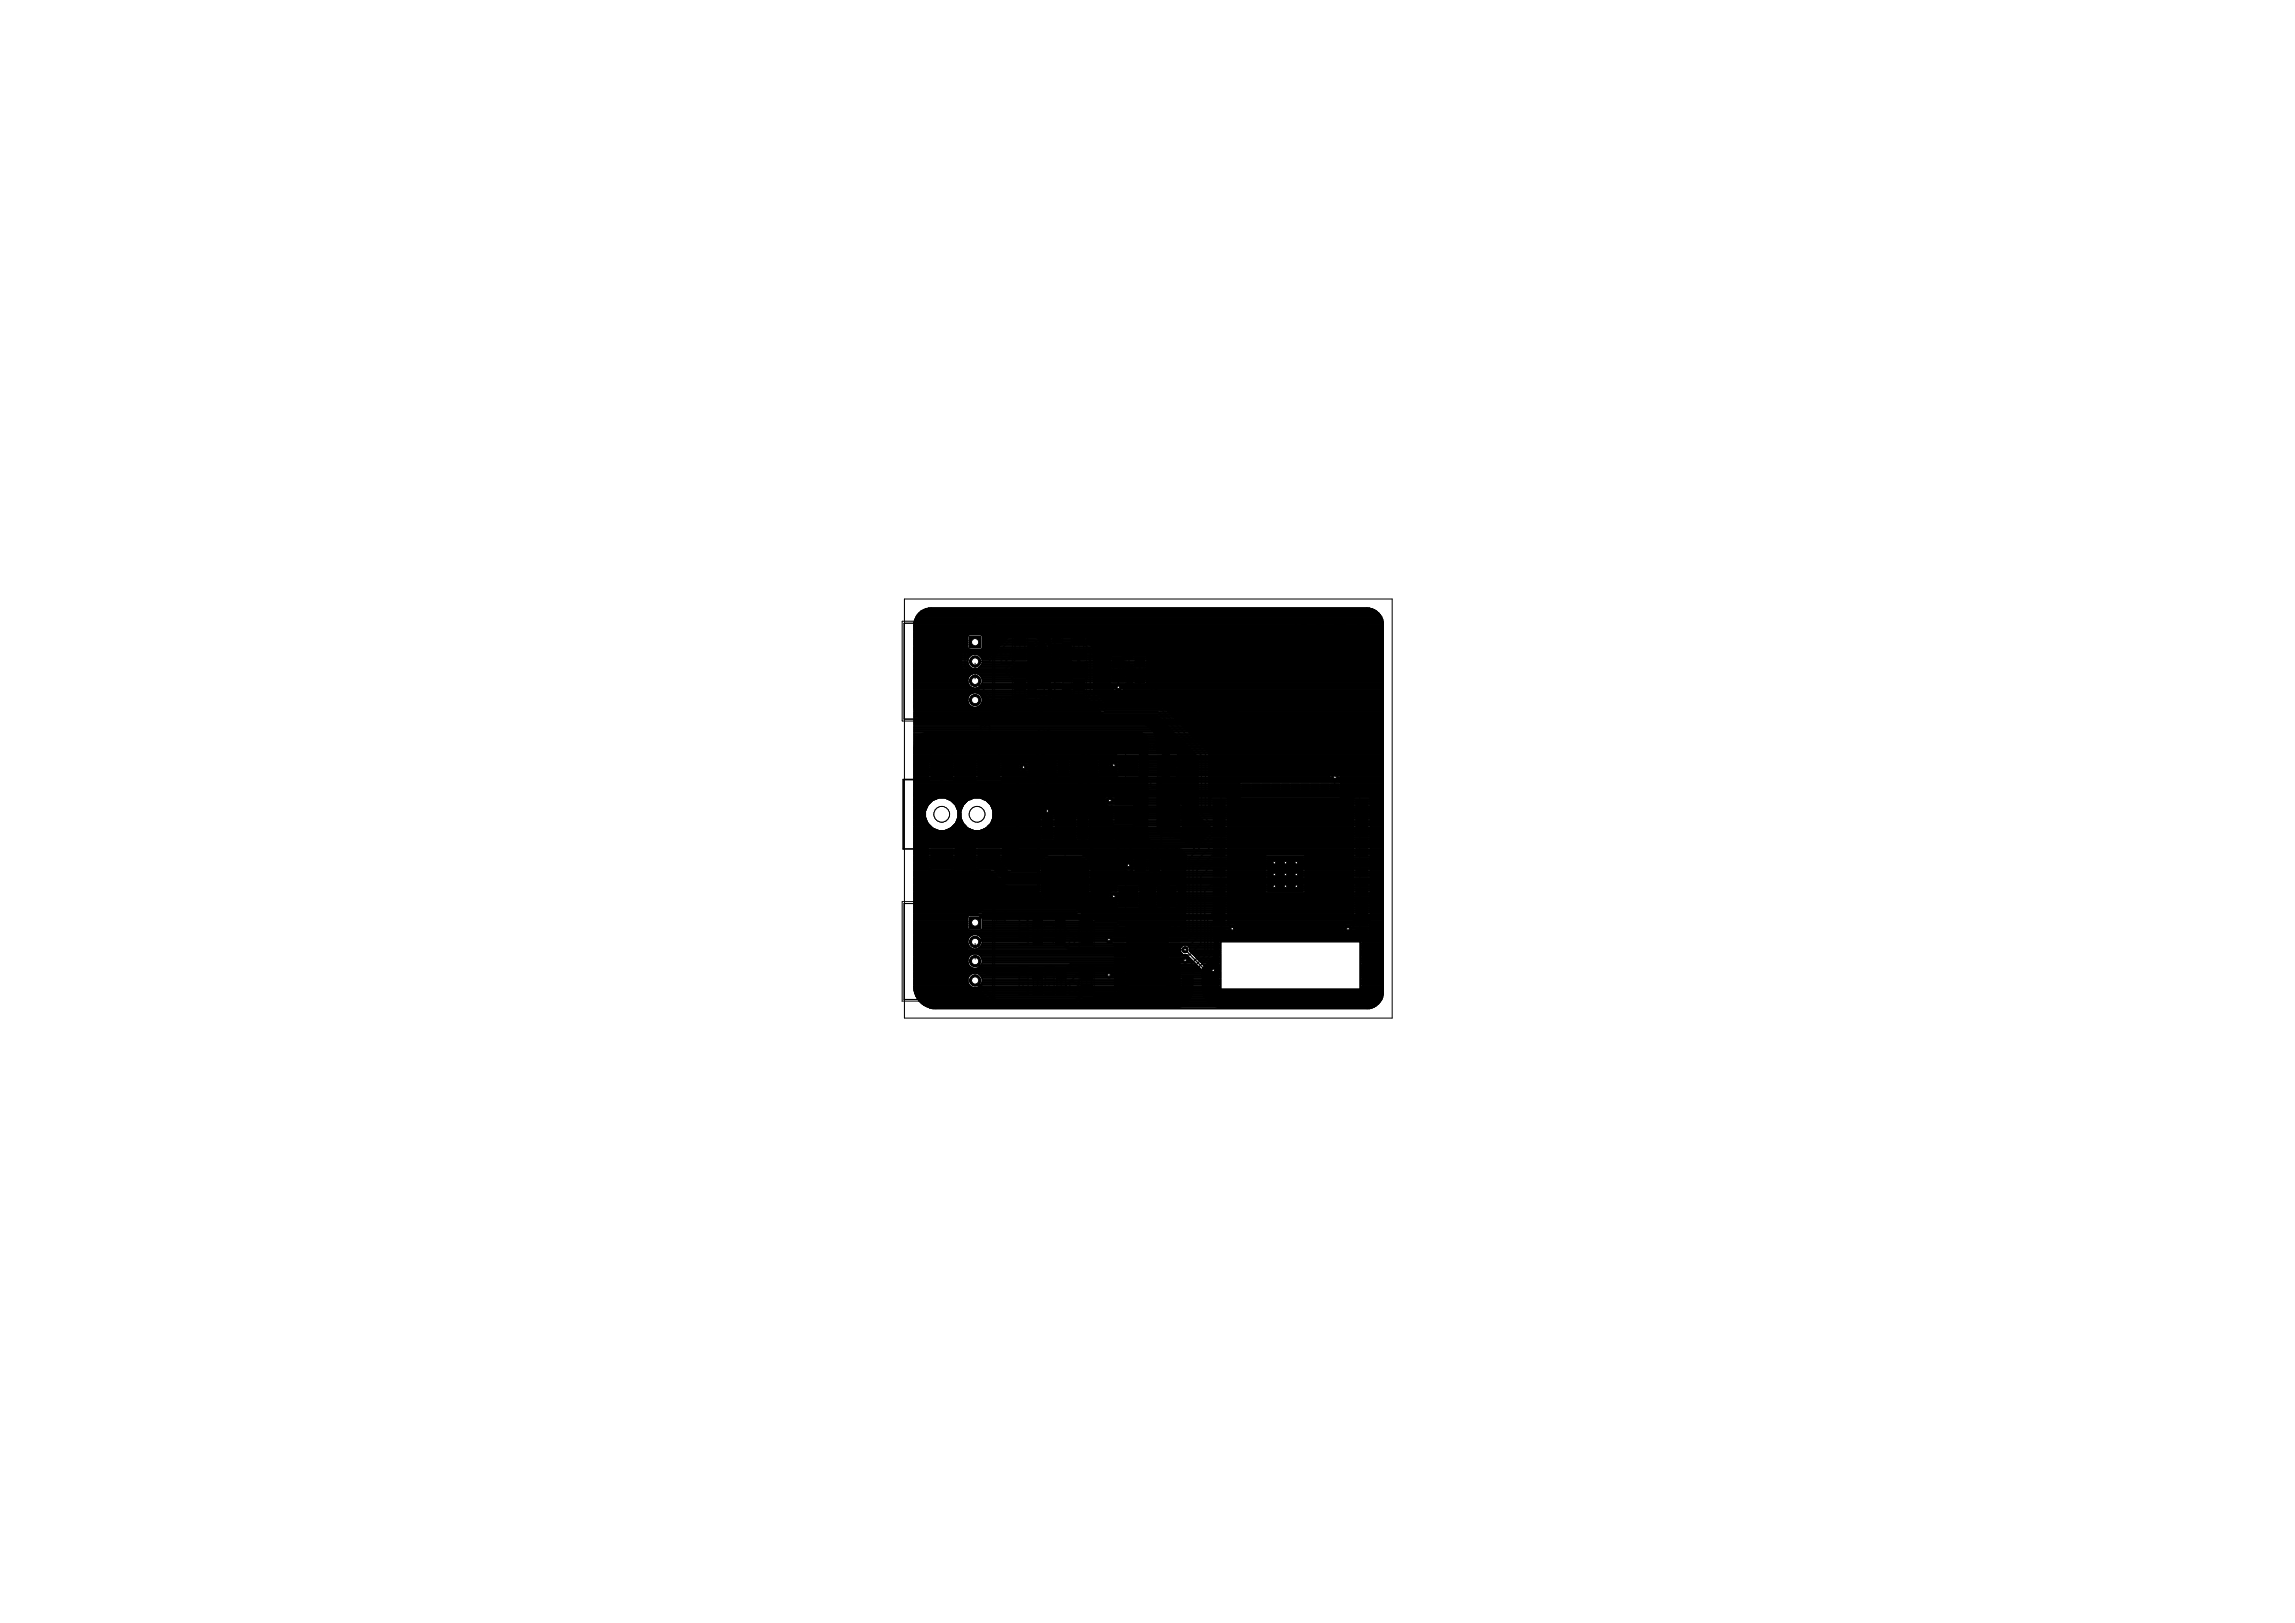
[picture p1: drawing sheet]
<svg xmlns="http://www.w3.org/2000/svg" width="297mm" height="210mm" viewBox="0 0 297 210" stroke-linecap="round" stroke-linejoin="round" font-family="sans-serif">
<path d="M116.7 76l63.6 57.9M180.3 76l-63.6 57.9" fill="none" stroke="#fff" stroke-width=".13"/>
<g fill="none" stroke="#000" stroke-width=".17">
<path d="M118.5 80h60.4M118.5 79.8h60.3M118.6 79.8h60.2M118.7 79.7h60M118.7 79.6l-.3 .6M118.7 79.6h59.9M118.8 79.5h59.8M118.8 79.4h59.7M118.9 79.3l-.2 .3M118.9 79.3h59.5M119 79.2h59.4M119.1 79.2h59.1"/>
<path d="M119.3 79.1h58.8M119.4 79h58.6M119.5 78.9h58.3M119.8 78.8h57.8M120.1 78.7a2.35 2.35 0 0 0-1.2 .6M120.1 78.7h57.1M177.2 78.7l.9 .4M178.1 79.1l.7 .7M178.8 79.8l.2 1v47.9M118.3 80.6v47.5l.2 .8 .5 .6M118.3 82.2h8.7l.1 .1v1.6l-.1 .1M118.3 84h60.7"/>
<path d="M118.3 84.7h60.7M118.3 100h60.7M118.3 99.9h60.7M118.3 99.8h60.7M118.3 99.7h60.7M118.3 99.6h60.7M118.3 99.4h60.7M118.3 99.3h60.7M118.3 99.2h60.7M118.3 99.1h60.7M118.3 99h60.7M118.3 98.9h60.7"/>
<path d="M118.3 98.8h60.7M118.3 98.7h60.7M118.3 98.6h60.7M118.3 98.5h60.7M118.3 98.4h60.7M118.3 98.3h60.7M118.3 98.2h60.7M118.3 98.1h60.7M118.3 98h60.7M118.3 97.9h60.7M118.3 97.8h60.7M118.3 97.7h60.7"/>
<path d="M118.3 97.6h60.7M118.3 97.5h60.7M118.3 97.4h60.7M118.3 97.3h60.7M118.3 97.2h60.7M118.3 97.1h60.7M118.3 97h60.7M118.3 96.9h60.7M118.3 96.8h60.7M118.3 96.7h60.7M118.3 96.6h60.7M118.3 96.5h60.7"/>
<path d="M118.3 96.4h60.7M118.3 96.3h60.7M118.3 96.2h60.7M118.3 96.1h60.7M118.3 96h60.7M118.3 95.9h60.7M118.3 95.8h60.7M118.3 95.7h60.7M118.3 95.6h60.7M118.3 95.5h60.7M118.3 95.4h60.7M118.3 95.3h60.7"/>
<path d="M118.3 95.2h60.7M118.3 95.1h60.7M118.3 95h60.7M118.3 94.9h60.7M118.3 94.7h60.7M118.3 94.6h60.7M118.3 94.5h60.7M118.3 94.4h60.7M118.3 94.3h60.7M118.3 94.2h60.7M118.3 94.1h60.7M118.3 94h60.7"/>
<path d="M118.3 93.9h60.7M118.3 93.8h60.7M118.3 93.7h60.7M118.3 93.6h60.7M118.3 93.5h60.7M118.3 93.4h60.7M118.3 93.3h60.7M118.3 93.2h60.7M118.3 93.1h60.7M118.3 93h60.7M118.3 92.9h60.7M118.3 92.8h60.7"/>
<path d="M118.3 92.7h60.7M118.3 92.6h60.7M118.3 92.5h60.7M118.3 92.4h60.7M118.3 92.3h60.7M118.3 92.2h60.7M118.3 92.1h60.7M118.3 92h60.7M118.3 91.9h60.7M118.3 91.8h60.7M118.3 91.7h60.7M118.3 91.6h60.7"/>
<path d="M118.3 91.5h7.6M118.3 91.4h7.4M118.3 91.3h7.3M118.3 91.2h7.2M118.3 91.1h7.1M118.3 91h7M118.3 90.9h7M118.3 90.8h7M118.3 90.7h7M118.3 90.6h7M118.3 90.5h7M118.3 90.4h7"/>
<path d="M118.3 90.3h7M118.3 90.1h7M118.3 90h7.1M118.3 90h7.2M118.3 89.9h7.3M118.3 89.8h7.3M118.3 89.7h7.6M118.3 89.6h60.7M118.3 89.5h60.7M118.3 89.4h60.7M118.3 89.3h60.7M118.3 89.2h60.7"/>
<path d="M118.3 89.1h60.7M118.3 89h7.6M118.3 88.9h7.4M118.3 88.8h7.3M118.3 88.7h7.2M118.3 88.6h7.1M118.3 88.6h7M118.3 88.5h7M118.3 88.4h7M118.3 88.3h7M118.3 88.2h7M118.3 88.1h7"/>
<path d="M118.3 88h7M118.3 87.9h7M118.3 87.8h7M118.3 87.7h7M118.3 87.6h7.1M118.3 87.5h7.2M118.3 87.4h7.3M118.3 87.3h7.3M118.3 87.2h7.6M118.3 87.1h60.7M118.3 87h60.7M118.3 86.9h60.7"/>
<path d="M118.3 86.8h60.7M118.3 86.7h60.7M118.3 86.6h60.7M118.3 86.4h7.5M118.3 86.3h7.3M118.3 86.2h7.2M118.3 86.1h7.1M118.3 86h7M118.3 85.9h7M118.3 85.8h7M118.3 85.7h7M118.3 85.6h7"/>
<path d="M118.3 85.4h7M118.3 85.3h7M118.3 85.2h7M118.3 85.1h7.1M118.3 85h7.1M118.3 84.9h7.3M118.3 84.8h7.3M118.3 84.8h7.5M118.3 84.5h60.7M118.3 84.4h60.7M118.3 84.3h60.7M118.3 84.2h60.7"/>
<path d="M118.3 84.1h60.7M118.3 83.9h7M118.3 83.8h7M118.3 83.7h7M118.3 83.6h7M118.3 83.5h7M118.3 83.4h7M118.3 83.3h7M118.3 83.2h7M118.3 83.1h7M118.3 83h7M118.3 82.9h7"/>
<path d="M118.3 82.8h7M118.3 82.7h7M118.3 82.6h7M118.3 82.5h7M118.3 82.4h7M118.3 82.3h7M118.3 82.1h60.7M118.3 82h60.7M118.3 81.9h60.7M118.3 81.8h60.7M118.3 81.7h60.7M118.3 81.6h60.7"/>
<path d="M118.3 81.5h60.7M118.3 81.4h60.7M118.3 81.3h60.7M118.3 81.2h60.7M118.3 81.1h60.7M118.3 81h60.7M118.3 80.9h60.7M118.3 80.7h60.7M118.3 80.6h60.7M118.3 80.5h60.7M118.3 80.4h60.7M118.4 80.2l-.1 .4"/>
<path d="M118.4 80.3h60.6M118.4 80.2h60.5M118.4 80.1h60.5M125.3 85.4a.95 .95 0 0 0 .7 1.1M125.3 88.3a.94 .94 0 0 0 .9 .8 .94 .94 0 0 0 .9-.8M125.3 90.8a.94 .94 0 0 0 .9 .7 .94 .94 0 0 0 .9-.7M125.4 82.2l-.1 .1v1.6l.1 .1M125.4 90l-.1 .4v.4M125.6 87.3l-.2 .2-.1 .4v.4M125.6 87.3l.4-.1h.4l.3 .1M125.6 89.8l.4-.1h.4l.3 .1M125.6 89.8l-.2 .2"/>
<path d="M126 84.7l-.4 .1-.2 .2-.1 .4M126.4 84.7l.3 .1 .3 .2 .1 .4M126.4 86.5h52.6M126.4 91.5h52.6M126.4 89h52.6M126.5 89.7h52.5M126.5 87.2h52.5M126.5 84.8h52.5M126.6 86.4h52.4M126.7 91.4h52.3M126.7 88.9h52.3M126.7 87.3l.4 .6v.4"/>
<path d="M126.7 89.8l.3 .2M126.7 89.8h52.3M126.7 87.3h52.3M126.7 86.3h52.3M126.7 84.8h52.3M126.8 91.3h52.2M126.8 89.9h52.2M126.8 88.8h52.2M126.8 87.4h52.2M126.8 86.2h52.2M126.8 84.9h52.2M126.9 91.2h52.1"/>
<path d="M126.9 90h52.1M126.9 88.7h52.1M126.9 87.5h52.1M126.9 86.1h52.1M126.9 85h52.1M127 90l.1 .4v.4M127 91.1h52M127 90h52M127 88.6h52M127 87.6h52M127 82.2h52M127 91h52"/>
<path d="M127 90.1h52M127 87.7h52M127 86.1h52M127 85.2h52M127 85.1h52M127 90.9h52M127 90.3h52M127 88.5h52M127 87.8h52M127 86h52M127 85.3h52M127.1 90.8h51.9"/>
<path d="M127.1 90.3h51.9M127.1 88.4h51.9M127.1 87.8h51.9M127.1 85.9h51.9M127.1 85.8h51.9M127.1 85.3h51.9M127.1 83.9h51.9M127.1 82.3h51.9M127.1 85.4a1.03 1.03 0 0 1-.7 1.1h-8.1M127.1 90.7h51.9M127.1 90.6h51.9M127.1 90.5h51.9"/>
<path d="M127.1 90.4h51.9M127.1 88.3h51.9M127.1 88.2h51.9M127.1 88.1h51.9M127.1 88h51.9M127.1 87.9h51.9M127.1 85.7h51.9M127.1 85.6h51.9M127.1 85.4h51.9M127.1 83.8h51.9M127.1 83.7h51.9M127.1 83.6h51.9"/>
<path d="M127.1 83.5h51.9M127.1 83.4h51.9M127.1 83.3h51.9M127.1 83.2h51.9M127.1 83.1h51.9M127.1 83h51.9M127.1 82.9h51.9M127.1 82.8h51.9M127.1 82.7h51.9M127.1 82.6h51.9M127.1 82.5h51.9M127.1 82.4h51.9"/>
<path d="M118.3 118.4h60.7M118.3 119.9h7M118.3 119.8h7M118.3 119.7h7M118.3 119.6h7M118.3 119.5h7M118.3 119.4h7M118.3 119.3h7M118.3 119.2h7M118.3 119h7M118.3 118.9h7M118.3 118.8h7"/>
<path d="M118.3 118.7h7M118.3 118.6h7M118.3 118.5h7M118.3 118.3h60.7M118.3 118.2h60.7M118.3 118.1h60.7M118.3 118h60.7M118.3 117.9h60.7M118.3 117.8h60.7M118.3 117.7h60.7M118.3 117.6h60.7M118.3 117.5h60.7"/>
<path d="M118.3 117.4h60.7M118.3 117.3h60.7M118.3 117.2h60.7M118.3 117.1h60.7M118.3 117h60.7M118.3 116.9h60.7M118.3 116.8h60.7M118.3 116.7h60.7M118.3 116.6h60.7M118.3 116.5h60.7M118.3 116.4h60.7M118.3 116.3h60.7"/>
<path d="M118.3 116.2h60.7M118.3 116.1h60.7M118.3 116h60.7M118.3 115.9h60.7M118.3 115.8h60.7M118.3 115.7h60.7M118.3 115.6h60.7M118.3 115.5h60.7M118.3 115.4h60.7M118.3 115.3h60.7M118.3 115.2h60.7M118.3 115.1h60.7"/>
<path d="M118.3 115h60.7M118.3 114.9h60.7M118.3 114.8h60.7M118.3 114.7h60.7M118.3 114.6h60.7M118.3 114.4h60.7M118.3 114.3h60.7M118.3 114.2h60.7M118.3 114.1h60.7M118.3 114h60.7M118.3 113.9h60.7M118.3 113.8h60.7"/>
<path d="M118.3 113.7h60.7M118.3 113.6h60.7M118.3 113.5h60.7M118.3 113.4h60.7M118.3 113.3h60.7M118.3 113.2h60.7M118.3 113.1h60.7M118.3 113h60.7M118.3 112.9h60.7M118.3 112.8h60.7M118.3 112.7h60.7M118.3 112.6h60.7"/>
<path d="M118.3 112.5h60.7M118.3 112.4h60.7M118.3 112.3h60.7M118.3 112.2h60.7M118.3 112.1h60.7M118.3 112h60.7M118.3 111.9h60.7M118.3 111.8h60.7M118.3 111.7h60.7M118.3 111.6h60.7M118.3 111.5h60.7M118.3 111.4h60.7"/>
<path d="M118.3 111.3h60.7M118.3 111.2h60.7M118.3 111.1h60.7M118.3 111h60.7M118.3 110.9h60.7M118.3 110.8h60.7M118.3 110.7h60.7M118.3 110.6h60.7M118.3 110.5h60.7M118.3 110.4h60.7M118.3 110.3h60.7M118.3 110.2h60.7"/>
<path d="M118.3 110.1h60.7M118.3 110h60.7M118.3 109.9h60.7M118.3 109.7h60.7M118.3 109.6h60.7M118.3 109.5h60.7M118.3 109.4h60.7M118.3 109.3h60.7M118.3 109.2h60.7M118.3 109.1h60.7M118.3 109h60.7M118.3 108.9h60.7"/>
<path d="M118.3 108.8h60.7M118.3 108.7h60.7M118.3 108.6h60.7M118.3 108.5h60.7M118.3 108.4h60.7M118.3 108.3h60.7M118.3 108.2h60.7M118.3 108.1h60.7M118.3 108h60.7M118.3 107.9h60.7M118.3 107.8h60.7M118.3 107.7h60.7"/>
<path d="M118.3 107.6h60.7M118.3 107.5h60.7M118.3 107.4h3.1M118.3 107.4h2.9M118.3 107.3h2.6M118.3 107.2h2.4M118.3 107.1h2.3M118.3 107h2.2M118.3 106.9h2.1M118.3 106.8h2.1M118.3 106.7h2M118.3 106.6h1.9"/>
<path d="M118.3 106.6h1.8M118.3 106.5h1.8M118.3 106.4h1.7M118.3 106.3h1.7M118.3 106.2h1.6M118.3 106.1h1.6M118.3 106h1.5M118.3 105.9h1.5M118.3 105.8h1.5M118.3 105.7h1.5M118.3 105.6h1.5M118.3 105.5h1.5"/>
<path d="M118.3 105.4h1.5M118.3 105.3h1.5M118.3 105.2h1.5M118.3 105h1.5M118.3 104.9h1.5M118.3 104.8h1.5M118.3 104.7h1.6M118.3 104.6h1.6M118.3 104.5h1.6M118.3 104.4h1.7M118.3 104.3h1.8M118.3 104.1h1.8"/>
<path d="M118.3 104.1h1.9M118.3 104h2M118.3 103.9h2.1M118.3 103.8h2.1M118.3 103.7h2.2M118.3 103.6h2.3M118.3 103.5h2.5M118.3 103.5h2.7M118.3 103.4h2.9M118.3 103.3h3.1M118.3 103.2h60.7M118.3 103.1h60.7"/>
<path d="M118.3 103h60.7M118.3 102.9h60.7M118.3 102.8h60.7M118.3 102.7h60.7M118.3 102.6h60.7M118.3 102.5h60.7M118.3 102.4h60.7M118.3 102.3h60.7M118.3 102.2h60.7M118.3 102.1h60.7M118.3 102h60.7M118.3 101.9h60.7"/>
<path d="M118.3 101.8h60.7M118.3 101.7h60.7M118.3 101.6h60.7M118.3 101.5h60.7M118.3 101.4h60.7M118.3 101.3h60.7M118.3 101.2h60.7M118.3 101.1h60.7M118.3 101h60.7M118.3 100.9h60.7M118.3 100.8h60.7M118.3 100.7h60.7"/>
<path d="M118.3 100.6h60.7M118.3 100.5h60.7M118.3 100.4h60.7M118.3 100.3h60.7M118.3 100.2h60.7M118.3 100.1h60.7M119.8 104.9a2.16 2.16 0 0 1 2.1-1.7 2.16 2.16 0 0 1 2.1 1.7M119.8 104.9v.9l.3 .8M120.1 106.6a2.11 2.11 0 0 0 3.6 0M122.3 107.4h3.6M122.3 103.3h3.7M122.6 107.4h3.1"/>
<path d="M122.6 103.4h3.2M122.8 107.3h2.7M122.8 103.5h2.8M123 107.2h2.3M123 103.5h2.3M123.1 107.1h2.1M123.1 103.6h2.1M123.2 107h1.9M123.2 103.7h1.9M123.3 103.8h1.7M123.3 106.9h1.7M123.4 106.8h1.5"/>
<path d="M123.4 103.9h1.5M123.5 106.7h1.3M123.5 104h1.3M123.6 106.6h1.2M123.6 104.1h1.2M123.7 106.6h1M123.7 104.1h1M123.7 106.5h.9M123.7 104.3h.9M123.7 106.4h.9M123.7 104.4h.9M123.8 106.3h.7"/>
<path d="M123.8 106.2h.7M123.8 104.5h.7M123.8 104.4h.7M123.8 106.1h.7M123.8 104.6h.7M123.9 106h.5M123.9 104.7h.5M123.9 105.9h.5M123.9 104.8h.5M124 105.8h.4M124 104.9h.4M124 104.9v.9l-.3 .8"/>
<path d="M124 105.7h.3M124 105.6h.3M124 105.5h.3M124 105.4h.3M124 105.3h.3M124 105.2h.3M124 105h.3M124 104.9h.3M124.3 104.9a2.13 2.13 0 0 1 2.1-1.7 2.13 2.13 0 0 1 2.1 1.7M124.3 104.9v.9l.4 .8M124.7 106.6a2.11 2.11 0 0 0 3.5 0M125.4 118.4l-.1 .2v1.6l.1 .1"/>
<path d="M126.9 107.4h52.1M126.9 103.3h52.1M127 118.4l.1 .2v1.6l-.1 .1h-8.7M127.1 118.5h51.9M127.1 119.9h51.9M127.1 119.8h51.9M127.1 119.7h51.9M127.1 119.6h51.9M127.1 119.5h51.9M127.1 119.4h51.9M127.1 119.3h51.9M127.1 119.2h51.9"/>
<path d="M127.1 119h51.9M127.1 118.9h51.9M127.1 118.8h51.9M127.1 118.7h51.9M127.1 118.6h51.9M127.1 107.4h51.9M127.1 103.4h51.9M127.3 107.3h51.7M127.3 103.5h51.7M127.6 107.2h51.4M127.6 103.5h51.4M127.7 107.1h51.3"/>
<path d="M127.7 103.6h51.3M127.8 107h51.2M127.8 103.7h51.2M127.8 106.9h51.2M127.8 103.8h51.2M127.9 106.8h51.1M127.9 103.9h51.1M128 104h51M128.1 106.7h50.9M128.1 106.6h50.9M128.1 104.1h50.9M128.2 106.6h50.8"/>
<path d="M128.2 104.1h50.8M128.3 106.5h50.7M128.3 104.4h50.7M128.3 104.3h50.7M128.3 106.4h50.7M128.3 106.3h50.7M128.4 106.2h50.6M128.4 104.5h50.6M128.4 106.1h50.6M128.4 104.6h50.6M128.4 106h50.6M128.4 104.7h50.6"/>
<path d="M128.5 105.9h50.5M128.5 104.8h50.5M128.5 104.9v.9l-.3 .8M128.5 105.8h50.5M128.5 105.7h50.5M128.5 105.6h50.5M128.5 105.5h50.5M128.5 105.4h50.5M128.5 105.3h50.5M128.5 105.2h50.5M128.5 105h50.5M128.5 104.9h50.5"/>
<path d="M118.3 121.9h7M118.3 126.2h7.3M118.3 124.9h7.1M118.3 125.3h7.6M118.3 127.9h39.6M118.3 127.8h39.6M118.3 127.8h7.6M118.3 127.7h7.4M118.3 127.6h7.3M118.3 127.5h7.2M118.3 127.4h7.1M118.3 127.3h7"/>
<path d="M118.3 127.2h7M118.3 127.1h7M118.3 127h7M118.3 126.9h7M118.3 126.8h7M118.3 126.7h7M118.3 126.6h7M118.3 126.5h7M118.3 126.4h7M118.3 126.3h7.1M118.3 126.2h7.2M118.3 126.1h7.4"/>
<path d="M118.3 126h7.6M118.3 125.9h38.2M118.3 125.8h37.5M118.3 125.7h37.4M118.3 125.6h37.4M118.3 125.5h37.3M118.3 125.4h37.1M118.3 125.3h37.1M118.3 125.2h7.4M118.3 125.1h7.3M118.3 125h7.2M118.3 124.8h7"/>
<path d="M118.3 124.6h7M118.3 124.5h7M118.3 124.4h7M118.3 124.3h7M118.3 124.2h7M118.3 124.1h7M118.3 124h7M118.3 123.9h7.1M118.3 123.7h7.2M118.3 123.7h7.3M118.3 123.6h7.3M118.3 123.5h7.6"/>
<path d="M118.3 123.4h34.7M118.3 123.3h34.6M118.3 123.2h34.5M118.3 123.1h34.5M118.3 123h34.5M118.3 122.9h34.5M118.3 122.8h7.6M118.3 122.7h7.4M118.3 122.6h7.3M118.3 122.5h7.2M118.3 122.4h7.1M118.3 122.3h7"/>
<path d="M118.3 122.2h7M118.3 122.1h7M118.3 122h7M118.3 121.8h7M118.3 121.7h7M118.3 121.6h7M118.3 121.5h7M118.3 121.4h7.1M118.3 121.3h7.2M118.3 121.2h7.3M118.3 121.1h7.3M118.3 121h7.5"/>
<path d="M118.3 120.9h60.7M118.3 120.8h60.7M118.3 120.7h60.7M118.3 120.6h60.7M118.3 120.5h60.7M118.3 120.4h60.7M118.3 120.2h7M118.3 120.1h7M118.3 120h7M118.3 128.3h60.7M118.3 128.2h60.7M118.3 128.1h60.7"/>
<path d="M118.4 128.4h60.6M118.4 128.6h60.6M118.4 128.7h60.6M118.5 128.8h60.5M118.5 128.7h60.5M118.5 128.9h60.4M118.6 129h60.3M118.7 129.1h60.2M118.7 129.2h60.2M118.8 129.3h60M118.9 129.5h59.9M119 129.5a2.99 2.99 0 0 0 1.3 .9"/>
<path d="M119 129.5h59.7M119 129.6h59.6M119.1 129.7h59.5M119.2 129.8h59.3M119.3 129.9h59.1M119.4 130h58.9M119.5 130h58.7M119.7 130.1h58.4M119.9 130.2h58.1M120.1 130.3h57.7M120.3 130.4h57.3M125.3 124.5a.94 .94 0 0 0 .9 .8 .94 .94 0 0 0 .9-.8"/>
<path d="M125.3 127l.1 .4M125.4 126.3l-.1 .4v.3M125.4 127.4a.91 .91 0 0 0 1.6 0M125.6 123.6l-.2 .2-.1 .4v.3M125.6 123.6l.4-.2h.4l.3 .2M126.4 122.8h26.4M126.4 125.3h28.9M126.4 127.8h31.5M126.5 126h30.1M126.5 123.5h26.6M126.5 121h52.5M126.6 122.7h26.2"/>
<path d="M126.7 125.2h28.5M126.7 123.6l.4 .6v.3M126.7 126.1l.3 .2M126.7 126.1a.98 .98 0 0 0-1.3 .2M126.7 127.7h31.2M126.7 126.1h30M126.7 123.6h26.9M126.7 122.6h26.1M126.7 121.1h52.3M126.8 126.2h31.1M126.8 127.6h31.1M126.8 125.1h28.3"/>
<path d="M126.8 123.7h26.9M126.8 122.5h26.1M126.8 121.2h52.2M126.9 127.5h31M126.9 126.2h31M126.9 125h28.1M126.9 123.7h26.9M126.9 121.3h52.1M127 126.3l.1 .4v.3M127 124.9h27.9M127 127.4h30.9M127 126.3h30.9"/>
<path d="M127 123.9h26.9M127 122.4h26M127 120.3h52M127 127.3h30.9M127 126.4h30.9M127 124.8h27.9M127 124h27M127 122.3h26.1M127 121.5h52M127 121.4h52M127 127.2h30.9M127 126.5h30.9"/>
<path d="M127 124.8h27.8M127 124h27.1M127 122.3h30.9M127.1 127.1h30.8M127.1 126.6h30.8M127.1 124.6h27.6M127.1 124.1h27M127.1 122.2h30.8M127.1 122.1h30.8M127.1 121.6h51.9M127.1 120.2h51.9M127.1 127l-.1 .4"/>
<path d="M127.1 121.9h51.9M127.1 127h30.8M127.1 126.9h30.8M127.1 126.8h30.8M127.1 126.7h30.8M127.1 124.5h27.5M127.1 124.5h27.4M127.1 124.4h27.3M127.1 124.3h27.2M127.1 124.2h27.1M127.1 122h30.8M127.1 121.8h51.9"/>
<path d="M127.1 121.7h51.9M127.1 120.1h51.9M127.1 120h51.9M152.8 122.7l.3-.4h.5l.4 .4M152.8 122.7v.4M152.8 123.1l.3 .4h.4l2.4 2.4h.6l.3 .3M153.4 122.9l2.6 2.7h1M153.7 122.3h4.2M153.8 122.4h4.1M153.8 122.5h4.1M153.9 122.6h4M154 122.7v.4l2.1 2.2h.4l.3-.4"/>
<path d="M154 123.1h3.9M154 123h3.9M154 122.9h3.9M154 122.8h3.9M154 122.7h3.9M154.1 123.2h3.8M154.2 123.3h3.7M154.3 123.4h3.6M154.4 123.5h3.5M154.5 123.6h3.4M154.6 123.7h3.3M154.7 123.9h3.2"/>
<path d="M154.8 124h3.1M154.9 124h3M155 124.1h2.9M155.1 124.2h2.8M155.2 124.3h2.7M155.3 124.4h2.6M155.4 124.5h2.5M155.5 124.6h2.4M155.6 124.8h2.3M155.7 124.8h2.2M155.8 124.9h2.1M155.9 125h.8"/>
<path d="M156 125.1h.6M156.1 125.2h.4M157.3 124.9l.3 .4v.5M157.3 125h.6M157.4 126.1h.5M157.4 125.1h.5M157.4 126h.5M157.5 125.9h.4M157.5 125.2h.4M157.6 125.8l-.3 .4M157.6 125.3h.3M157.6 125.8h.3"/>
<path d="M157.6 125.7h.3M157.6 125.6h.3M157.6 125.5h.3M157.6 125.4h.3M158 121.9v6.1M176 121.9v6.1h-57.7M176.1 128h2.9M176.1 126.2h2.9M176.1 124.9h2.9M176.1 125.3h2.9M176.1 127.9h2.9M176.1 127.8h2.9"/>
<path d="M176.1 127.7h2.9M176.1 127.6h2.9M176.1 127.5h2.9M176.1 127.4h2.9M176.1 127.3h2.9M176.1 127.2h2.9M176.1 127.1h2.9M176.1 127h2.9M176.1 126.9h2.9M176.1 126.8h2.9M176.1 126.7h2.9M176.1 126.6h2.9"/>
<path d="M176.1 126.5h2.9M176.1 126.4h2.9M176.1 126.3h2.9M176.1 126.1h2.9M176.1 126h2.9M176.1 125.9h2.9M176.1 125.8h2.9M176.1 125.7h2.9M176.1 125.6h2.9M176.1 125.5h2.9M176.1 125.4h2.9M176.1 125.2h2.9"/>
<path d="M176.1 125.1h2.9M176.1 125h2.9M176.1 124.8h2.9M176.1 124.6h2.9M176.1 124.5h2.9M176.1 124.4h2.9M176.1 124.3h2.9M176.1 124.2h2.9M176.1 124.1h2.9M176.1 124h2.9M176.1 123.9h2.9M176.1 123.7h2.9"/>
<path d="M176.1 123.6h2.9M176.1 123.5h2.9M176.1 123.4h2.9M176.1 123.3h2.9M176.1 123.2h2.9M176.1 123.1h2.9M176.1 123h2.9M176.1 122.9h2.9M176.1 122.8h2.9M176.1 122.7h2.9M176.1 122.6h2.9M176.1 122.5h2.9"/>
<path d="M176.1 122.4h2.9M176.1 122.3h2.9M176.1 122.2h2.9M176.1 122.1h2.9M176.1 122h2.9M179 128.7a2.25 2.25 0 0 1-1.8 1.8h-56.5l-.4-.1"/>
<circle cx="126.2" cy="121.9" r=".96"/>
</g>
<path d="M125.5 118.7h1.4v1.4h-1.4z" fill-rule="evenodd" fill="#000"/>
<path d="M125.5 118.7h1.4v1.4h-1.4z" fill="none" stroke="#000" stroke-width=".13"/>
<circle cx="126.2" cy="119.4" r=".46" fill="#fff"/>
<g fill="none" stroke="#000" stroke-width=".13">
<circle cx="126.2" cy="119.4" r=".46"/>
<circle cx="126.2" cy="121.9" r=".72"/>
</g>
<circle cx="126.2" cy="121.9" r=".72" fill="#000"/>
<circle cx="126.2" cy="121.9" r=".46" fill="#fff"/>
<g fill="none" stroke="#000" stroke-width=".13">
<circle cx="126.2" cy="121.9" r=".46"/>
<circle cx="126.2" cy="124.4" r=".72"/>
</g>
<circle cx="126.2" cy="124.4" r=".72" fill="#000"/>
<circle cx="126.2" cy="124.4" r=".46" fill="#fff"/>
<g fill="none" stroke="#000" stroke-width=".13">
<circle cx="126.2" cy="124.4" r=".46"/>
<circle cx="126.2" cy="126.9" r=".72"/>
</g>
<circle cx="126.2" cy="126.9" r=".72" fill="#000"/>
<circle cx="126.2" cy="126.9" r=".46" fill="#fff"/>
<g fill="none" stroke="#000" stroke-width=".13">
<path d="M125.5 82.4h1.4v1.4h-1.4z"/>
<circle cx="126.2" cy="126.9" r=".46"/>
</g>
<path d="M125.5 82.4h1.4v1.4h-1.4z" fill-rule="evenodd" fill="#000"/>
<circle cx="126.2" cy="83.1" r=".46" fill="#fff"/>
<g fill="none" stroke="#000" stroke-width=".13">
<circle cx="126.2" cy="83.1" r=".46"/>
<circle cx="126.2" cy="85.6" r=".72"/>
</g>
<circle cx="126.2" cy="85.6" r=".72" fill="#000"/>
<circle cx="126.2" cy="85.6" r=".46" fill="#fff"/>
<g fill="none" stroke="#000" stroke-width=".13">
<circle cx="126.2" cy="85.6" r=".46"/>
<circle cx="126.2" cy="88.1" r=".72"/>
</g>
<circle cx="126.2" cy="88.1" r=".72" fill="#000"/>
<circle cx="126.2" cy="88.1" r=".46" fill="#fff"/>
<g fill="none" stroke="#000" stroke-width=".13">
<circle cx="126.2" cy="88.1" r=".46"/>
<circle cx="126.2" cy="90.6" r=".72"/>
</g>
<circle cx="126.2" cy="90.6" r=".72" fill="#000"/>
<circle cx="126.2" cy="90.6" r=".46" fill="#fff"/>
<g fill="none" stroke="#000" stroke-width=".13">
<circle cx="126.2" cy="90.6" r=".46"/>
<circle cx="166.4" cy="114.7" r=".38"/>
</g>
<circle cx="166.4" cy="114.7" r=".38" fill="#000"/>
<circle cx="166.4" cy="114.7" r=".17" fill="#fff"/>
<g fill="none" stroke="#000" stroke-width=".13">
<circle cx="164.9" cy="114.7" r=".38"/>
<circle cx="166.4" cy="114.7" r=".17"/>
</g>
<circle cx="164.9" cy="114.7" r=".38" fill="#000"/>
<circle cx="164.9" cy="114.7" r=".17" fill="#fff"/>
<g fill="none" stroke="#000" stroke-width=".13">
<circle cx="164.9" cy="114.7" r=".17"/>
<circle cx="167.8" cy="114.7" r=".38"/>
</g>
<circle cx="167.8" cy="114.7" r=".38" fill="#000"/>
<circle cx="167.8" cy="114.7" r=".17" fill="#fff"/>
<g fill="none" stroke="#000" stroke-width=".13">
<circle cx="167.8" cy="113.2" r=".38"/>
<circle cx="167.8" cy="114.7" r=".17"/>
</g>
<circle cx="167.8" cy="113.2" r=".38" fill="#000"/>
<circle cx="167.8" cy="113.2" r=".17" fill="#fff"/>
<g fill="none" stroke="#000" stroke-width=".13">
<circle cx="166.4" cy="113.2" r=".38"/>
<circle cx="167.8" cy="113.2" r=".17"/>
</g>
<circle cx="166.4" cy="113.2" r=".38" fill="#000"/>
<circle cx="166.4" cy="113.2" r=".17" fill="#fff"/>
<g fill="none" stroke="#000" stroke-width=".13">
<circle cx="164.9" cy="113.2" r=".38"/>
<circle cx="166.4" cy="113.2" r=".17"/>
</g>
<circle cx="164.9" cy="113.2" r=".38" fill="#000"/>
<circle cx="164.9" cy="113.2" r=".17" fill="#fff"/>
<g fill="none" stroke="#000" stroke-width=".13">
<circle cx="164.9" cy="113.2" r=".17"/>
<circle cx="167.8" cy="111.6" r=".38"/>
</g>
<circle cx="167.8" cy="111.6" r=".38" fill="#000"/>
<circle cx="167.8" cy="111.6" r=".17" fill="#fff"/>
<g fill="none" stroke="#000" stroke-width=".13">
<circle cx="166.4" cy="111.6" r=".38"/>
<circle cx="167.8" cy="111.6" r=".17"/>
</g>
<circle cx="166.4" cy="111.6" r=".38" fill="#000"/>
<circle cx="166.4" cy="111.6" r=".17" fill="#fff"/>
<g fill="none" stroke="#000" stroke-width=".13">
<circle cx="164.9" cy="111.6" r=".38"/>
<circle cx="166.4" cy="111.6" r=".17"/>
</g>
<circle cx="164.9" cy="111.6" r=".38" fill="#000"/>
<circle cx="164.9" cy="111.6" r=".17" fill="#fff"/>
<g fill="none" stroke="#000" stroke-width=".13">
<circle cx="164.9" cy="111.6" r=".17"/>
<circle cx="174.5" cy="120.2" r=".38"/>
</g>
<circle cx="174.5" cy="120.2" r=".38" fill="#000"/>
<circle cx="174.5" cy="120.2" r=".17" fill="#fff"/>
<g fill="none" stroke="#000" stroke-width=".13">
<circle cx="159.5" cy="120.2" r=".38"/>
<circle cx="174.5" cy="120.2" r=".17"/>
</g>
<circle cx="159.5" cy="120.2" r=".38" fill="#000"/>
<circle cx="159.5" cy="120.2" r=".17" fill="#fff"/>
<g fill="none" stroke="#000" stroke-width=".13">
<circle cx="172.8" cy="100.6" r=".38"/>
<circle cx="159.5" cy="120.2" r=".17"/>
</g>
<circle cx="172.8" cy="100.6" r=".38" fill="#000"/>
<circle cx="172.8" cy="100.6" r=".17" fill="#fff"/>
<g fill="none" stroke="#000" stroke-width=".13">
<circle cx="144.1" cy="99" r=".38"/>
<circle cx="172.8" cy="100.6" r=".17"/>
</g>
<circle cx="144.1" cy="99" r=".38" fill="#000"/>
<circle cx="144.1" cy="99" r=".17" fill="#fff"/>
<g fill="none" stroke="#000" stroke-width=".13">
<circle cx="144.1" cy="99" r=".17"/>
<circle cx="143.6" cy="103.6" r=".38"/>
</g>
<circle cx="143.6" cy="103.6" r=".38" fill="#000"/>
<circle cx="143.6" cy="103.6" r=".17" fill="#fff"/>
<g fill="none" stroke="#000" stroke-width=".13">
<circle cx="143.6" cy="103.6" r=".17"/>
<circle cx="144.1" cy="116" r=".38"/>
</g>
<circle cx="144.1" cy="116" r=".38" fill="#000"/>
<circle cx="144.1" cy="116" r=".17" fill="#fff"/>
<g fill="none" stroke="#000" stroke-width=".13">
<circle cx="144.1" cy="116" r=".17"/>
<circle cx="143.5" cy="121.6" r=".38"/>
</g>
<circle cx="143.5" cy="121.6" r=".38" fill="#000"/>
<circle cx="143.5" cy="121.6" r=".17" fill="#fff"/>
<g fill="none" stroke="#000" stroke-width=".13">
<circle cx="143.5" cy="126.2" r=".38"/>
<circle cx="143.5" cy="121.6" r=".17"/>
</g>
<circle cx="143.5" cy="126.2" r=".38" fill="#000"/>
<circle cx="143.5" cy="126.2" r=".17" fill="#fff"/>
<g fill="none" stroke="#000" stroke-width=".13">
<circle cx="143.5" cy="126.2" r=".17"/>
<circle cx="153.4" cy="124.2" r=".38"/>
</g>
<circle cx="153.4" cy="124.2" r=".38" fill="#000"/>
<circle cx="153.4" cy="124.3" r=".17" fill="#fff"/>
<g fill="none" stroke="#000" stroke-width=".13">
<circle cx="135.6" cy="104.9" r=".38"/>
<circle cx="153.4" cy="124.3" r=".17"/>
</g>
<circle cx="135.6" cy="104.9" r=".38" fill="#000"/>
<circle cx="135.6" cy="104.9" r=".17" fill="#fff"/>
<g fill="none" stroke="#000" stroke-width=".13">
<circle cx="132.5" cy="99.3" r=".38"/>
<circle cx="135.6" cy="104.9" r=".17"/>
</g>
<circle cx="132.5" cy="99.3" r=".38" fill="#000"/>
<circle cx="132.5" cy="99.3" r=".17" fill="#fff"/>
<g fill="none" stroke="#000" stroke-width=".13">
<circle cx="132.5" cy="99.3" r=".17"/>
<circle cx="146" cy="112" r=".38"/>
</g>
<circle cx="146" cy="112" r=".38" fill="#000"/>
<circle cx="146.1" cy="112" r=".17" fill="#fff"/>
<g fill="none" stroke="#000" stroke-width=".13">
<circle cx="144.7" cy="88.9" r=".38"/>
<circle cx="146.1" cy="112" r=".17"/>
</g>
<circle cx="144.7" cy="88.9" r=".38" fill="#000"/>
<circle cx="144.7" cy="88.9" r=".17" fill="#fff"/>
<g fill="none" stroke="#000" stroke-width=".13">
<circle cx="144.7" cy="88.9" r=".17"/>
<circle cx="153.4" cy="122.9" r=".38"/>
</g>
<circle cx="153.4" cy="122.9" r=".38" fill="#000"/>
<circle cx="153.4" cy="122.9" r=".17" fill="#fff"/>
<g fill="none" stroke="#000" stroke-width=".13">
<circle cx="153.4" cy="122.9" r=".17"/>
<circle cx="157" cy="125.6" r=".38"/>
</g>
<circle cx="157" cy="125.6" r=".38" fill="#000"/>
<circle cx="157" cy="125.6" r=".17" fill="#fff"/>
<g fill="none" stroke="#000" stroke-width=".13">
<path d="M120.5 98.5h2.8v2.3h-2.8zM126.6 98.5h2.8v2.3h-2.8zM131.2 82.2h1.6v1.3h-1.6zM131.2 84.1h1.6v1.3h-1.6zM131.2 90h1.6v1.2h-1.6zM131.2 88.1h1.6v1.2h-1.6zM133.2 98.5h3.5v1.6h-3.5zM134.3 83.5h.9l.2 .2v.2l-.2 .2h-.7l-.2-.2zM134.3 89.4l.9-.1 .2 .2v.2l-.2 .2h-.7l-.2-.2zM136.3 84.5h.9l.1 .1v.3l-.1 .1h-.8l-.2-.1zM136.3 82.6h.9l.1 .1v.3l-.1 .1h-.8l-.2-.1zM136.3 90.3h.9l.1 .2v.2l-.1 .2h-.8l-.2-.2z"/>
<path d="M136.3 88.4h.9l.1 .2v.2l-.1 .2h-.8l-.2-.2zM138.6 98.5h3.4v1.6h-3.4zM138.9 84.1h1.5v1.3h-1.5zM138.9 82.2h1.5v1.3h-1.5zM138.9 88.1h1.5v1.2h-1.5zM138.9 90h1.5v1.2h-1.5zM144 85.1h1.5v1.3h-1.5zM144 87h1.5v1.3h-1.5zM144.8 97.8h2.4v2.4h-2.4zM146.9 85h1.2v1.2h-1.2zM146.9 87.2h1.2v1.1h-1.2zM149.8 97.8h2.4v2.4h-2.4z"/>
<path d="M120.5 109.9h2.8v2.3h-2.8zM125.5 118.7h1.4v1.4h-1.4zM126.6 109.9h2.8v2.3h-2.8zM133.7 119h1.2v1.2h-1.2zM135 105.6l.9-.1 .2 .1 .1 .1-.1 2.8-.9 .1-.2-.1-.1-.1zM135.1 111.5l.3-.3 .4-.2 .4-.1h3.2a1.43 1.43 0 0 1 1.5 1.5v2.7a1.43 1.43 0 0 1-1.5 1.4h-3.2a1.43 1.43 0 0 1-1.4-1.4v-2.7l.1-.5zM136.7 119h1.1v1.2h-1.1zM139.6 105.6l.9-.1 .2 .1 .1 .1-.1 2.8-1 .1-.1-.1-.1-.1zM139.9 119h1.5v1.3h-1.5zM144.3 103h2.2v1.1h-2.2zM144.3 105.3h2.2v1.2h-2.2zM144.3 107.6h2.2v1.2h-2.2z"/>
<path d="M144.8 114.8h2.4v2.4h-2.4zM146.9 111.2h1.3v1.5h-1.3zM148.8 111.2h1.3v1.5h-1.3zM149.8 114.8h2.4v2.4h-2.4zM150.5 104.1h2.2v3.6h-2.2zM157 103.5h1.5v1h-1.5zM157 104.7h1.5v1h-1.5zM157 106h1.5v1h-1.5zM157 107.3h1.5v1h-1.5zM157 108.5h1.5v1.1h-1.5zM157 109.8h1.5v1h-1.5zM157 111.1h1.5v1h-1.5z"/>
<path d="M157 112.4h1.5v1h-1.5zM157 113.6h1.5v1h-1.5zM157 114.9h1.5v1h-1.5zM157 116.2h1.5v1h-1.5zM157 117.4h1.5v1h-1.5zM157 118.7h1.5v1h-1.5zM157 120h1.5v1h-1.5zM160.8 101.5h1v1.5h-1zM162.1 101.5h1v1.5h-1zM163.3 101.5h1v1.5h-1zM164.1 110.9h4.5v4.5h-4.5zM164.6 101.5h1v1.5h-1z"/>
<path d="M165.9 101.5h1v1.5h-1zM167.1 101.5h1v1.5h-1zM168.4 101.5h1v1.5h-1zM169.7 101.5h1v1.5h-1zM170.9 101.5h1.1v1.5h-1.1zM172.2 101.5h1v1.5h-1zM175.5 116.2h1.5v1h-1.5zM175.5 114.9h1.5v1h-1.5zM175.5 113.6h1.5v1h-1.5zM175.5 112.4h1.5v1h-1.5zM175.5 111.1h1.5v1h-1.5zM175.5 109.8h1.5v1h-1.5z"/>
<path d="M175.5 108.5h1.5v1.1h-1.5zM175.5 107.3h1.5v1h-1.5zM175.5 106h1.5v1h-1.5zM175.5 104.7h1.5v1h-1.5zM175.5 103.5h1.5v1h-1.5zM175.5 117.4h1.5v1h-1.5zM175.5 118.7h1.5v1h-1.5zM175.5 120h1.5v1h-1.5zM133.7 121.1h1.2v1.2h-1.2zM133.7 127.6h1.2v1.2h-1.2zM133.7 125.5h1.2v1.2h-1.2zM136.7 121.1h1.1v1.2h-1.1z"/>
<path d="M136.7 125.5h1.2v1.2h-1.2zM136.7 127.6h1.2v1.2h-1.2zM139.9 120.9h1.5v1.3h-1.5zM139.9 127.4h1.5v1.3h-1.5zM139.9 125.6h1.5v1.2h-1.5zM144.2 120.1h1.3v.4h-1.3zM144.2 120.7h1.3v.5h-1.3zM144.2 121.4h1.3v.4h-1.3zM144.2 122h1.3v.5h-1.3zM144.2 122.7h1.3v.4h-1.3zM144.2 123.4h1.3v.4h-1.3zM144.2 124h1.3v.4h-1.3z"/>
<path d="M144.2 124.6h1.3v.5h-1.3zM144.2 125.3h1.3v.4h-1.3zM144.2 125.9h1.3v.5h-1.3zM144.2 126.6h1.3v.4h-1.3zM144.2 127.3h1.3v.4h-1.3zM151.5 125.9h1.2v.5h-1.2zM151.5 125.3h1.2v.4h-1.2zM151.5 124.6h1.2v.5h-1.2zM151.5 124h1.2v.4h-1.2zM151.5 123.4h1.2v.4h-1.2zM151.5 122.7h1.2v.4h-1.2zM151.5 122h1.2v.5h-1.2z"/>
<path d="M151.5 121.4h1.2v.4h-1.2zM151.5 120.7h1.2v.5h-1.2zM151.5 120.1h1.2v.4h-1.2zM151.5 126.6h1.2v.4h-1.2zM151.5 127.3h1.2v.4h-1.2z"/>
<circle cx="157" cy="125.6" r=".17"/>
</g>
<g fill="#000">
<path d="M120.5 98.5h2.8v2.3h-2.8z" fill-rule="evenodd"/>
<path d="M126.6 98.5h2.8v2.3h-2.8z" fill-rule="evenodd"/>
<path d="M131.2 82.2h1.6v1.3h-1.6z" fill-rule="evenodd"/>
<path d="M131.2 84.1h1.6v1.3h-1.6z" fill-rule="evenodd"/>
<path d="M131.2 90h1.6v1.2h-1.6z" fill-rule="evenodd"/>
<path d="M131.2 88.1h1.6v1.2h-1.6z" fill-rule="evenodd"/>
<path d="M133.2 98.5h3.5v1.6h-3.5z" fill-rule="evenodd"/>
<path d="M134.3 83.5h.9l.2 .2v.2l-.2 .2h-.7l-.2-.2z" fill-rule="evenodd"/>
<path d="M134.3 89.4l.9-.1 .2 .2v.2l-.2 .2h-.7l-.2-.2z" fill-rule="evenodd"/>
<path d="M136.3 84.5h.9l.1 .1v.3l-.1 .1h-.8l-.2-.1z" fill-rule="evenodd"/>
<path d="M136.3 82.6h.9l.1 .1v.3l-.1 .1h-.8l-.2-.1z" fill-rule="evenodd"/>
<path d="M136.3 90.3h.9l.1 .2v.2l-.1 .2h-.8l-.2-.2z" fill-rule="evenodd"/>
<path d="M136.3 88.4h.9l.1 .2v.2l-.1 .2h-.8l-.2-.2z" fill-rule="evenodd"/>
<path d="M138.6 98.5h3.4v1.6h-3.4z" fill-rule="evenodd"/>
<path d="M138.9 84.1h1.5v1.3h-1.5z" fill-rule="evenodd"/>
<path d="M138.9 82.2h1.5v1.3h-1.5z" fill-rule="evenodd"/>
<path d="M138.9 88.1h1.5v1.2h-1.5z" fill-rule="evenodd"/>
<path d="M138.9 90h1.5v1.2h-1.5z" fill-rule="evenodd"/>
<path d="M144 85.1h1.5v1.3h-1.5z" fill-rule="evenodd"/>
<path d="M144 87h1.5v1.3h-1.5z" fill-rule="evenodd"/>
<path d="M144.8 97.8h2.4v2.4h-2.4z" fill-rule="evenodd"/>
<path d="M146.9 85h1.2v1.2h-1.2z" fill-rule="evenodd"/>
<path d="M146.9 87.2h1.2v1.1h-1.2z" fill-rule="evenodd"/>
<path d="M149.8 97.8h2.4v2.4h-2.4z" fill-rule="evenodd"/>
<path d="M120.5 109.9h2.8v2.3h-2.8z" fill-rule="evenodd"/>
<path d="M125.5 118.7h1.4v1.4h-1.4z" fill-rule="evenodd"/>
<path d="M126.6 109.9h2.8v2.3h-2.8z" fill-rule="evenodd"/>
<path d="M133.7 119h1.2v1.2h-1.2z" fill-rule="evenodd"/>
<path d="M135.1 111.5l.3-.3 .4-.2 .4-.1h3.2a1.43 1.43 0 0 1 1.5 1.5v2.7a1.43 1.43 0 0 1-1.5 1.4h-3.2a1.43 1.43 0 0 1-1.4-1.4v-2.7l.1-.5z" fill-rule="evenodd"/>
<path d="M135 105.6l.9-.1 .2 .1 .1 .1-.1 2.8-.9 .1-.2-.1-.1-.1z" fill-rule="evenodd"/>
<path d="M136.7 119h1.1v1.2h-1.1z" fill-rule="evenodd"/>
<path d="M139.6 105.6l.9-.1 .2 .1 .1 .1-.1 2.8-1 .1-.1-.1-.1-.1z" fill-rule="evenodd"/>
<path d="M139.9 119h1.5v1.3h-1.5z" fill-rule="evenodd"/>
<path d="M144.3 103h2.2v1.1h-2.2z" fill-rule="evenodd"/>
<path d="M144.3 105.3h2.2v1.2h-2.2z" fill-rule="evenodd"/>
<path d="M144.3 107.6h2.2v1.2h-2.2z" fill-rule="evenodd"/>
<path d="M144.8 114.8h2.4v2.4h-2.4z" fill-rule="evenodd"/>
<path d="M146.9 111.2h1.3v1.5h-1.3z" fill-rule="evenodd"/>
<path d="M148.8 111.2h1.3v1.5h-1.3z" fill-rule="evenodd"/>
<path d="M149.8 114.8h2.4v2.4h-2.4z" fill-rule="evenodd"/>
<path d="M150.5 104.1h2.2v3.6h-2.2z" fill-rule="evenodd"/>
<path d="M157 103.5h1.5v1h-1.5z" fill-rule="evenodd"/>
<path d="M157 104.7h1.5v1h-1.5z" fill-rule="evenodd"/>
<path d="M157 106h1.5v1h-1.5z" fill-rule="evenodd"/>
<path d="M157 107.3h1.5v1h-1.5z" fill-rule="evenodd"/>
<path d="M157 108.5h1.5v1.1h-1.5z" fill-rule="evenodd"/>
<path d="M157 109.8h1.5v1h-1.5z" fill-rule="evenodd"/>
<path d="M157 111.1h1.5v1h-1.5z" fill-rule="evenodd"/>
<path d="M157 112.4h1.5v1h-1.5z" fill-rule="evenodd"/>
<path d="M157 113.6h1.5v1h-1.5z" fill-rule="evenodd"/>
<path d="M157 114.9h1.5v1h-1.5z" fill-rule="evenodd"/>
<path d="M157 116.2h1.5v1h-1.5z" fill-rule="evenodd"/>
<path d="M157 117.4h1.5v1h-1.5z" fill-rule="evenodd"/>
<path d="M157 118.7h1.5v1h-1.5z" fill-rule="evenodd"/>
<path d="M157 120h1.5v1h-1.5z" fill-rule="evenodd"/>
<path d="M160.8 101.5h1v1.5h-1z" fill-rule="evenodd"/>
<path d="M162.1 101.5h1v1.5h-1z" fill-rule="evenodd"/>
<path d="M163.3 101.5h1v1.5h-1z" fill-rule="evenodd"/>
<path d="M164.1 110.9h4.5v4.5h-4.5z" fill-rule="evenodd"/>
<path d="M164.6 101.5h1v1.5h-1z" fill-rule="evenodd"/>
<path d="M165.9 101.5h1v1.5h-1z" fill-rule="evenodd"/>
<path d="M167.1 101.5h1v1.5h-1z" fill-rule="evenodd"/>
<path d="M168.4 101.5h1v1.5h-1z" fill-rule="evenodd"/>
<path d="M169.7 101.5h1v1.5h-1z" fill-rule="evenodd"/>
<path d="M170.9 101.5h1.1v1.5h-1.1z" fill-rule="evenodd"/>
<path d="M172.2 101.5h1v1.5h-1z" fill-rule="evenodd"/>
<path d="M175.5 116.2h1.5v1h-1.5z" fill-rule="evenodd"/>
<path d="M175.5 114.9h1.5v1h-1.5z" fill-rule="evenodd"/>
<path d="M175.5 113.6h1.5v1h-1.5z" fill-rule="evenodd"/>
<path d="M175.5 112.4h1.5v1h-1.5z" fill-rule="evenodd"/>
<path d="M175.5 111.1h1.5v1h-1.5z" fill-rule="evenodd"/>
<path d="M175.5 109.8h1.5v1h-1.5z" fill-rule="evenodd"/>
<path d="M175.5 108.5h1.5v1.1h-1.5z" fill-rule="evenodd"/>
<path d="M175.5 107.3h1.5v1h-1.5z" fill-rule="evenodd"/>
<path d="M175.5 106h1.5v1h-1.5z" fill-rule="evenodd"/>
<path d="M175.5 104.7h1.5v1h-1.5z" fill-rule="evenodd"/>
<path d="M175.5 103.5h1.5v1h-1.5z" fill-rule="evenodd"/>
<path d="M175.5 117.4h1.5v1h-1.5z" fill-rule="evenodd"/>
<path d="M175.5 118.7h1.5v1h-1.5z" fill-rule="evenodd"/>
<path d="M175.5 120h1.5v1h-1.5z" fill-rule="evenodd"/>
<path d="M133.7 121.1h1.2v1.2h-1.2z" fill-rule="evenodd"/>
<path d="M133.7 127.6h1.2v1.2h-1.2z" fill-rule="evenodd"/>
<path d="M133.7 125.5h1.2v1.2h-1.2z" fill-rule="evenodd"/>
<path d="M136.7 121.1h1.1v1.2h-1.1z" fill-rule="evenodd"/>
<path d="M136.7 125.5h1.2v1.2h-1.2z" fill-rule="evenodd"/>
<path d="M136.7 127.6h1.2v1.2h-1.2z" fill-rule="evenodd"/>
<path d="M139.9 120.9h1.5v1.3h-1.5z" fill-rule="evenodd"/>
<path d="M139.9 127.4h1.5v1.3h-1.5z" fill-rule="evenodd"/>
<path d="M139.9 125.6h1.5v1.2h-1.5z" fill-rule="evenodd"/>
<path d="M144.2 120.1h1.3v.4h-1.3z" fill-rule="evenodd"/>
<path d="M144.2 120.7h1.3v.5h-1.3z" fill-rule="evenodd"/>
<path d="M144.2 121.4h1.3v.4h-1.3z" fill-rule="evenodd"/>
<path d="M144.2 122h1.3v.5h-1.3z" fill-rule="evenodd"/>
<path d="M144.2 122.7h1.3v.4h-1.3z" fill-rule="evenodd"/>
<path d="M144.2 123.4h1.3v.4h-1.3z" fill-rule="evenodd"/>
<path d="M144.2 124h1.3v.4h-1.3z" fill-rule="evenodd"/>
<path d="M144.2 124.6h1.3v.5h-1.3z" fill-rule="evenodd"/>
<path d="M144.2 125.3h1.3v.4h-1.3z" fill-rule="evenodd"/>
<path d="M144.2 125.9h1.3v.5h-1.3z" fill-rule="evenodd"/>
<path d="M144.2 126.6h1.3v.4h-1.3z" fill-rule="evenodd"/>
<path d="M144.2 127.3h1.3v.4h-1.3z" fill-rule="evenodd"/>
<path d="M151.5 125.9h1.2v.5h-1.2z" fill-rule="evenodd"/>
<path d="M151.5 125.3h1.2v.4h-1.2z" fill-rule="evenodd"/>
<path d="M151.5 124.6h1.2v.5h-1.2z" fill-rule="evenodd"/>
<path d="M151.5 124h1.2v.4h-1.2z" fill-rule="evenodd"/>
<path d="M151.5 123.4h1.2v.4h-1.2z" fill-rule="evenodd"/>
<path d="M151.5 122.7h1.2v.4h-1.2z" fill-rule="evenodd"/>
<path d="M151.5 122h1.2v.5h-1.2z" fill-rule="evenodd"/>
<path d="M151.5 121.4h1.2v.4h-1.2z" fill-rule="evenodd"/>
<path d="M151.5 120.7h1.2v.5h-1.2z" fill-rule="evenodd"/>
<path d="M151.5 120.1h1.2v.4h-1.2z" fill-rule="evenodd"/>
<path d="M151.5 126.6h1.2v.4h-1.2z" fill-rule="evenodd"/>
<path d="M151.5 127.3h1.2v.4h-1.2z" fill-rule="evenodd"/>
</g>
<g fill="none" stroke="#000" stroke-width=".17">
<path d="M118.6 80l-.2 .3M118.6 80h60.2M118.6 79.8h60.1M118.7 79.8h60M118.7 79.7l-.1 .3M118.7 79.7h59.9M118.8 79.6h59.8M118.9 79.5h59.6M119 79.4h59.4M119.1 79.3h59.3M119.2 79.2h59M119.3 79.2h58.8"/>
<path d="M119.4 79.1h58.6M119.5 79h58.4M119.8 78.9h57.9M120.1 78.8h57.3M178.4 79.3a2.04 2.04 0 0 0-1.2-.6h-57a2.11 2.11 0 0 0-1.5 1M178.4 79.3l.2 .2 .2 .6M118.3 99h1.8M118.3 99.3h1.8M118.3 81v10.4M118.3 96.7v31M118.3 98.1h8.1M118.3 99.7h7.9"/>
<path d="M118.3 99.2h1.8M118.3 99.4h1.8M118.3 100h1.8M118.3 99.9h1.8M118.3 99.8h1.8M118.3 99.7h3.5M118.3 99.6h1.8M118.3 99.1h1.8M118.3 98.9h1.8M118.3 98.8h1.8M118.3 98.7h1.8M118.3 98.6h1.8"/>
<path d="M118.3 98.5h1.8M118.3 98.4h1.8M118.3 98.3h1.9M118.3 98.2h2M118.3 98h26.1M118.3 97.9h26.1M118.3 97.8h26.1M118.3 97.7h26.1M118.3 97.6h26.2M118.3 97.5h26.3M118.3 97.4h30.2M118.3 97.3h30.2"/>
<path d="M118.3 97.2h30.2M118.3 97.1h30.2M118.3 97h30.2M118.3 96.9h30.2M118.3 96.8h30.2M118.3 96.7h30.2M118.3 96.6h30.2M118.3 96.5h30.2M118.3 96.4h30.2M118.3 88h6.8M118.3 89.4h8.5M118.3 89.2h8.3"/>
<path d="M118.3 90.5h6.8M118.3 91.6h7.4M118.3 91.4l.1 .3M118.3 81.8h60.6M118.3 82.2h6.9M118.3 83.3h6.8M118.3 84.7h6.1M118.3 84.8h6.1M118.3 85.7h6.1M118.3 87.7h6.9M118.3 88.6h6.9M118.3 86.6h6.3"/>
<path d="M118.3 90h7M118.3 91.2h7M118.3 84.1h6.2M118.3 82h12.6M118.3 91h6.9M118.3 90.3h6.8M118.3 90.1h6.9M118.3 91.7h7.6M118.3 91.5h7.3M118.3 91.4h7.1M118.3 91.3h7M118.3 91.1h6.9"/>
<path d="M118.3 90.9h6.8M118.3 90.8h6.8M118.3 90.7h6.8M118.3 90.6h6.8M118.3 90.4h6.8M118.3 90h6.9M118.3 89.9h7M118.3 89.8h7.1M118.3 89.7h7.2M118.3 89.6h7.4M118.3 89.5h7.6M118.3 89.5h8.6"/>
<path d="M118.3 89.3h8.4M118.3 89.1h7.4M118.3 89h7.3M118.3 88.9h7.2M118.3 88.8h7.1M118.3 88.7h7M118.3 88.5h6.9M118.3 88.4h6.8M118.3 88.3h6.8M118.3 88.2h6.8M118.3 88.1h6.8M118.3 87.9h6.8"/>
<path d="M118.3 87.8h6.8M118.3 87.6h6.9M118.3 87.5h7M118.3 87.4h7M118.3 87.3h7.1M118.3 87.2h7M118.3 87.1h6.9M118.3 87h6.8M118.3 87h6.7M118.3 86.9h6.6M118.3 86.8h6.5M118.3 86.7h6.4"/>
<path d="M118.3 86.5h6.2M118.3 86.4h6.2M118.3 86.3h6.1M118.3 86.2h6.1M118.3 86.1h6.1M118.3 86h6.1M118.3 85.9h6.1M118.3 85.8h6.1M118.3 85.6h6.1M118.3 85.4h6.1M118.3 85.3h6.1M118.3 85.2h6.1"/>
<path d="M118.3 85.1h6.1M118.3 85h6.1M118.3 84.9h6.1M118.3 84.5h6.1M118.3 84.4h6.1M118.3 84.3h6.1M118.3 84.2h6.1M118.3 84h6.3M118.3 83.9h6.4M118.3 83.9h6.5M118.3 83.8h6.6M118.3 83.7h6.7"/>
<path d="M118.3 83.6h6.8M118.3 83.5h6.8M118.3 83.4h6.8M118.3 83.2h6.8M118.3 83.1h6.8M118.3 83h6.8M118.3 82.9h6.8M118.3 82.8h6.8M118.3 82.7h6.8M118.3 82.6h6.8M118.3 82.5h6.8M118.3 82.4h6.8"/>
<path d="M118.3 82.3h6.8M118.3 82.1h7M118.3 81.9h12.7M118.3 81.7h60.6M118.3 81.6h60.6M118.3 81.5h60.6M118.3 81.4h60.6M118.3 81.3h60.6M118.3 81.2h60.6M118.3 81.1h60.6M118.3 81h60.6M118.3 80.9h60.6"/>
<path d="M118.3 80.7h60.6M118.4 96.4h30.1M118.4 96.3h30.1M118.4 91.7a2.02 2.02 0 0 0 1.3 1.6M118.4 80.6l-.1 .4M118.4 91.8h23.7M118.4 91.7h23.6M118.4 80.6h60.5M118.4 96.1l-.1 .6M118.4 96.2h30.1M118.4 96.1h30.1M118.4 92h23.9"/>
<path d="M118.4 91.9h23.8M118.4 80.5h60.5M118.4 80.4h60.5M118.4 96h30.1M118.4 80.3v.3M118.4 92.1h24M118.4 80.3h60.5M118.4 80.2h60.5M118.5 95.9h30M118.5 92.2h24M118.5 80.1h60.3M118.5 95.8h30"/>
<path d="M118.5 92.3h24.1M118.6 95.7h29.9M118.6 92.4h24.1M118.6 92.5h24.1M118.7 95.6h29.8M118.7 92.5h30.9l5.4 5.5M118.7 95.5l-.3 .6M118.7 95.5h29.7M118.7 92.6h31M118.8 95.5h29.6M118.8 95.4h29.5M118.8 92.7h31"/>
<path d="M118.9 92.8h31M118.9 95.3l-.2 .2M118.9 95.3a1.91 1.91 0 0 1 1.5-.6h26.8a1.27 1.27 0 0 1 1.2 .8M118.9 95.3h29.4M119 92.9h31M119 95.2h29.3M119.1 93h31M119.1 95.1h29.1M119.2 93.1h31M119.3 95h28.8M119.3 93.2h31M119.4 95h28.6"/>
<path d="M119.5 93.3h30.9M119.6 94.9h28.2M119.7 93.3l.3 .1h30.5M119.7 93.3h30.8M119.9 94.7h27.7M120.3 98.2l-.2 .2v1.2h3.5v-1.2l-.1-.2M120.4 98.1l-.1 .1M121.8 99h.2M121.8 99.3h.2M121.8 98.1v3.1l-1.5-.1-.2-.2v-1.2M121.8 99.2h.2M121.8 99.4h.2"/>
<path d="M121.8 100h.2M121.8 99.9h.2M121.8 99.8h.2M121.8 99.6h.2M121.8 99.1h.2M121.8 98.9h.2M121.8 98.8h.2M121.8 98.7h.2M121.8 98.6h.2M121.8 98.5h.2M121.8 98.4h.2M121.8 98.3h.2"/>
<path d="M121.8 98.2h.2M122 98.1v3.1h1.4l.1-.2M122 99.7h4.2M123.3 98.1l.2 .1M123.5 98.2h2.8M123.6 98.4h2.6M123.6 98.3h2.6M123.6 99h2.6M123.6 99.3h2.6M123.6 99.7v1.2l-.1 .1M123.6 99.2h2.6M123.6 99.4h2.6"/>
<path d="M123.6 100h2.6M123.6 99.9h2.6M123.6 99.8h2.6M123.6 99.6h2.6M123.6 99.1h2.6M123.6 98.9h2.6M123.6 98.8h2.6M123.6 98.7h2.6M123.6 98.6h2.6M123.6 98.5h2.6M124.7 83.9l-.3 .3v2.2l.9 .8h.2a1.08 1.08 0 0 0-.4 1.2 1.08 1.08 0 0 0 .9 .8M125.1 82.3v1.2l-.4 .4"/>
<path d="M125.3 90a1.1 1.1 0 0 0 .9 1.7 1.1 1.1 0 0 0 .9-1.7M125.3 90a1.1 1.1 0 0 1 1.8 0M125.3 84.7h.3M125.3 84.8h.1M125.3 82l-.2 .3M125.3 84.9h.1M125.3 84.8h.2M125.3 84.5h.6M125.4 84.5h3.1M125.6 84.4h3M125.6 84.3h3.1M125.7 84.2h3"/>
<path d="M126.2 83.1l-1.3 1.3v1.8l.6 .6h4.5l2-2M126.2 98.3l.2-.2h3.1l.3 .2M126.2 98.3v2.7l.2 .3h3.1l.3-.3v-2.7M126.2 88.1l2.5 2.5h5.2l.9-1M126.4 89.2l.1-.1 1.7 1.7M126.4 91.7h15.5M126.4 89.5h.6M126.5 84.5h1.9M126.7 91.6h4.4M126.7 89.6h.3M126.7 84.7h1.6M126.8 91.5h4.2"/>
<path d="M126.8 89.7h.4M126.9 84.8h1.3M126.9 91.4h4M126.9 89.8h.4M127 84.8h1.1M127 91.3h3.9M127 89.9h.3M127 82l.3 .3M127 84.9h1M127.1 90h.3M127.1 91.2h3.8M127.1 84.1h1.7"/>
<path d="M127.1 91.1h3.8M127.1 90h.4M127.1 85.1h.7M127.1 85h.8M127.1 82.1h3.8M127.2 91h3.7v.4M127.2 90.1h.4M127.2 82.2h3.7M127.2 90.9h1.2M127.2 90.3h.5M127.2 84h1.7M127.3 90.5h.6"/>
<path d="M127.3 83.3h2.3M127.3 83.9l-.3 .3h-1.3l-.4 .4v.3M127.3 82.3v1.6M127.3 90.3h.5M127.3 90.8h1M127.3 90.8h.9M127.3 90.7h.8M127.3 90.6h.7M127.3 90.4h.5M127.3 83.9h1.7M127.3 83.9h1.8M127.3 83.8h1.9"/>
<path d="M127.3 83.7h1.9M127.3 83.6h2M127.3 83.5h2.2M127.3 83.4h2.2M127.3 83.2h2.4M127.3 83.1h2.5M127.3 83.1h2.6M127.3 83h2.7M127.3 82.9h2.7M127.3 82.8h2.8M127.3 82.7h2.9M127.3 82.6h3"/>
<path d="M127.3 82.5h3.1M127.3 82.4h3.2M127.3 82.3h3.6M128.2 90.8l.3 .2M129.5 98.1h3.5M129.7 98.2h3.2M129.8 99h1.9M129.8 99.3h1.9M129.8 99.7h2.1M129.8 99.2h1.9M129.8 99.4h1.9M129.8 100h2.4"/>
<path d="M129.8 99.9h2.2M129.8 99.8h2.2M129.8 99.7h2M129.8 99.6h2M129.8 99.1h1.9M129.8 98.9h2M129.8 98.8h2M129.8 98.8h2.1M129.8 98.7h2.2M129.8 98.6h2.4M129.8 98.5h3M129.8 98.4h3"/>
<path d="M129.8 98.3h3M129.9 86.8l1.9 1.9h.2M130.6 86.9h10M130.6 86.8h10M130.7 87h9.9M130.7 86.7h9.9M130.8 86.6h9.8M130.8 87h9.8M130.9 91.4l.2 .2h1.8l.2-.2M130.9 87.1h9.7M130.9 86.5h9.7M131 87.2h9.6"/>
<path d="M131 86.4h9.6M131.1 87.3h9.5M131.1 86.3h9.5M131.1 81.8l-.2 .2v.4h-.3l-2.8 2.7h-.6a1.07 1.07 0 0 0-1.9-.2M131.1 86.2h9.5M131.2 87.4h9.4M131.2 86.1h9.4M131.3 87.5h9.3M131.3 86.1h9.3M131.4 87.6h9.2M131.4 86h9.2M131.5 85.9h9.1"/>
<path d="M131.6 85.8h9M131.7 99.1v.3l.3 .5M131.8 98.8l-.1 .3M132 82.8v.1M132.5 99.3h2.4M132.7 100h.1M132.8 98.3l.2-.2h3.8l.2 .2M132.8 98.3v.3a.68 .68 0 0 0-1 .2M132.8 98.6h.1M132.9 81.8l.2 .2v.4h1l.7 .7h.7l.3 .3v.8l-.3 .3h-1.3l-.3-.3v-.7l-.2-.2M132.9 87.7l.2 .2v1.6l-.1 .1M133 91.6h8.9"/>
<path d="M133 85.7h5.8M133 89.6l.1 .2M133 89.6h.9M133 87.8h5.6M133 81.9h5.6M133.1 91.5h5.5M133.1 89.7h.8M133.1 85.6h5.5M133.1 83.9h.8M133.1 83.8h.8M133.1 82h5.5M133.1 89.5h.8"/>
<path d="M133.1 87.8h5.4M133.1 84.8h6.6v.9M133.1 88h3M133.1 89.4h.8M133.1 89.2h.9M133.1 84.7h6.4v1M133.1 82.2h5.4M133.1 85.6l-.2 .2h-1.3l-1 1 .8 .9h7.3M133.1 88.6h2.7M133.1 90h.8M133.1 91.2h3.2M133.1 84.1h.8"/>
<path d="M133.1 83.9v1.7M133.1 89.8v.3h.6l.2-.2v-.7l.3-.3h1.3l.3 .3v.8l-.3 .3M133.1 91.4h5.5M133.1 91.3h5.5M133.1 91.1h3M133.1 90h.7M133.1 89.9h.8M133.1 89.8h.8M133.1 89.3h.8M133.1 89.1h1M133.1 89h1.1M133.1 88.9h2.7"/>
<path d="M133.1 88.8h2.7M133.1 88.7h2.7M133.1 88.5h2.7M133.1 88.4h2.7M133.1 88.3h2.8M133.1 88.2h2.9M133.1 88.1h3M133.1 87.9h5.4M133.1 85.4h5.5M133.1 85.3h3.1M133.1 85.3h3M133.1 85.2h2.9"/>
<path d="M133.1 85.1h2.8M133.1 85h2.8M133.1 84.9h2.8M133.1 84.8h3.6M133.1 84.5h2.8M133.1 84.5h1.1M133.1 84.4h1M133.1 84.3h.9M133.1 84.2h.8M133.1 84h.8M133.1 83.7h.8M133.1 83.6h.8"/>
<path d="M133.1 83.5h.8M133.1 83.4h.7M133.1 82.3h2.9M133.1 82.3h3M133.1 82.1h5.4M133.7 83.3h-.6v.4l-.1 .1 .1 .1M134.1 82.4h1.8M134.2 90.9h1.8M134.2 82.5h1.6M134.3 90.8h1.6M134.3 82.6h1.5M134.4 90.8h1.5"/>
<path d="M134.4 82.7h1.4M134.5 90.7h1.4M134.5 82.8h1.3M134.5 90.6h2.2M134.6 82.9h1.2M134.6 90.5h4.9v1.1M134.7 83h1.1M134.7 90.4h1.2M134.7 83.1h1.1M134.8 83.8l-.9-1h-3.2l-2.7 2.8h-1.8M135.5 84.5h.4M135.5 89h.3"/>
<path d="M135.5 83.1h.3M135.6 90.3h.3M135.6 84.4h.4M135.6 89.1h.3M135.6 83.2h.3M135.6 90.1h.4M135.6 84.3h.4M135.7 89.2h.3M135.7 83.3h.3M135.7 90h.4M135.7 84.2h.4M135.8 89.4h.3"/>
<path d="M135.8 90h2.8M135.8 84.1h.5M135.8 89.9h2.8M135.8 89.8h2.8M135.8 89.7h2.8M135.8 89.6h2.8M135.8 89.5h2.7M135.8 89.3h.3M135.8 84h2.8M135.8 83.9h2.8M135.8 83.8h2.8M135.8 83.7h2.7"/>
<path d="M135.8 83.6h2.7M135.8 83.5h.3M135.8 83.4h.3M135.9 84.8v.3M135.9 90.3v.2M135.9 90.3h-1.1l-.7 .7M136 90.1l-.1 .2M136 84.3l-.1 .4M136 91h-2.9v.4M136.1 90l-.1 .1M136.1 84.2l.3-.1h.8l.3 .1M136.1 84.2l-.1 .1"/>
<path d="M136.2 82.2l-.4 .3v.7l.4 .3h1.2l.2-.2h.9v.4l.2 .1-.1 .2v.7M136.2 90h-.1M136.7 84.1v1.3l-.6-.1-.2-.2M136.7 90v1.2M136.7 91h.2M136.7 90.3h.2M136.7 90.1h.2M136.7 91.1h.2M136.7 90.9h.2M136.7 90.8h.2M136.7 90.7h.2M136.7 90.4h.2"/>
<path d="M136.7 90h.2M136.7 85.3h.2M136.7 85.2h.2M136.7 85.1h.2M136.7 85h.2M136.7 84.9h.2M136.7 84.5h.2M136.7 84.4h.2M136.7 84.3h.2M136.7 84.2h.2M136.8 82.8h3l1.3 1.3v5.4l2 2.1h6.9l6 5.9v7.1l.7 .6 1.1 .1M136.8 88.7h2.8l3.4 3.4h6.8l5.7 5.6v7.7l1.2 1.2h1l.1-.1"/>
<path d="M136.8 98.1h7.6M136.9 84.1v1.3l.6-.1 .2-.5M136.9 90v1.2M136.9 90.6h2.6M136.9 84.8h2.6M136.9 98.2h1.4M137 99h1.2M137 99.3h3.2M137 99.7h1.2M137 98.3v1.9l-.2 .3h-3.8l-.2-.3v-.3l-.5 .1-.3-.1M137 99.2h6.4M137 99.4h6.5"/>
<path d="M137 100h1.2M137 99.9h1.2M137 99.8h1.2M137 99.6h1.2M137 99.4h1.2M137 99.1h1.2M137 98.9h1.2M137 98.8h1.2M137 98.7h1.2M137 98.6h1.2M137 98.5h1.2M137 98.4h1.2"/>
<path d="M137 98.3h1.3M137.3 91.2h1.3M137.3 84.1h1.3M137.3 85.3h1.3M137.4 90h.1M137.4 89.4l.2-.2h.9v.3l.2 .2-.1 .1M137.5 83.5h1M137.5 90l.1 .1M137.5 84.2l.1 .1M137.5 91.1h1.1M137.5 90h1.1M137.5 89.3h1"/>
<path d="M137.5 88.1h1M137.5 85.3h1.1M137.5 84.2h1.1M137.5 82.3h1M137.5 83.4h1M137.6 90.1l.1 .4M137.6 84.3l.1 .2M137.6 91h1M137.6 90.1h1M137.6 85.2h1M137.6 84.3h1M137.6 82.3h.9"/>
<path d="M137.6 90.9l.1-.3h-1.8a.53 .53 0 0 0 .5 .6h.8l.4-.2M137.6 90.9v.1M137.6 90.9h1M137.6 90.3h1M137.6 88.2h.9M137.6 85.1h1M137.6 84.4h1M137.7 84.5v.2M137.7 90.3h.9M137.7 90.8h.9M137.7 90.7h.9M137.7 90.4h.9"/>
<path d="M137.7 85h.9M137.7 84.9h.9M137.7 84.5h.9M138.2 99.4v.8l.3 .2M138.3 98.2l-.1 .1v.9M138.5 88h-2.3l-.4 .3v.8l.4 .3h2.3M138.5 98.1l-.2 .1M138.6 84.8v.7l.2 .2h1.6l.2-.1M138.6 89.8v.7M138.7 81.8l-.2 .2v.4h-.9l-.2-.2M139.5 91.2h.2M139.5 91h.2"/>
<path d="M139.5 91.5h.2M139.5 91.4h.2M139.5 91.3h.2M139.5 91.1h.2M139.5 90.9h.2M139.5 90.8h.2M139.5 90.7h.2M139.5 85.6h.2M139.5 85.4h.2M139.5 85.3h.2M139.5 85.2h.2M139.5 85.1h.2"/>
<path d="M139.5 85h.2M139.5 84.9h.2M139.7 90.6h1.2M140.2 99h.2M140.2 99.7h.2M140.2 98.1v2.3M140.2 100h.2M140.2 99.9h.2M140.2 99.8h.2M140.2 99.6h.2M140.2 99.4h.2M140.2 99.1h.2"/>
<path d="M140.2 98.9h.2M140.2 98.8h.2M140.2 98.7h.2M140.2 98.6h.2M140.2 98.5h.2M140.2 98.4h.2M140.2 98.3h.2M140.2 98.2h.2M140.4 99.3h3M140.4 98.1v2.3M140.5 85.7h.1M140.5 81.8l.3 .2v1.1"/>
<path d="M140.5 87.7l.1 .1M140.6 91.5l.1-.2v-.7h-2.1v.8l.2 .2M140.6 91.5l-.2 .1M140.6 91.5h1.2M140.6 85.6h.1M140.6 81.9h38.3M140.6 87.7h-1.9l-.2 .2v.3h-.9l-.2-.2M140.6 85.6v2.2M140.6 87.8h.1M140.7 91.4h1M140.7 91.3h.9M140.7 90.4v.1"/>
<path d="M140.7 90.4l2.1 2.1M140.7 91.2h.8M140.7 82h38.2M140.7 91h.6M140.7 91.1h.7M140.7 90.9h.5M140.7 90.8h.4M140.7 90.7h.3M140.7 90.4h.1M140.8 83.1l.8 .8M140.8 82.2h38.1M140.8 83.1h38.1"/>
<path d="M140.8 83h38.1M140.8 82.9h38.1M140.8 82.8h38.1M140.8 82.7h38.1M140.8 82.6h38.1M140.8 82.5h38.1M140.8 82.4h38.1M140.8 82.3h38.1M140.8 82.1h38.1M140.8 90.5h-1.1v1.1M140.8 83.2h38.1M140.9 83.3h38"/>
<path d="M141 83.4h37.9M141.1 83.5h37.8M141.2 83.6h37.7M141.3 83.7h37.6M141.4 83.8h37.5M141.5 83.9h37.4M141.6 88h2M141.6 89.4h2.5M141.6 89.2h2.4M141.6 83.9v5.4l1.7 1.8h6.9l6.3 6.3v7M141.6 84.7h37.3M141.6 84.8h2.1"/>
<path d="M141.6 85.7h2M141.6 87.7h2M141.6 88.6h2.2M141.6 86.6h2.1M141.6 84.1h37.3M141.6 89.3h2.5M141.6 89.1h2.4M141.6 89h2.4M141.6 88.9h2.4M141.6 88.8h2.4M141.6 88.7h2.4M141.6 88.6h2.1"/>
<path d="M141.6 88.5h2M141.6 88.4h2M141.6 88.3h2M141.6 88.2h2M141.6 88.1h2M141.6 87.9h2M141.6 87.8h2M141.6 87.6h2M141.6 87.5h2M141.6 87.4h2M141.6 87.3h2M141.6 87.2h2"/>
<path d="M141.6 87.1h2M141.6 87h2M141.6 86.9h2M141.6 86.8h2.1M141.6 86.7h2.2M141.6 86.5h2M141.6 86.4h2M141.6 86.3h2M141.6 86.2h2M141.6 86.1h2M141.6 86h2M141.6 85.9h2"/>
<path d="M141.6 85.8h2M141.6 85.6h2M141.6 85.4h2M141.6 85.3h2M141.6 85.2h2M141.6 85.1h2M141.6 85h2M141.6 84.9h2M141.6 84.8h2.2M141.6 84.5h37.3M141.6 84.4h37.3M141.6 84.3h37.3"/>
<path d="M141.6 84.2h37.3M141.6 84h37.3M141.6 83.9h37.3M141.6 89.5h2.6M141.7 89.5h2.6M141.8 89.6h2.6M141.9 89.7h37M142 89.8h36.9M142.1 98.1l.1 .1M142.1 89.9h36.8M142.2 90h36.7M142.2 98.2l.2 .2v.8"/>
<path d="M142.2 98.2h2.2M142.3 90h36.6M142.3 98.3h1.6M142.4 99h1M142.4 99.7h1.4M142.4 99.4v.7l-.3 .3M142.4 100h2M142.4 99.9h2M142.4 99.8h2M142.4 99.7h1.3M142.4 99.6h1.2M142.4 99.4h1.1"/>
<path d="M142.4 99.1h1M142.4 98.9h1M142.4 98.8h1M142.4 98.7h1.1M142.4 98.6h1.1M142.4 98.5h1.2M142.4 98.4h1.3M142.4 90.1h36.5M142.5 90.3h36.4M142.6 90.4h36.3M142.7 90.5h36.2M142.8 90.6h36.1"/>
<path d="M142.9 90.7h36M143 90.8h35.9M143.1 90.8h35.8M143.2 90.9h35.7M143.3 91h35.6M143.4 98.8v.4M143.4 99.2l.1 .2M143.5 99.4a.74 .74 0 0 0 .9 .3M143.6 84.9v1.6M143.6 86.5l.2 .2M143.8 86.7l-.2 .1v1.6l.2 .3h.2v.4M144 89.1l.1 .3"/>
<path d="M144.1 89.4a.81 .81 0 0 0 1.3 0M144.1 99h1.9M144.4 99.7h.1M144.4 98.3h.1M144.4 98.3v-.6l.3-.2h2.7l.2 .2v2.7l-.2 .2h-2.7l-.3-.2v-.7M144.4 98.3a.78 .78 0 0 0-1 .5M144.7 87.6v1.3M145 89.6h33.9M145.2 89.5h33.7M145.3 89.5h33.6M145.4 89.4h33.5M145.4 89.3h33.5"/>
<path d="M145.5 89.2h33.4M145.5 89.1l-.1 .3M145.5 89.1h33.4M145.5 89h33.4M145.5 88.9h33.4M145.5 88.8h33.4M145.5 88.7h33.4M145.7 88.6h33.2M145.7 84.8h.9M145.7 86.7l.2 .1v1.6l-.2 .3h-.2v.4M145.7 86.7h33.2M145.8 84.8h.8"/>
<path d="M145.8 88.6h.8M145.8 86.6h33.1M145.8 88.5h.8M145.8 86.8h33.1M145.8 84.9h.7M145.9 88h.7M145.9 87.7h33M145.9 86.5l-.2 .2M145.9 88.4h.7M145.9 88.3h.7M145.9 88.2h.7M145.9 88.1h.7"/>
<path d="M145.9 87.9h.7M145.9 87.8h.7M145.9 87.8h1.5M145.9 87.6h.7M145.9 87.5h.7M145.9 87.4h.7M145.9 87.3h.7M145.9 87.2h.7M145.9 87.1h.7M145.9 87h.7M145.9 86.9h.8M145.9 86.5h.7"/>
<path d="M145.9 86.4h.6M145.9 86.3h.6M145.9 86.2h.6M145.9 85.3h.6M145.9 85.2h.6M145.9 85.1h.6M145.9 85h.6M146.5 86.4v-.2h-.6v.3M146.5 86.4l.2 .2M146.6 88.5l.2 .1M146.7 86.9l.7-.1v1.8M146.7 86.9l-.1 .1v.7"/>
<path d="M146.7 84.7l-.2 .2v.4h-.6v-.4l-.2-.2h-1.9l-.2 .2M147 93.4a2.87 2.87 0 0 1 2.1 1M147.4 88h.2M147.4 88.6h.2M147.4 88.5h.2M147.4 88.4h.2M147.4 88.3h.2M147.4 88.2h.2M147.4 88.1h.2M147.4 87.9h.2M147.4 87.8h.2M147.4 87.6h.2"/>
<path d="M147.4 87.5h.2M147.4 87.4h.2M147.4 87.3h.2M147.4 87.2h.2M147.4 87.1h.2M147.4 87h.2M147.4 86.9h.2M147.4 97.5h1.1M147.5 85.6l-.1 .1h-2.7M147.5 97.6h1M147.6 99h.9M147.6 99.3h.9"/>
<path d="M147.6 98.1h.9M147.6 99.7h.9M147.6 99.2h.9M147.6 99.4h.9M147.6 100h.9M147.6 99.9h.9M147.6 99.8h.9M147.6 99.6h.9M147.6 99.1h.9M147.6 98.9h.9M147.6 98.8h.9M147.6 98.7h.9"/>
<path d="M147.6 98.6h.9M147.6 98.5h.9M147.6 98.4h.9M147.6 98.3h.9M147.6 98.2h.9M147.6 98h.9M147.6 97.9h.9M147.6 97.8h.9M147.6 97.7h.9M147.6 87.8h31.3M147.6 93.5h3M147.9 93.6h2.8"/>
<path d="M148.2 93.7h2.6M148.3 84.7l.2 .2v1.5l-.2 .2M148.3 86.9h30.6M148.3 93.8h2.6M148.3 88.6h30.6M148.3 86.5h30.6M148.3 84.8h30.6M148.4 88.5l-.2 .1M148.4 88.5h30.5M148.4 87h30.5M148.4 95.5l.1 .5v12.2M148.4 87.7v-.6l-.1-.2-.7-.1v1.8"/>
<path d="M148.4 88h30.5M148.4 84.8h30.5M148.4 88.4v-.6h-1.8v.7M148.4 88.4v.1M148.4 88.4h30.5M148.4 88.3h30.5M148.4 88.2h30.5M148.4 88.1h30.5M148.4 87.9h30.5M148.4 87.8h30.5M148.4 87.6h30.5M148.4 87.5h30.5"/>
<path d="M148.4 87.4h30.5M148.4 87.3h30.5M148.4 87.2h30.5M148.4 87.1h30.5M148.4 86.4h30.5M148.5 85.7h30.4M148.5 93.9h2.5M148.5 86.3h30.4M148.5 86.2h30.4M148.5 86.1h30.4M148.5 86h30.4M148.5 85.9h30.4"/>
<path d="M148.5 85.8h30.4M148.5 85.6h30.4M148.5 85.4h30.4M148.5 85.3h30.4M148.5 85.2h30.4M148.5 85.1h30.4M148.5 85h30.4M148.5 84.9h30.4M148.6 94h2.4M148.7 94.1h2.5M148.8 94.1h2.5M148.9 94.2h2.4"/>
<path d="M149 94.3h2.4M149.1 94.4l.5 1.1M149.1 94.4h2.4M149.1 94.5h2.5M149.2 94.6h2.5M149.3 94.7h2.5M149.4 94.7h2.4M149.4 94.9h2.5M149.4 95h2.7M149.5 95h2.6M149.5 95.1h2.7M149.6 95.2h2.7"/>
<path d="M149.6 95.3h2.8M149.6 95.5h3M149.6 95.4h2.9M149.6 95.5l.1 .3M149.7 95.6h3M149.7 95.5h3M149.7 95.8l.1 1.7h4.8M149.7 96h3.4M149.7 95.9h3.3M149.7 95.8h3.2M149.7 95.7h3.1M149.8 97.4h4.7"/>
<path d="M149.8 97.3h4.6M149.8 97.2h4.5M149.8 97.1h4.4M149.8 97h4.3M149.8 96.9h4.2M149.8 96.8h4.1M149.8 96.7h4M149.8 96.6h3.9M149.8 96.5h3.8M149.8 96.4h3.7M149.8 96.3h3.6M149.8 96.2h3.5"/>
<path d="M149.8 96.1h3.4M150.2 91.1h28.7M150.3 91.2h28.6M150.4 91.3h28.5M150.5 91.4h28.4M150.6 91.5h28.3M150.7 91.6h28.2M150.7 91.7h28.2M150.8 91.7h28.1M150.9 99.3h.2M150.9 98.1h.2M150.9 99.7h.2"/>
<path d="M150.9 99.2h.2M150.9 99.4h.2M150.9 97.5v1.4h4.1M150.9 100h.2M150.9 99.9h.2M150.9 99.8h.2M150.9 99.6h.2M150.9 98.8h.2M150.9 98.7h.2M150.9 98.6h.2M150.9 98.5h.2M150.9 98.4h.2"/>
<path d="M150.9 98.3h.2M150.9 98.2h.2M150.9 98h.2M150.9 97.9h.2M150.9 97.8h.2M150.9 97.7h.2M150.9 97.6h.2M150.9 91.8h28M151 91.9h27.9M151.1 99h3.9M151.1 97.5v3M151.1 92h27.8"/>
<path d="M151.2 92.1h27.7M151.3 92.2h27.6M151.4 92.3h27.5M151.5 92.4h27.4M151.6 92.5h27.3M151.7 92.6h27.2M151.8 92.7h27.1M151.9 92.8h27M152 92.9h26.9M152.1 93h26.8M152.2 93.1h26.7M152.3 93.2h26.6"/>
<path d="M152.3 97.5l.2 .3M152.4 93.3h26.5M152.4 97.6h2.3M152.5 97.7h2.3M152.5 99.3h2.5M152.5 98.1h2.5M152.5 99.7h2.5M152.5 99.2h2.5M152.5 99.4h2.5M152.5 97.8v1.1M152.5 99.1v1.1M152.5 100h2.5"/>
<path d="M152.5 99.9h2.5M152.5 99.8h2.5M152.5 99.6h2.5M152.5 98.8h2.5M152.5 98.7h2.5M152.5 98.6h2.5M152.5 98.5h2.5M152.5 98.4h2.5M152.5 98.3h2.5M152.5 98.2h2.5M152.5 98h2.5M152.5 97.9h2.5"/>
<path d="M152.5 97.8h2.4M152.5 93.4h26.4M152.6 93.5h26.3M152.7 93.6h26.2M152.8 93.7h26.1M152.9 93.8h26M153 93.9h25.9M153.1 94h25.8M153.2 94.1h25.7M153.3 94.2h25.6M153.4 94.3h25.5M153.5 94.4h25.4"/>
<path d="M153.6 94.5h25.3M153.7 94.6h25.2M153.8 94.7h25.1M153.9 94.7h25M154 94.9h24.9M154.1 95h24.8M154.2 95.1h24.7M154.3 95.2h24.6M154.4 95.3h24.5M154.5 95.4h24.4M154.6 95.5h24.3M154.8 95.6h24.1"/>
<path d="M154.9 95.7h24M154.9 95.8h24M155 99.1h-4.1v1.4M155 95.9h23.9M155 98v7.5l1.5 1.5M155.1 96h23.8M155.2 96.1h23.7M155.3 96.2h23.6M155.4 96.3h23.5M155.4 96.4h23.5M155.5 96.4h23.4M155.6 96.5h23.3"/>
<path d="M155.7 96.6h23.2M155.8 96.7h23.1M155.9 96.8h23M156 96.9h22.9M156.1 97h22.8M156.2 97.1h22.7M156.3 97.2h22.6M156.4 97.3h22.5M156.5 99h22.4M156.5 99.3h22.4M156.5 98.1h22.4M156.5 99.7h22.4"/>
<path d="M156.5 99.2h22.4M156.5 99.4h22.4M156.5 100h15.8M156.5 99.9h15.9M156.5 99.8h22.4M156.5 99.6h22.4M156.5 99.1h22.4M156.5 98.9h22.4M156.5 98.8h22.4M156.5 98.7h22.4M156.5 98.6h22.4M156.5 98.5h22.4"/>
<path d="M156.5 98.4h22.4M156.5 98.3h22.4M156.5 98.2h22.4M156.5 98h22.4M156.5 97.9h22.4M156.5 97.8h22.4M156.5 97.7h22.4M156.5 97.6h22.4M156.5 97.5h22.4M156.5 97.4h22.4M172.6 99.8l-.5 .4M172.9 99.8l.5 .4"/>
<path d="M173.1 99.9h5.8M173.2 100h5.7M178.8 80.1l.1 .7v47.6M118.3 112h1.8M118.3 119.8h6.8M118.3 114.4h11.6M118.3 116.8h17.3M118.3 108.2h16.2M118.3 104.9h1.5M118.3 102.6h30.2M118.3 104.4h1.7M118.3 105.2h1.5"/>
<path d="M118.3 113h10.2M118.3 111.9h1.8M118.3 110.8h1.8M118.3 100.4h1.8M118.3 109.5h11.2l.3 .2v1.7l1.2 1.3h3.4v-.7M118.3 114.7h16.1v.7M118.3 112.7h9.8M118.3 117.6h26.3M118.3 107h2.2M118.3 109h16.6M118.3 116h16.3M118.3 119.9h6.8"/>
<path d="M118.3 119.7h6.8M118.3 119.6h6.8M118.3 119.5h6.8M118.3 119.4h6.8M118.3 119.3h6.8M118.3 119.2h6.8M118.3 119h6.8M118.3 118.9h6.8M118.3 118.8h6.8M118.3 118.7h6.8M118.3 118.6h6.8M118.3 118.5h6.8"/>
<path d="M118.3 118.4h6.9M118.3 118.4h7M118.3 118.2h8.2M118.3 118.1h8.4M118.3 118h8.4M118.3 117.9h8.5M118.3 117.8h8.6M118.3 117.7h8.7M118.3 117.6h8.8M118.3 117.5h26.2M118.3 117.4h26.1M118.3 117.3h26.1"/>
<path d="M118.3 117.2h26.1M118.3 117.1h26.1M118.3 117h26.1M118.3 116.9h26.1M118.3 116.8h17.5M118.3 116.7h17M118.3 116.6h16.9M118.3 116.5h16.8M118.3 116.4h16.7M118.3 116.3h16.6M118.3 116.2h16.5M118.3 116.1h16.4"/>
<path d="M118.3 116h16.4M118.3 115.9h16.3M118.3 115.8h16.3M118.3 115.7h16.2M118.3 115.6h16.2M118.3 115.5h16.2M118.3 115.4h16.1M118.3 115.3h16.1M118.3 115.2h16.1M118.3 115.1h16.1M118.3 115h16.1M118.3 114.9h16.1"/>
<path d="M118.3 114.8h16.1M118.3 114.6h11.9M118.3 114.6h11.7M118.3 114.3h11.5M118.3 114.2h11.4M118.3 114.1h11.3M118.3 114h11.2M118.3 113.9h11.1M118.3 113.8h11M118.3 113.7h10.9M118.3 113.7h10.8M118.3 113.6h10.7"/>
<path d="M118.3 113.5h10.6M118.3 113.4h10.6M118.3 113.3h10.5M118.3 113.2h10.4M118.3 113.1h10.3M118.3 112.9h10.1M118.3 112.9h10M118.3 112.8h9.9M118.3 112.6h2M118.3 112.5h1.9M118.3 112.4h1.8M118.3 112.3h1.8"/>
<path d="M118.3 112.2h1.8M118.3 112.1h1.8M118.3 111.8h1.8M118.3 111.7h1.8M118.3 111.6h1.8M118.3 111.5h1.8M118.3 111.4h1.8M118.3 111.3h1.8M118.3 111.2h1.8M118.3 111.1h1.8M118.3 111h1.8M118.3 110.9h1.8"/>
<path d="M118.3 110.7h1.8M118.3 110.6h1.8M118.3 110.5h1.8M118.3 110.4h1.8M118.3 110.3h1.8M118.3 110.2h1.8M118.3 110.1h1.8M118.3 110h1.8M118.3 109.9h1.8M118.3 109.7h1.8M118.3 109.6h1.8M118.3 109.6h1.9"/>
<path d="M118.3 109.4h31.4M118.3 109.3h31.1M118.3 109.2h31M118.3 109.1h30.8M118.3 109.1h25.8M118.3 108.9h16.4M118.3 108.8h16.4M118.3 108.7h16.3M118.3 108.6h16.3M118.3 108.5h16.2M118.3 108.4h16.2M118.3 108.3h16.2"/>
<path d="M118.3 108.1h16.2M118.3 108h16.2M118.3 107.9h16.2M118.3 107.8h16.2M118.3 107.7h16.2M118.3 107.6h16.2M118.3 107.5h16.2M118.3 107.4h3.1M118.3 107.4h2.9M118.3 107.3h2.6M118.3 107.2h2.4M118.3 107.1h2.3"/>
<path d="M118.3 106.9h2.1M118.3 106.8h2.1M118.3 106.7h2M118.3 106.6h1.9M118.3 106.6h1.8M118.3 106.5h1.8M118.3 106.4h1.7M118.3 106.3h1.7M118.3 106.2h1.6M118.3 106.1h1.6M118.3 106h1.5M118.3 105.9h1.5"/>
<path d="M118.3 105.8h1.5M118.3 105.7h1.5M118.3 105.6h1.5M118.3 105.5h1.5M118.3 105.4h1.5M118.3 105.3h1.5M118.3 105h1.5M118.3 104.8h1.5M118.3 104.7h1.6M118.3 104.6h1.6M118.3 104.5h1.6M118.3 104.3h1.8"/>
<path d="M118.3 104.1h1.8M118.3 104.1h1.9M118.3 104h2M118.3 103.9h2.1M118.3 103.8h2.1M118.3 103.7h2.2M118.3 103.6h2.3M118.3 103.5h2.5M118.3 103.5h2.7M118.3 103.4h2.9M118.3 103.3h3.1M118.3 103.2h24.7"/>
<path d="M118.3 103.1h24.7M118.3 103h24.8M118.3 102.9h25M118.3 102.7h25.7M118.3 102.7h25.8M118.3 102.5h30.2M118.3 102.4h30.2M118.3 102.3h30.2M118.3 102.2h30.2M118.3 102.1h30.2M118.3 102h30.2M118.3 101.9h30.2"/>
<path d="M118.3 101.8h30.2M118.3 101.7h30.2M118.3 101.6h30.2M118.3 101.5h30.2M118.3 101.4h30.2M118.3 101.3h30.2M118.3 101.2h8.1M118.3 101.1h2M118.3 101h1.9M118.3 101h1.8M118.3 100.9h1.8M118.3 100.8h1.8"/>
<path d="M118.3 100.7h1.8M118.3 100.6h1.8M118.3 100.5h1.8M118.3 100.3h1.8M118.3 100.2h1.8M118.3 100.1h1.8M119.8 104.9a2.16 2.16 0 0 1 2.1-1.7 2.16 2.16 0 0 1 2.1 1.7M119.8 104.9v.9l.3 .8M120.1 112.4l.2 .2h3.1l.3-.2M120.1 106.6a2.11 2.11 0 0 0 3.6 0M120.3 109.5l-.2 .2v2.7M121.8 100.4h.2"/>
<path d="M121.8 101.1h.2M121.8 101h.2M121.8 100.9h.2M121.8 100.8h.2M121.8 100.7h.2M121.8 100.6h.2M121.8 100.5h.2M121.8 100.3h.2M121.8 100.2h.2M121.8 100.1h.2M122.3 107.4h3.6M122.3 103.3h3.7"/>
<path d="M122.6 107.4h3.1M122.6 103.4h3.2M122.8 107.3h2.7M122.8 103.5h2.8M123 107.2h2.3M123 103.5h2.3M123.1 107.1h2.1M123.1 103.6h2.1M123.2 107h1.9M123.2 103.7h1.9M123.3 103.8h1.7M123.3 106.9h1.7"/>
<path d="M123.4 106.8h1.5M123.4 103.9h1.5M123.4 109.5l.3 .2v2.7M123.4 101.1h2.9M123.5 112.6h2.9M123.5 106.7h1.3M123.5 104h1.3M123.5 109.6h2.8M123.5 101h2.7M123.6 112.5h2.7M123.6 106.6h1.2M123.6 104.1h1.2"/>
<path d="M123.6 101h2.6M123.6 100.4h2.6M123.6 109.6h2.6M123.6 100.9h2.6M123.6 100.8h2.6M123.6 100.7h2.6M123.6 100.6h2.6M123.6 100.5h2.6M123.6 100.3h2.6M123.6 100.2h2.6M123.6 100.1h2.6M123.7 112h2.5"/>
<path d="M123.7 111.9h2.5M123.7 110.8h2.5M123.7 112.4h2.5M123.7 112.3h2.5M123.7 112.2h2.5M123.7 112.1h2.5M123.7 111.8h2.5M123.7 111.7h2.5M123.7 111.6h2.5M123.7 111.5h2.5M123.7 111.4h2.5M123.7 111.3h2.5"/>
<path d="M123.7 111.2h2.5M123.7 111.1h2.5M123.7 111h2.5M123.7 110.9h2.5M123.7 110.7h2.5M123.7 110.6h2.5M123.7 110.5h2.5M123.7 110.4h2.5M123.7 110.3h2.5M123.7 110.2h2.5M123.7 110.1h2.5M123.7 110h2.5"/>
<path d="M123.7 109.9h2.5M123.7 109.7h2.5M123.7 106.6h1M123.7 104.1h1M123.7 106.5h.9M123.7 104.3h.9M123.7 104.4h.9M123.7 106.4h.9M123.8 106.3h.7M123.8 106.2h.7M123.8 104.5h.7M123.8 104.4h.7"/>
<path d="M123.8 106.1h.7M123.8 104.6h.7M123.9 106h.5M123.9 104.7h.5M123.9 105.9h.5M123.9 104.8h.5M124 104.9h.4M124 105.8h.4M124 105.2h.3M124 104.9v.9l-.3 .8M124 105.7h.3M124 105.6h.3"/>
<path d="M124 105.5h.3M124 105.4h.3M124 105.3h.3M124 105h.3M124 104.9h.3M124.3 104.9a2.13 2.13 0 0 1 2.1-1.7 2.13 2.13 0 0 1 2.1 1.7M124.3 104.9v.9l.4 .8M124.7 106.6a2.11 2.11 0 0 0 3.5 0M125.3 118.3l-.2 .2v1.7M126.2 112.4l.2 .2h1.7l1.7 1.7M126.4 109.5l-.2 .2v2.7M126.9 107.4h7.6"/>
<path d="M126.9 103.3h16M127.1 107.4h7.4M127.1 103.4h15.8M127.2 117.6l-.8 .7h-8.1M127.3 107.3h7.2M127.3 103.5h15.6M127.6 107.2h6.9M127.6 103.5h15.3M127.7 107.1h6.8M127.7 103.6h15.2M127.8 107h6.7M127.8 103.7h15.1"/>
<path d="M127.8 106.9h6.7M127.8 103.8h15.1M127.9 106.8h6.6M127.9 103.9h15M128 104h15M128.1 106.7h6.4M128.1 106.6h6.4M128.1 104.1h14.9M128.2 106.6h6.3M128.2 104.1h14.9M128.3 104.4h6.8M128.3 106.5h6.2"/>
<path d="M128.3 104.3h7M128.3 106.4h6.2M128.3 106.3h6.2M128.3 104.4h6.7M128.4 106.2h6.1M128.4 104.5h6.5M128.4 106.1h6.1M128.4 104.6h6.5M128.4 106h6.1M128.4 104.7h6.4M128.5 105.9h6M128.5 104.8h6.3"/>
<path d="M128.5 104.9h6.3M128.5 104.9v.9l-.3 .8M128.5 105.8h6M128.5 105.7h6M128.5 105.6h6.1M128.5 105.5h6.1M128.5 105.4h6.2M128.5 105.3h6.2M128.5 105.2h6.3M128.5 105h6.3M129.5 109.5h21.9M129.5 101.2h19"/>
<path d="M129.6 109.6h22.2M129.6 101.1h18.9M129.7 109.6h22.3M129.7 101h18.8M129.8 110.8h5.4M129.8 100.4h3.2M129.8 114.3l.6 .4M129.8 111.3h4.9M129.8 111.2h5M129.8 111.1h5.1M129.8 111h5.2M129.8 110.9h5.3"/>
<path d="M129.8 110.7h5.6M129.8 110.6h5.8M129.8 110.5h6M129.8 110.4h23.5M129.8 110.4h23.4M129.8 110.3h23.3M129.8 110.2h23.2M129.8 110.1h23.1M129.8 110h22.9M129.8 109.9h22.8M129.8 109.9h22.6M129.8 109.7h22.5"/>
<path d="M129.8 101h18.7M129.8 100.9h18.7M129.8 100.8h18.7M129.8 100.7h18.7M129.8 100.6h18.7M129.8 100.5h14.8M129.8 100.3h3.1M129.8 100.2h3M129.8 100.1h3M129.8 111.4h4.9M129.9 111.5h4.7M130 111.6h4.6"/>
<path d="M130 111.7h4.5M130.1 111.8h4.4M130.2 111.9h4.3M130.3 112h4.1M130.4 112.1h4M130.5 112.1h3.9M130.6 112.2h3.8M130.7 112.3h3.7M130.8 112.4h3.6M130.9 112.5h3.5M130.9 112.6h3.5M134.3 119.6l.1 .1h2.7l.1-.1 2 2h1.4"/>
<path d="M134.4 115.4l.3 .7 .5 .5 .7 .3h3.9l.7-.3 .5-.5 .3-.7M134.4 112l.3-.7 .5-.5 .7-.3h3.9l.7 .3 .5 .5 .3 .7M134.5 105.7v2.8M134.5 108.5l.3 .4 .2 .1h1.1l.2-.1 .3-.4M134.8 105.2l-.3 .5M134.9 104.5l-.1 .3 .1 .4h-6.4M134.9 104.5a.75 .75 0 0 1 1.3 0M135.6 105v2.1M135.8 104.3h7.5M136.1 104.4h7.9M136.2 104.5l.1 .3v.4h3.3M136.2 104.5h7.9"/>
<path d="M136.2 109h7.8M136.2 104.6h12.3M136.3 104.7h12.2M136.3 104.9h12.2M136.3 105.2l.2 .2M136.3 105.2h7.6M136.3 105h7.7M136.3 104.9h7.8M136.3 104.8h12.2M136.4 108.9h3M136.4 105.3h3M136.4 108.8h2.9"/>
<path d="M136.5 105.4l.1 .3M136.5 105.4h2.8M136.5 108.7h2.7M136.5 105.5h2.7M136.6 108.6h2.6M136.6 105.6h2.6M136.6 108.2h2.5M136.6 105.7v2.8M136.6 107h11.9M136.6 108.5h2.5M136.6 108.4h2.5M136.6 108.3h2.5"/>
<path d="M136.6 108.1h2.5M136.6 108h2.5M136.6 107.9h2.5M136.6 107.8h2.5M136.6 107.7h2.5M136.6 107.6h2.5M136.6 107.5h2.5M136.6 107.4h2.5M136.6 107.3h2.5M136.6 107.2h2.5M136.6 107.1h3.4M136.6 106.9h2.5"/>
<path d="M136.6 106.8h2.5M136.6 106.7h2.5M136.6 106.6h2.5M136.6 106.5h2.5M136.6 106.4h2.5M136.6 106.3h2.5M136.6 106.2h2.5M136.6 106.1h2.5M136.6 106h2.5M136.6 105.9h2.5M136.6 105.8h2.5M136.6 105.7h2.5"/>
<path d="M136.8 100.4h7.7M136.9 100.3h1.4M137 100.2h1.3M137 100.2h1.2M137 100.1h1.2M139.2 105.6a.66 .66 0 0 1 .8-.4v3.8M139.2 108.6l-.1-1.5h2v1.5M139.2 105.6l-.1 1.4M139.2 108.6l.2 .2 .3 .2M139.4 117.6l.3 .3M139.4 117.6h14M139.5 117.7h13.9"/>
<path d="M139.6 117.8h13.8M139.7 117.9l.7 .8h1.2l.2 .2M139.7 117.9h.1M139.7 117.9h13.7M139.8 118h13.6M139.9 118.1h13.5M139.9 110.5h13.5M140 118.2h13.4M140 116.8h4.4M140 108.2h.2M140 105.2h.2M140 118.3h13.4"/>
<path d="M140 108.9h.2M140 108.8h.2M140 108.7h.2M140 108.6h.2M140 108.5h.2M140 108.4h.2M140 108.3h.2M140 108.1h.2M140 108h.2M140 107.9h.2M140 107.8h.2M140 107.7h.2"/>
<path d="M140 107.6h.2M140 107.5h.2M140 107.4h.2M140 107.3h.2M140 107.2h.2M140 106.9h.2M140 106.8h.2M140 106.7h.2M140 106.6h.2M140 106.5h.2M140 106.4h.2M140 106.3h.2"/>
<path d="M140 106.2h.2M140 106.1h.2M140 106h.2M140 105.9h.2M140 105.8h.2M140 105.7h.2M140 105.6h.2M140 105.5h.2M140 105.4h.2M140 105.3h.2M140.1 118.4h13.3M140.1 110.6h13.4"/>
<path d="M140.2 116.8h3.7M140.2 118.4h13.2M140.2 107.1h8.3M140.2 100.3h.2M140.2 100.2h.2M140.2 100.1h.2M140.3 118.5h13.1M140.3 110.7h13.2M140.4 118.6h13M140.4 116.7h3.3M140.5 110.8h13M140.5 116.6h3.1"/>
<path d="M140.6 110.9h6.1M140.6 116.5h3M140.7 105.2h3.2M140.7 111h5.9M140.7 116.4h2.8M140.8 111.1h5.7M140.8 116.3h2.6M140.8 111.2h5.7M140.8 108.9h3.2M140.9 105.3l-.3-.1h-.4v3.8M140.9 105.3l.2 .3M140.9 116.2h2.5"/>
<path d="M140.9 105.3h3M141 116.1h2.4M141 111.3h4.8M141 108.8h3M141 105.4h2.9M141 116h2.4M141 111.3h4.6M141 108.7h3M141.1 116h2.3M141.1 111.4h4.4M141.1 105.5h2.8M141.1 108.2h7.4"/>
<path d="M141.1 108.6l-.5 .4M141.1 105.6v1.4M141.1 115.9h2.3M141.1 111.5h4.3M141.1 108.6h2.9M141.1 108.5h2.9M141.1 108.4h2.9M141.1 108.3h2.9M141.1 108.2h4.2M141.1 108.1h2.9M141.1 108h2.9M141.1 107.9h2.9"/>
<path d="M141.1 107.8h2.9M141.1 107.7h2.9M141.1 107.6h2.9M141.1 107.5h2.9M141.1 107.4h2.9M141.1 107.3h3M141.1 107.2h7.4M141.1 106.9h7.4M141.1 106.8h3M141.1 106.7h2.9M141.1 106.6h2.8M141.1 106.5h2.8"/>
<path d="M141.1 106.4h2.8M141.1 106.3h2.8M141.1 106.2h2.8M141.1 106.1h2.8M141.1 106h2.8M141.1 105.9h2.8M141.1 105.8h2.8M141.1 105.7h2.8M141.1 105.6h2.8M141.1 115.8h2.3M141.1 111.7h4.2M141.1 111.6h4.3"/>
<path d="M141.2 115.7h2.3M141.2 115.6h2.3M141.2 111.8h4.1M141.2 111.9h4.1M141.2 115.5h2.4M141.3 112h4M141.3 114.4h12.1M141.3 113h5.4M141.3 114.7h3.1M141.3 112v3.4M141.3 112.7h4.5M141.3 115.4h2.3"/>
<path d="M141.3 115.3h2.5M141.3 115.2h3.1M141.3 115.1h3.1M141.3 115h3.1M141.3 114.9h3.1M141.3 114.8h3.1M141.3 114.6h3.1M141.3 114.6h3.2M141.3 114.3h12.1M141.3 114.2h12.1M141.3 114.1h12.1M141.3 114h12.1"/>
<path d="M141.3 113.9h12.1M141.3 113.8h12.1M141.3 113.7h12.1M141.3 113.6h12.1M141.3 113.5h12.1M141.3 113.4h12.1M141.3 113.3h12.1M141.3 113.2h12.1M141.3 113.1h12.1M141.3 112.9h5.3M141.3 112.9h5.2M141.3 112.8h5.2"/>
<path d="M141.3 112.6h4.3M141.3 112.5h4.2M141.3 112.4h4.2M141.3 112.3h4.1M141.3 112.2h4.1M141.3 112.1h4M141.6 118.7h11.8M141.7 118.8h11.7M141.8 118.9v.2h2.7l.6 .6h.6l.2 .2M141.8 119h11.6M141.8 118.9h11.6M142.2 100.3h2.2"/>
<path d="M142.3 100.2h2.1M142.4 100.2h2M142.4 100.1h2M142.9 103.7l.1 .3 .5 .4M143.4 115.9v.3l.3 .5M143.5 102.8a.81 .81 0 0 0-.6 .9M143.7 116.7l.3 .1 .4-.1v.7M143.8 102.8h.1M143.8 104.4h.1M143.9 104.3v.1M143.9 104.3l-7.9 .1M144 107.4v.7h2.9v-.6"/>
<path d="M144 107.4h.1M144.1 116h1.9M144.1 107.3l1.2-.1v1.9h-1.2l-.1-.2v-.7M144.1 107.3l-.1 .1M144.1 104.9l-.2 .2v1.5l.2 .2h2.6l.2-.2M144.1 102.6l-.2 .3-25.6-.1M144.3 116.8h.1M144.4 114.6v.7a.78 .78 0 0 0-1 .6M144.4 117.4l.3 .2h2.7l.2-.2M144.5 119.2h8.9M144.7 114.4l-.3 .2M144.7 119.3h8.7"/>
<path d="M144.9 119.5h8.5M145 119.6h8.4M145.1 119.7h8.3M145.3 109h.2M145.3 109.1h.2M145.3 108.9h.2M145.3 108.8h.2M145.3 108.7h.2M145.3 108.6h.2M145.3 108.5h.2M145.3 108.4h.2M145.3 108.3h.2"/>
<path d="M145.3 108.1h.2M145.3 108h.2M145.3 107.9h.2M145.3 107.8h.2M145.3 107.7h.2M145.3 107.6h.2M145.3 107.5h.2M145.3 107.4h.2M145.3 107.3h.2M145.4 103.5l-1.8 .1M145.4 111.5a.77 .77 0 0 0 .1 1 .77 .77 0 0 0 1 .1M145.5 108.2h3"/>
<path d="M145.7 119.8h7.7M145.8 119.8h5.5M145.9 119.9v7.9l-.2 .2M145.9 119.9h5.3M146 112h1.5M146.3 112.7h.2M146.3 111.3h.2M146.5 112.6v.3M146.5 112.9l.2 .2h1.6l.2-.2 .2 .1M146.5 112.6h.1M146.6 107.3h1.9M146.7 102.6l.2 .2v1.5l-.2 .3h-2.6l-.2-.3"/>
<path d="M146.7 104.9l.2 .2v1.5M146.7 110.8l-.2 .2v.3a.81 .81 0 0 0-1.1 .2M146.7 109.1h2.3M146.7 106.8h1.8M146.7 104.5h1.8M146.8 107.4l-.2-.2h-1.1v1.9h1.2M146.8 107.4l.1 .1M146.8 107.4h1.7M146.8 104.9h1.7M146.8 102.7h1.7M146.8 109h2.1M146.8 106.7h1.7"/>
<path d="M146.8 104.4h1.7M146.9 108.2v.6l-.2 .3M146.9 108.9h1.9M146.9 108.8h1.9M146.9 108.7h1.8M146.9 108.6h1.8M146.9 108.5h1.7M146.9 108.4h1.7M146.9 108.3h1.6M146.9 108.1h1.6M146.9 108h1.6M146.9 107.9h1.6"/>
<path d="M146.9 107.8h1.6M146.9 107.7h1.6M146.9 107.6h1.6M146.9 107.5h1.6M146.9 105h1.6M146.9 102.7h1.6M146.9 102.8h1.6M146.9 104.4h1.6M146.9 105.2h1.6M146.9 106.6h1.6M146.9 106.5h1.6M146.9 106.4h1.6"/>
<path d="M146.9 106.3h1.6M146.9 106.2h1.6M146.9 106.1h1.6M146.9 106h1.6M146.9 105.9h1.6M146.9 105.8h1.6M146.9 105.7h1.6M146.9 105.6h1.6M146.9 105.5h1.6M146.9 105.4h1.6M146.9 105.3h1.6M146.9 104.3h1.6"/>
<path d="M146.9 104.1h1.6M146.9 104h1.6M146.9 103.9h1.6M146.9 103.8h1.6M146.9 103.7h1.6M146.9 103.6h1.6M146.9 103.5h1.6M146.9 103.4h1.6M146.9 103.3h1.6M146.9 103.2h1.6M146.9 103.1h1.6M146.9 103h1.6"/>
<path d="M146.9 102.9h1.6M147.4 114.4l.2 .2v2.8M147.4 117.6h6M147.4 114.6h2.2M147.4 100.5h1.1M147.5 117.5h2.1M147.5 100.4h1M147.5 114.6h2M147.6 116.8h1.9M147.6 114.7h1.9M147.6 116h5.8M147.6 117.4h1.9"/>
<path d="M147.6 117.3h1.9M147.6 117.2h1.9M147.6 117.1h1.9M147.6 117h1.9M147.6 116.9h1.9M147.6 116.7h1.9M147.6 116.6h1.9M147.6 116.5h1.9M147.6 116.4h1.9M147.6 116.3h1.9M147.6 116.2h1.9M147.6 116.1h1.9"/>
<path d="M147.6 116h3.3M147.6 115.9h1.9M147.6 115.8h1.9M147.6 115.7h1.9M147.6 115.6h1.9M147.6 115.5h1.9M147.6 115.4h1.9M147.6 115.3h1.9M147.6 115.2h1.9M147.6 115.1h1.9M147.6 115h1.9M147.6 114.9h1.9"/>
<path d="M147.6 114.8h1.9M147.6 100.3h.9M147.6 100.2h.9M147.6 100.1h.9M148.3 110.8l.2 .2M148.4 113h5M148.4 110.9h.3M148.5 108.2l.1 .2M148.5 112.9h.1M148.5 111h.1M148.6 108.4l.1 .3M148.7 110.9h.7v1h4"/>
<path d="M148.7 110.9l-.2 .1M148.7 108.7l.1 .2M148.8 108.9l.5 .3M149.3 109.2a2.78 2.78 0 0 0 1.5 .2l1 .2 .5 .1M149.4 113v-1h1v.8l-.2 .2M149.4 112.7h.1M149.4 112.9h.1M149.4 112.8h.1M149.4 112.6h.1M149.4 112.5h.1M149.4 112.4h.1M149.4 112.3h.1"/>
<path d="M149.4 112.2h.1M149.4 112.1h.1M149.4 111.8h.1M149.4 111.7h.1M149.4 111.6h.1M149.4 111.5h.1M149.4 111.4h.1M149.4 111.3h.1M149.4 111.2h.1M149.4 111.1h.1M149.4 111h.1M149.4 110.9h.1"/>
<path d="M149.5 112h3.9M149.6 114.6l-.1 .1v1.3M149.6 114.6l.1-.1h1.2v3.1M149.8 104.9h.4M149.8 102.6h5.2M149.8 102.8h5.2M149.8 104.4h.4M149.8 105.2h.4M149.8 107h.4M149.8 107.4h.4M149.8 107.3h.4M149.8 107.2h.4"/>
<path d="M149.8 107.1h.4M149.8 106.9h.4M149.8 106.8h.4M149.8 106.7h.4M149.8 106.6h.4M149.8 106.5h.4M149.8 106.4h.4M149.8 106.3h.4M149.8 106.2h.4M149.8 106.1h.4M149.8 106h.4M149.8 105.9h1.7"/>
<path d="M149.8 105.8h1.7M149.8 105.7h.4M149.8 105.6h.4M149.8 105.5h.4M149.8 105.4h.4M149.8 105.3h.4M149.8 105h.4M149.8 104.8h.4M149.8 104.7h.4M149.8 104.6h.4M149.8 104.5h.4M149.8 104.3h.4"/>
<path d="M149.8 104.1h.4M149.8 104h.4M149.8 103.9h.4M149.8 103.8h.5M149.8 103.7h5.2M149.8 103.6h5.2M149.8 103.5h5.2M149.8 103.4h5.2M149.8 103.3h5.2M149.8 103.2h5.2M149.8 103.1h5.2M149.8 103h5.2"/>
<path d="M149.8 102.9h5.2M149.8 102.7h5.2M149.8 102.5h5.2M149.8 102.4h5.2M149.8 102.3h5.2M149.8 102.2h5.2M149.8 102.1h5.2M149.8 102h5.2M149.8 101.9h5.2M149.8 101.8h5.2M149.8 101.7h5.2M149.8 101.6h5.2"/>
<path d="M149.8 101.5h5.2M149.8 101.4h5.2M149.8 101.3h5.2M149.8 101.2h5.2M149.8 101.1h5.2M149.8 101h5.2M149.8 100.9h5.2M149.8 100.8h5.2M149.8 100.7h5.2M149.8 100.6h5.2M149.9 107.5h.3M149.9 107.6h.3"/>
<path d="M149.9 107.7h.3M150 107.8h.2M150.1 107.9h.1M150.2 107.7v-1.7h2.8v1.7M150.2 107.7v.2M150.2 108h6.1M150.2 110.9h-.7v2.1M150.2 110.9l.2 .2M150.2 110.9h3.2M150.2 107.9l.2 .1M150.3 103.8l-.1 .2v1.8h2.8v-1.8v-.1M150.3 103.8h1.2v4.2"/>
<path d="M150.3 112.9h3.1M150.3 111h3.1M150.4 108.1h5.9M150.4 111.1v.8M150.4 112.7h3M150.4 112.9h3M150.4 112.8h3M150.4 112.6h3M150.4 112.5h3M150.4 112.4h3M150.4 112.3h3M150.4 112.2h3"/>
<path d="M150.4 112.1h3M150.4 111.8h3M150.4 111.7h3M150.4 111.6h3M150.4 111.5h3M150.4 111.4h3M150.4 111.3h3M150.4 111.2h3M150.4 111.1h3M150.9 116.8h.2M150.9 100.4h.2M150.9 114.7h.2"/>
<path d="M150.9 117.5h.2M150.9 117.4h.2M150.9 117.3h.2M150.9 117.2h.2M150.9 117.1h.2M150.9 117h.2M150.9 116.9h.2M150.9 116.7h.2M150.9 116.6h.2M150.9 116.5h.2M150.9 116.4h.2M150.9 116.3h.2"/>
<path d="M150.9 116.2h.2M150.9 116.1h.2M150.9 115.9h.2M150.9 115.8h.2M150.9 115.7h.2M150.9 115.6h.2M150.9 115.5h.2M150.9 115.4h.2M150.9 115.3h.2M150.9 115.2h.2M150.9 115.1h.2M150.9 115h.2"/>
<path d="M150.9 114.9h.2M150.9 114.8h.2M150.9 114.6h.2M150.9 100.3h.2M150.9 100.2h.2M150.9 100.1h.2M151 108.2l1.2 .1 .6 .2M151.1 116h2.3M151.5 119.8l-.3 .1v.4h1.9l-.1-.5M151.5 104.9h.2M151.5 104.4h.2M151.5 105.2h.2"/>
<path d="M151.5 107h.2M151.5 107.9h.2M151.5 107.8h.2M151.5 107.7h.2M151.5 107.6h.2M151.5 107.5h.2M151.5 107.4h.2M151.5 107.3h.2M151.5 107.2h.2M151.5 107.1h.2M151.5 106.9h.2M151.5 106.8h.2"/>
<path d="M151.5 106.7h.2M151.5 106.6h.2M151.5 106.5h.2M151.5 106.4h.2M151.5 106.3h.2M151.5 106.2h.2M151.5 106.1h.2M151.5 106h.2M151.5 105.7h.2M151.5 105.6h.2M151.5 105.5h.2M151.5 105.4h.2"/>
<path d="M151.5 105.3h.2M151.5 105h.2M151.5 104.8h.2M151.5 104.7h.2M151.5 104.6h.2M151.5 104.5h.2M151.5 104.3h.2M151.5 104.1h.2M151.5 104h.2M151.5 103.9h.2M151.5 103.8h.2M151.7 105.9h3.7"/>
<path d="M151.7 105.8h3.6M151.9 108.2h4.2M152.1 119.8v.5h-6.2M152.1 119.9h.1M152.1 119.8h.1M152.1 119.8v.5h1.3M152.3 109.7a3.2 3.2 0 0 1 1.2 1M152.3 108.3h3.7M152.4 114.6h1M152.4 117.5l.1-.2v-1.2h-3v1.2l.2 .3M152.4 117.5l-.2 .1M152.4 117.5h1"/>
<path d="M152.4 100.4h2.6M152.5 117.4h.9M152.5 114.6h.9M152.5 100.3h2.5M152.5 116.8h.9M152.5 114.7h.9M152.5 116v-1.2l-.1-.2-.2-.1h-1.1v3.1M152.5 117.3h.9M152.5 117.2h.9M152.5 117.1h.9M152.5 117h.9M152.5 116.9h.9"/>
<path d="M152.5 116.7h.9M152.5 116.6h.9M152.5 116.5h.9M152.5 116.4h.9M152.5 116.3h.9M152.5 116.2h.9M152.5 116.1h.9M152.5 115.9h.9M152.5 115.8h.9M152.5 115.7h.9M152.5 115.6h.9M152.5 115.5h.9"/>
<path d="M152.5 115.4h.9M152.5 115.3h.9M152.5 115.2h.9M152.5 115.1h.9M152.5 115h.9M152.5 114.9h.9M152.5 114.8h.9M152.5 108.4h3.4M152.5 100.2h2.5M152.5 100.1h2.5M152.5 100.2l-.2 .3M152.8 119.8h.2"/>
<path d="M152.8 108.5h3M152.8 108.5l.5 .3M152.9 103.8h2.1M152.9 103.8h-1.2v4.2M152.9 103.8l.1 .1M153 119.8h.4M153 107.9h3.4M153 103.9h2M153 107.9l-.2 .1M153 108.6h2.7M153 107.8h3.5M153 104h2"/>
<path d="M153 107h3.6v.7l-2.1 2.1-.2-.3M153 104.9h2M153 104.4h2M153 105.2h2M153 119.9h.4M153 107.7h3.6M153 107.6h3.6M153 107.5h3.6M153 107.4h3.6M153 107.3h3.6M153 107.2h3.6M153 107.1h3.6"/>
<path d="M153 106.9h3.4M153 106.8h3.3M153 106.7h3.2M153 106.6h3.1M153 106.6h3M153 106.5h3M153 106.4h2.9M153 106.3h2.8M153 106.2h2.7M153 106.1h2.6M153 106h2.5M153 105.7h2.2"/>
<path d="M153 105.6h2.1M153 105.5h2M153 105.4h2M153 105.3h2M153 105h2M153 104.8h2M153 104.7h2M153 104.6h2M153 104.5h2M153 104.3h2M153 104.1h2M153 107.7v.2"/>
<path d="M153.2 108.7h2.4M153.3 108.8h2.2M153.3 108.8l1 .7M153.4 119.4l-8.6 .1M153.5 108.9h1.9M153.5 110.7l-.1 .2v9.4M153.6 109h1.8M153.7 109.1h1.6M153.8 109.1h1.4M154 109.2h1.1M154.1 109.3h.9M154.1 109.4h.8"/>
<path d="M154.3 109.5h.5M154.3 109.6h.4M154.4 109.6h.2M154.5 109.7h.1M155 100.5h-5.2v6.8l.1 .4a1.04 1.04 0 0 0 .9 .5h5.4M156.5 102.6h3.9M156.5 102.8h3.9M156.5 104.4h.1M156.5 100.4h15.5M156.5 104.3h.1M156.5 104.1h.1M156.5 104h.1"/>
<path d="M156.5 103.9h.1M156.5 103.8h.1M156.5 103.7h.1M156.5 103.6h.1M156.5 103.5h.1M156.5 103.4h.1M156.5 103.3h.2M156.5 103.2h.3M156.5 103.1h3.9M156.5 103h3.9M156.5 102.9h3.9M156.5 102.7h3.9"/>
<path d="M156.5 102.5h3.9M156.5 102.4h3.9M156.5 102.3h3.9M156.5 102.2h3.9M156.5 102.1h3.9M156.5 102h3.9M156.5 101.9h3.9M156.5 101.8h3.9M156.5 101.7h3.9M156.5 101.6h3.9M156.5 101.5h3.9M156.5 101.4h3.9"/>
<path d="M156.5 101.3h3.9M156.5 101.2h4M156.5 101.1h4.1M156.5 101h15.6M156.5 100.9h15.5M156.5 100.8h15.5M156.5 100.7h15.5M156.5 100.6h15.5M156.5 100.5h15.5M156.5 100.3h15.5M156.5 100.2h15.5M156.5 100.2h15.6"/>
<path d="M156.5 100.1h15.7M156.6 104.5h.1M156.9 103.1l-.3 .2v1.3l-.1-.2M157.8 110.3h-.6l-2.3 2.3v8.8l-.9 .9h-1.9M157.8 109.1h-.6l-2.8 2.7v9.1l-.8 .7h-1.5M157.8 117.9h-.7l-.8 .8v4.6l-2.2 2.2h-2M157.8 107.8h-.6l-3.3 3.3v9.4l-.5 .4h-1.3M157.8 114.1h-.7l-1.2 1.2v7.7l-1.8 1.8h-2M157.8 111.6h-.6l-1.8 1.8v8.7l-1.4 1.5h-1.9M157.8 119.2h-.6l-.5 .5v3.8l-2.4 2.4h-1.9l-.3 .3M158.7 103.1l.2 .2v16.3l.4-.2M158.7 103.2h1.7"/>
<path d="M158.9 103.3h1.6M158.9 112h4.8M158.9 114.4h4.8M158.9 116.8h16.2M158.9 108.2h16.2M158.9 104.9h16.2M158.9 104.4h16.2M158.9 105.2h16.2M158.9 113h4.8M158.9 111.9h4.8M158.9 110.8h4.8M158.9 109.5h16.2"/>
<path d="M158.9 114.7h4.8M158.9 112.7h4.8M158.9 117.6h16.2M158.9 118.3h16.2M158.9 107h16.2M158.9 109h16.2M158.9 116h16.2M158.9 119.6h.1M158.9 119.5h.2M158.9 119.4h16.3M158.9 119.3h16.3M158.9 119.3h17.3"/>
<path d="M158.9 119.2h17.3M158.9 119h16.3M158.9 118.9h16.3M158.9 118.8h16.3M158.9 118.7h16.3M158.9 118.6h16.2M158.9 118.5h16.2M158.9 118.4h16.2M158.9 118.2h16.2M158.9 118.1h16.2M158.9 118h16.2M158.9 117.9h16.2"/>
<path d="M158.9 117.8h16.2M158.9 117.7h16.2M158.9 117.5h16.2M158.9 117.4h16.2M158.9 117.3h16.2M158.9 117.2h16.2M158.9 117.1h16.2M158.9 117h16.2M158.9 116.9h16.2M158.9 116.7h16.2M158.9 116.6h16.2M158.9 116.5h16.2"/>
<path d="M158.9 116.4h16.2M158.9 116.3h16.2M158.9 116.2h16.2M158.9 116.1h16.2M158.9 115.9h16.2M158.9 115.8h16.2M158.9 115.7h4.9M158.9 115.6h4.8M158.9 115.5h4.8M158.9 115.4h4.8M158.9 115.3h4.8M158.9 115.2h4.8"/>
<path d="M158.9 115.1h4.8M158.9 115h4.8M158.9 114.9h4.8M158.9 114.8h4.8M158.9 114.6h4.8M158.9 114.3h4.8M158.9 114.2h4.8M158.9 114.1h4.8M158.9 114h4.8M158.9 113.9h4.8M158.9 113.8h4.8M158.9 113.7h4.8"/>
<path d="M158.9 113.6h4.8M158.9 113.5h4.8M158.9 113.4h4.8M158.9 113.3h4.8M158.9 113.2h4.8M158.9 113.1h4.8M158.9 112.9h4.8M158.9 112.8h4.8M158.9 112.6h4.8M158.9 112.5h4.8M158.9 112.4h4.8M158.9 112.3h4.8"/>
<path d="M158.9 112.2h4.8M158.9 112.1h4.8M158.9 111.8h4.8M158.9 111.7h4.8M158.9 111.6h4.8M158.9 111.5h4.8M158.9 111.4h4.8M158.9 111.3h4.8M158.9 111.2h4.8M158.9 111.1h4.8M158.9 111h4.8M158.9 110.9h4.8"/>
<path d="M158.9 110.7h4.8M158.9 110.6h4.9M158.9 110.5h9.8l.3 .2M158.9 110.4h16.2M158.9 110.3h16.2M158.9 110.2h16.2M158.9 110.1h16.2M158.9 110h16.2M158.9 109.9h16.2M158.9 109.7h16.2M158.9 109.6h16.2M158.9 109.4h16.2"/>
<path d="M158.9 109.3h16.2M158.9 109.2h16.2M158.9 109.1h16.2M158.9 108.9h16.2M158.9 108.8h16.2M158.9 108.7h16.2M158.9 108.6h16.2M158.9 108.5h16.2M158.9 108.4h16.2M158.9 108.3h16.2M158.9 108.1h16.2M158.9 108h16.2"/>
<path d="M158.9 107.9h16.2M158.9 107.8h16.2M158.9 107.7h16.2M158.9 107.6h16.2M158.9 107.5h16.2M158.9 107.4h16.2M158.9 107.3h16.2M158.9 107.2h16.2M158.9 107.1h16.2M158.9 106.9h16.2M158.9 106.8h16.2M158.9 106.7h16.2"/>
<path d="M158.9 106.6h16.2M158.9 106.5h16.2M158.9 106.4h16.2M158.9 106.3h16.2M158.9 106.2h16.2M158.9 106.1h16.2M158.9 106h16.2M158.9 105.9h16.2M158.9 105.8h16.2M158.9 105.7h16.2M158.9 105.6h16.2M158.9 105.5h16.2"/>
<path d="M158.9 105.4h16.2M158.9 105.3h16.2M158.9 105h16.2M158.9 104.8h16.2M158.9 104.7h16.2M158.9 104.6h16.2M158.9 104.5h16.2M158.9 104.3h16.2M158.9 104.1h16.2M158.9 104h16.2M158.9 103.9h16.2M158.9 103.8h16.2"/>
<path d="M158.9 103.7h16.2M158.9 103.6h16.2M158.9 103.5h16.2M158.9 103.4h16.2M159.6 119.4l.5 .4M159.8 119.5h14.3M159.9 119.6h14.1M160 119.7h13.9M160.1 119.8h13.7M160.1 119.8l.1 .2M160.2 119.9h13.5M163.9 110.5l-.2 .2v4.9l.2 .2"/>
<path d="M166.4 113.2h-.1M168.8 110.5h6.3M168.8 115.7h6.3M168.9 110.6h6.2M168.9 115.6h6.2M169 112h6.1M169 114.4h6.1M169 113h6.1M169 111.9h6.1M169 110.8h6.1M169 114.7h6.1M169 112.7h6.1"/>
<path d="M169 115.5h6.1M169 115.4h6.1M169 115.3h6.1M169 115.2h6.1M169 115.1h6.1M169 115h6.1M169 114.9h6.1M169 114.8h6.1M169 114.6h6.1M169 114.3h6.1M169 114.2h6.1M169 114.1h6.1"/>
<path d="M169 114h6.1M169 113.9h6.1M169 113.8h6.1M169 113.7h6.1M169 113.6h6.1M169 113.5h6.1M169 113.4h6.1M169 113.3h6.1M169 113.2h6.1M169 113.1h6.1M169 112.9h6.1M169 112.8h6.1"/>
<path d="M169 112.6h6.1M169 112.5h6.1M169 112.4h6.1M169 112.3h6.1M169 112.2h6.1M169 112.1h6.1M169 111.8h6.1M169 111.7h6.1M169 111.6h6.1M169 111.5h6.1M169 111.4h6.1M169 111.3h6.1"/>
<path d="M169 111.2h6.1M169 111.1h6.1M169 111h6.1M169 110.9h6.1M169 110.7h6.1M169 110.7v4.9l-.3 .2M172.1 100.2a.73 .73 0 0 0 .1 .9h-11.6l-.2 .2v1.9l.2 .2M172.8 100.6l-.1 1.6M173.3 100.1h5.6M173.4 101h5.5M173.4 101.1h5.5M173.4 100.2h5.5"/>
<path d="M173.4 100.2a.82 .82 0 0 1-.1 .9l.3 .2v1.9M173.4 103.3h1.8M173.4 100.9h5.5M173.5 100.4h5.4M173.5 101.2h5.4M173.5 100.8h5.4M173.5 100.7h5.4M173.5 100.6h5.4M173.5 100.5h5.4M173.5 100.3h5.4M173.6 102.6h5.3M173.6 102.8h5.3"/>
<path d="M173.6 103.2h1.7M173.6 103.1h5.3M173.6 103h5.3M173.6 102.9h5.3M173.6 102.7h5.3M173.6 102.5h5.3M173.6 102.4h5.3M173.6 102.3h5.3M173.6 102.2h5.3M173.6 102.1h5.3M173.6 102h5.3M173.6 101.9h5.3"/>
<path d="M173.6 101.8h5.3M173.6 101.7h5.3M173.6 101.6h5.3M173.6 101.5h5.3M173.6 101.4h5.3M173.6 101.3h5.3M173.6 103.2l-.2 .2M173.8 119.8l-.1 .2M174.3 119.4l-.5 .4M174.6 119.4l.6 .4M174.8 119.5h.4M175 119.6h.2"/>
<path d="M175 119.7h.2M175.1 119.8h.1M175.2 118.7v.4h1v.2h-1v.5M175.2 118.7h.1M175.2 119.8h.1M175.3 103.1l-.2 .2 .1 15.4M176.3 119.3h2.6M176.3 119.2h2.6M177.2 103.1l.2 .2-.1 15.4M177.2 103.2h1.7M177.3 119.8h1.6M177.3 119.7h1.6"/>
<path d="M177.3 119.6h1.6M177.3 119.5h1.6M177.3 119.4h1.6M177.3 119.3h1.6M177.3 119h1.6M177.3 118.9h1.6M177.3 118.8h1.6M177.3 118.7h1.6M177.3 118.6h1.6M177.3 103.3h1.6M177.3 118.7v.4h-1v.2h1v.5M177.3 118.7h.1"/>
<path d="M177.3 119.8l.1 1.3M177.4 112h1.5M177.4 114.4h1.5M177.4 116.8h1.5M177.4 108.2h1.5M177.4 104.9h1.5M177.4 104.4h1.5M177.4 105.2h1.5M177.4 113h1.5M177.4 111.9h1.5M177.4 110.8h1.5M177.4 109.5h1.5"/>
<path d="M177.4 114.7h1.5M177.4 112.7h1.5M177.4 117.6h1.5M177.4 118.3h1.5M177.4 107h1.5M177.4 109h1.5M177.4 116h1.5M177.4 119.9h1.5M177.4 119.8h1.5M177.4 118.5h1.5M177.4 118.4h1.5M177.4 118.2h1.5"/>
<path d="M177.4 118.1h1.5M177.4 118h1.5M177.4 117.9h1.5M177.4 117.8h1.5M177.4 117.7h1.5M177.4 117.5h1.5M177.4 117.4h1.5M177.4 117.3h1.5M177.4 117.2h1.5M177.4 117.1h1.5M177.4 117h1.5M177.4 116.9h1.5"/>
<path d="M177.4 116.7h1.5M177.4 116.6h1.5M177.4 116.5h1.5M177.4 116.4h1.5M177.4 116.3h1.5M177.4 116.2h1.5M177.4 116.1h1.5M177.4 115.9h1.5M177.4 115.8h1.5M177.4 115.7h1.5M177.4 115.6h1.5M177.4 115.5h1.5"/>
<path d="M177.4 115.4h1.5M177.4 115.3h1.5M177.4 115.2h1.5M177.4 115.1h1.5M177.4 115h1.5M177.4 114.9h1.5M177.4 114.8h1.5M177.4 114.6h1.5M177.4 114.3h1.5M177.4 114.2h1.5M177.4 114.1h1.5M177.4 114h1.5"/>
<path d="M177.4 113.9h1.5M177.4 113.8h1.5M177.4 113.7h1.5M177.4 113.6h1.5M177.4 113.5h1.5M177.4 113.4h1.5M177.4 113.3h1.5M177.4 113.2h1.5M177.4 113.1h1.5M177.4 112.9h1.5M177.4 112.8h1.5M177.4 112.6h1.5"/>
<path d="M177.4 112.5h1.5M177.4 112.4h1.5M177.4 112.3h1.5M177.4 112.2h1.5M177.4 112.1h1.5M177.4 111.8h1.5M177.4 111.7h1.5M177.4 111.6h1.5M177.4 111.5h1.5M177.4 111.4h1.5M177.4 111.3h1.5M177.4 111.2h1.5"/>
<path d="M177.4 111.1h1.5M177.4 111h1.5M177.4 110.9h1.5M177.4 110.7h1.5M177.4 110.6h1.5M177.4 110.5h1.5M177.4 110.4h1.5M177.4 110.3h1.5M177.4 110.2h1.5M177.4 110.1h1.5M177.4 110h1.5M177.4 109.9h1.5"/>
<path d="M177.4 109.7h1.5M177.4 109.6h1.5M177.4 109.4h1.5M177.4 109.3h1.5M177.4 109.2h1.5M177.4 109.1h1.5M177.4 108.9h1.5M177.4 108.8h1.5M177.4 108.7h1.5M177.4 108.6h1.5M177.4 108.5h1.5M177.4 108.4h1.5"/>
<path d="M177.4 108.3h1.5M177.4 108.1h1.5M177.4 108h1.5M177.4 107.9h1.5M177.4 107.8h1.5M177.4 107.7h1.5M177.4 107.6h1.5M177.4 107.5h1.5M177.4 107.4h1.5M177.4 107.3h1.5M177.4 107.2h1.5M177.4 107.1h1.5"/>
<path d="M177.4 106.9h1.5M177.4 106.8h1.5M177.4 106.7h1.5M177.4 106.6h1.5M177.4 106.5h1.5M177.4 106.4h1.5M177.4 106.3h1.5M177.4 106.2h1.5M177.4 106.1h1.5M177.4 106h1.5M177.4 105.9h1.5M177.4 105.8h1.5"/>
<path d="M177.4 105.7h1.5M177.4 105.6h1.5M177.4 105.5h1.5M177.4 105.4h1.5M177.4 105.3h1.5M177.4 105h1.5M177.4 104.8h1.5M177.4 104.7h1.5M177.4 104.6h1.5M177.4 104.5h1.5M177.4 104.3h1.5M177.4 104.1h1.5"/>
<path d="M177.4 104h1.5M177.4 103.9h1.5M177.4 103.8h1.5M177.4 103.7h1.5M177.4 103.6h1.5M177.4 103.5h1.5M177.4 103.4h1.5M118.3 120.5h6.8M118.3 122.3h6.8M118.3 125.5h6.8M118.3 126.2h6.8M118.3 127.5h7"/>
<path d="M118.3 126.8h6.8M118.3 127.7l.1 .4M118.3 120.3h6.8M118.3 127.9h7.6M118.3 127.8h7.4M118.3 127.8h7.2M118.3 127.7h7.1M118.3 127.6h7M118.3 127.4h6.9M118.3 127.3h6.9M118.3 127.2h6.8M118.3 127.1h6.8"/>
<path d="M118.3 127h6.8M118.3 126.9h6.8M118.3 126.7h6.8M118.3 126.6h6.8M118.3 126.5h6.8M118.3 126.4h6.8M118.3 126.3h6.8M118.3 126.1h6.8M118.3 126h6.8M118.3 125.9h6.8M118.3 125.8h6.8M118.3 125.7h6.8"/>
<path d="M118.3 125.6h6.8M118.3 125.4h6.8M118.3 125.3h6.8M118.3 125.2h6.8M118.3 125.1h6.8M118.3 125h6.8M118.3 124.9h6.8M118.3 124.8h6.8M118.3 124.6h6.8M118.3 124.5h6.8M118.3 124.4h6.8M118.3 124.3h6.8"/>
<path d="M118.3 124.2h6.8M118.3 124.1h6.8M118.3 124h6.8M118.3 123.9h6.8M118.3 123.7h6.8M118.3 123.6h6.8M118.3 123.5h6.8M118.3 123.4h6.8M118.3 123.3h6.8M118.3 123.2h6.8M118.3 123.1h6.8M118.3 123h6.8"/>
<path d="M118.3 122.9h6.8M118.3 122.8h6.8M118.3 122.7h6.8M118.3 122.6h6.8M118.3 122.5h6.8M118.3 122.4h6.8M118.3 122.2h6.8M118.3 122.1h6.8M118.3 122h6.8M118.3 121.9h6.8M118.3 121.8h6.8M118.3 121.7h6.8"/>
<path d="M118.3 121.6h6.8M118.3 121.5h6.8M118.3 121.4h6.8M118.3 121.3h6.8M118.3 121.2h6.8M118.3 121.1h6.8M118.3 121h6.8M118.3 120.9h6.8M118.3 120.8h6.8M118.3 120.7h6.8M118.3 120.6h6.8M118.3 120.4h6.8"/>
<path d="M118.3 120.2h6.8M118.3 120.1h6.8M118.3 120h6.8M118.4 128.1a2.56 2.56 0 0 0 .9 1.7M118.4 128h8.1M118.4 128.2h8.3M118.4 128.1h8.2M118.4 128.4h8.5M118.4 128.3h8.4M118.4 128.6h8.6M118.4 128.4h8.6M118.5 128.7h8.6"/>
<path d="M118.5 128.7h8.7M118.6 128.8h8.7M118.6 128.9h8.8M118.7 129h8.8M118.7 129.1h8.9M118.7 129.2h9M118.8 129.2h9M118.9 129.3h8.9M119 129.5h8.9M119 129.5h9M119.1 129.6h9M119.2 129.7h9"/>
<path d="M119.3 129.8h9M119.4 129.9h9M119.5 130h9M119.6 130h9M119.8 130.1h8.9M120 130.2h32.9M120.2 130.3h32.5M120.6 130.4h31.7M125.1 120.2v1.9M125.1 122.1v2.5M125.1 124.6v2.5l.2 .4M125.3 127.5l.3 .3 .4 .1h.4"/>
<path d="M126.4 127.9v.1M126.4 127.9l2.3 2.3h10.7l1-1.1h1.2l.2-.2v-.2h2.7l.6-.7h9.2M139.4 130.1h13.6M139.5 130h13.7M139.6 130h13.7M139.7 129.9h13.7M139.7 129.8h13.8M139.8 129.7h13.8M139.9 129.6h13.8M140 129.5h13.8M140.1 129.5h13.7M140.2 129.3h13.7"/>
<path d="M140.3 129.2h13.7M140.4 129.2h13.6M140.6 126.2h-1.3l-2 2h-3M141.6 129.1h12.5M141.6 129h12.5M141.7 128.9h12.4M141.8 128.8h12.4M141.8 128.7h12.4M143.5 126.2h.1M143.5 126.2h1.4M144.5 128.7h9.7M144.6 128.6h9.7"/>
<path d="M144.7 128.4h9.6M144.8 128.4h9.5M144.9 121.6h-1.4l.7 .7h.7M144.9 128.3h9.4M144.9 128.2h9.4M145 125.5h-.8l-.7 .7M145 128.1h9.3M145.8 127.9h5.5M145.8 127.8h5.4M145.9 120.5h5.3M145.9 122.3h5.2M145.9 125.5h5.2"/>
<path d="M145.9 126.2h5.2M145.9 127.5h8.4M145.9 126.8h6.2v1.2l-.8-.1M145.9 127.8h5.3M145.9 127.7h5.3M145.9 127.6h5.3M145.9 127.4h5.3M145.9 127.3h5.3M145.9 127.2h5.3M145.9 127.1h5.3M145.9 127h5.3M145.9 126.9h5.3"/>
<path d="M145.9 126.7h5.3M145.9 126.6h5.3M145.9 126.5h5.2M145.9 126.4h5.2M145.9 126.3h5.2M145.9 126.1h5.2M145.9 126h5.2M145.9 125.9h5.2M145.9 125.8h5.2M145.9 125.7h5.2M145.9 125.6h5.2M145.9 125.4h5.2"/>
<path d="M145.9 125.3h5.2M145.9 125.2h5.2M145.9 125.1h5.2M145.9 125h5.2M145.9 124.9h5.2M145.9 124.8h5.2M145.9 124.6h5.2M145.9 124.5h5.2M145.9 124.4h5.2M145.9 124.3h5.2M145.9 124.2h5.2M145.9 124.1h5.2"/>
<path d="M145.9 124h5.2M145.9 123.9h5.2M145.9 123.7h5.2M145.9 123.6h5.2M145.9 123.5h5.2M145.9 123.4h5.2M145.9 123.3h5.2M145.9 123.2h5.2M145.9 123.1h5.2M145.9 123h5.2M145.9 122.9h5.2M145.9 122.8h5.2"/>
<path d="M145.9 122.7h5.2M145.9 122.6h5.2M145.9 122.5h5.2M145.9 122.4h5.2M145.9 122.2h5.2M145.9 122.1h5.2M145.9 122h5.2M145.9 121.9h5.2M145.9 121.8h5.2M145.9 121.7h5.2M145.9 121.6h5.2M145.9 121.5h5.2"/>
<path d="M145.9 121.4h5.2M145.9 121.3h5.2M145.9 121.2h5.2M145.9 121.1h5.2M145.9 121h5.2M145.9 120.9h5.2M145.9 120.8h5.2M145.9 120.7h5.2M145.9 120.6h5.2M145.9 120.4h5.3M145.9 120.2h5.3M145.9 120.1h5.3"/>
<path d="M145.9 120h5.3M151.1 126.5l.1 .1M151.2 120.3l-.1 6.2M151.2 126.6v.2M151.2 127.5v.3M151.2 127.8h.1M151.2 127.8l.1 .1M152.1 124.2h1.3M152.1 127.9h.1M152.1 127.8h.1M152.1 127.7h.1M152.1 127.6h.1"/>
<path d="M152.1 127.4h.1M152.1 127.3h.1M152.1 127.2h.1M152.1 127.1h.1M152.1 127h.1M152.1 126.9h.1M152.1 122.9h1.3M152.1 120.2h.1M152.1 120.1h.1M152.1 120h.1M152.9 127.9h1.4M153 127.8h1.3"/>
<path d="M153 127.1l.1 .1M153 127.1h1.3M153.1 120.3v.2h.1l.2-.2M153.1 127v-.2h-1.9v.6h1.9v-.2M153.1 126.6v.2M153.1 127.5v.2M153.1 127l-.1 .1M153.1 127.7h1.2M153.1 127.6h1.2M153.1 127.4h1.2M153.1 127.3h1.2M153.1 127.2h1.2"/>
<path d="M153.1 127h1.2M153.1 126.9h1.2M153.1 126.7h1.2M153.1 126.6h1.2M153.1 120.4h.2M153.1 120.2h.3M153.1 120.1h.3M153.1 120h.3M153.1 126.5v.1M153.1 126.5v-.1h1.2v1.5M153.1 126.5h1.2M153.1 126.4h1.2"/>
<path d="M154.1 129a2.43 2.43 0 0 1-2.3 1.5l-31.1-.1a2.46 2.46 0 0 1-1.4-.6M154.2 128.7l-.1 .3M154.3 126.8h-2.2v1.2h.8l.2-.3M154.3 127.9l-.1 .8M155.6 125.5h2M155.6 126.2h2M155.6 127.5h2M155.6 126.8h2M155.6 127.9h2M155.6 128h2M155.6 128.1h2M155.6 127.8h2"/>
<path d="M155.6 127.7h2M155.6 127.6h2M155.6 127.4h2M155.6 127.3h2M155.6 127.2h2M155.6 127.1h2M155.6 127h2M155.6 126.9h2M155.6 126.7h2M155.6 126.6h2M155.6 126.5h2M155.6 126.4h2"/>
<path d="M155.6 126.3h2M155.6 126.1h2M155.6 126h2M155.6 125.9h2M155.6 125.8h2M155.6 125.7h2M155.6 125.6h2M155.6 125.4h2M155.6 125.3h2M155.6 128.1a3.2 3.2 0 0 0 .9 1.7M155.7 128.3h2.1M155.7 128.2h2"/>
<path d="M155.7 125.3h1.9M155.7 128.4h23.2M155.7 128.6h23.2M155.7 125.2h1.9M155.8 128.7h23.1M155.8 128.8h23.1M155.8 125.1h1.8M155.9 128.9h23M155.9 129h23M155.9 125h1.7M156 129.1h22.8M156 124.9h1.6"/>
<path d="M156 129.2h22.8M156.1 129.2h22.7M156.1 124.8h1.5M156.2 129.3h22.5M156.2 124.8h1.4M156.2 129.5h22.4M156.3 124.6h1.3M156.3 129.5h22.3M156.3 124.5h1.3M156.4 129.6h22.2M156.4 124.5h1.2M156.5 129.7h22"/>
<path d="M156.5 129.8a2.91 2.91 0 0 0 1.9 .7h18.5a1.86 1.86 0 0 0 1.5-.6M156.5 129.8h21.9M156.5 124.4h1.1M156.6 124.3h1M156.7 129.9h21.7M156.7 124.2h.9M156.8 130h21.4M156.8 124.1h.8M156.9 124h.7M156.9 130h21.2M157 124h.6M157.1 123.9h.5"/>
<path d="M157.1 130.1h20.9M157.1 123.7h.5M157.2 122.3h.4M157.2 123.7h.4M157.2 123.6h.4M157.2 123.5h.4M157.2 123.4h.4M157.2 123.3h.4M157.2 123.2h.4M157.2 123.1h.4M157.2 123h.4M157.2 122.9h.4"/>
<path d="M157.2 122.8h.4M157.2 122.7h.4M157.2 122.6h.4M157.2 122.5h.4M157.2 122.4h.4M157.2 122.2h.4M157.2 122.1h.4M157.2 122h.4M157.2 121.9h.4M157.2 121.8h.4M157.2 121.7h.5M157.2 121.6h.6"/>
<path d="M157.2 121.5h21.7M157.2 121.4h21.7M157.3 130.2h20.5M157.5 130.3h20.2M157.6 121.8l.3-.2h18.2l.3 .2M157.6 121.8v6.3M157.6 128.1l.3 .3M157.8 130.4h19.6M158.7 121.3h16.6M158.8 121.2h16.4M158.9 121.1h16.2M158.9 121h16.2"/>
<path d="M158.9 121.1l-.2 .2h-1.5v2.4l-1.6 1.6v2.8M159.5 120.2l-.3 .3h-1.4M159.6 120.9h14.7M159.9 120.8h14.2M159.9 120.7h14M160.1 120.6h13.8M160.1 120.6h13.7M160.1 120.5h13.7M160.2 120.4h13.5M160.2 120.3h13.5M160.2 120.3a.74 .74 0 0 1-.9 .6h-.4v.2M160.2 120.2h13.5"/>
<path d="M160.2 120.1h13.5M160.2 120h13.5M160.2 120v.3M173.7 120.3l.3 .5 .3 .1h.8v.2M173.7 120v.3M174.5 120.2l.3 .3h1.5M174.6 120.9v.1M175.1 121.1l.2 .2h1.9l.2-.2M176.2 128.3h2.7M176.2 121.6h2.7M176.3 121.7h2.6M176.3 128.2h2.6"/>
<path d="M176.4 122.3h2.5M176.4 125.5h2.5M176.4 126.2h2.5M176.4 127.5h2.5M176.4 126.8h2.5M176.4 127.9h2.5M176.4 128h2.5M176.4 128.1h2.5M176.4 127.8h2.5M176.4 127.7h2.5M176.4 127.6h2.5M176.4 127.4h2.5"/>
<path d="M176.4 127.3h2.5M176.4 127.2h2.5M176.4 127.1h2.5M176.4 127h2.5M176.4 126.9h2.5M176.4 126.7h2.5M176.4 126.6h2.5M176.4 126.5h2.5M176.4 126.4h2.5M176.4 126.3h2.5M176.4 126.1h2.5M176.4 126h2.5"/>
<path d="M176.4 125.9h2.5M176.4 125.8h2.5M176.4 125.7h2.5M176.4 125.6h2.5M176.4 125.4h2.5M176.4 125.3h2.5M176.4 125.2h2.5M176.4 125.1h2.5M176.4 125h2.5M176.4 124.9h2.5M176.4 124.8h2.5M176.4 124.6h2.5"/>
<path d="M176.4 124.5h2.5M176.4 124.4h2.5M176.4 124.3h2.5M176.4 124.2h2.5M176.4 124.1h2.5M176.4 124h2.5M176.4 123.9h2.5M176.4 123.7h2.5M176.4 123.6h2.5M176.4 123.5h2.5M176.4 123.4h2.5M176.4 123.3h2.5"/>
<path d="M176.4 123.2h2.5M176.4 123.1h2.5M176.4 123h2.5M176.4 122.9h2.5M176.4 122.8h2.5M176.4 122.7h2.5M176.4 122.6h2.5M176.4 122.5h2.5M176.4 122.4h2.5M176.4 122.2h2.5M176.4 122.1h2.5M176.4 122h2.5"/>
<path d="M176.4 121.9h2.5M176.4 121.8h2.5M176.4 128.1l-.3 .3M176.4 121.8v6.3M177.2 121.3h1.7M177.3 121.2h1.6M177.4 120.5h1.5M177.4 120.3h1.5M177.4 121.1h1.5M177.4 121h1.5M177.4 120.9h1.5M177.4 120.8h1.5"/>
<path d="M177.4 120.7h1.5M177.4 120.6h1.5M177.4 120.4h1.5M177.4 120.2h1.5M177.4 120.1h1.5M177.4 120h1.5M178.6 129.6l-.2 .3M178.8 129.1l-.2 .5M178.9 128.4l-.1 .7"/>
</g>
<path d="M126.2 119.4l1.2-1.2h11.7l1.5 1.5h3.7l.6 .6v.6M126.4 121.7h10.8l1.3 1.2h6.4v.7M144.9 124.2v.6h-6.3l-1.3 1.3h-9.4l-1.7-1.7M144.9 126.8v.7l-.6 .6h-3.7l-1.5 1.5h-10.2l-2.7-2.7" fill="none" stroke="#000" stroke-width=".42"/>
<path d="M126.4 121.7l-.2 .2M134.3 126.1h.1" fill="none" stroke="#000" stroke-width=".64"/>
<path d="M128 111l2.6 2.7h7.2" fill="none" stroke="#000" stroke-width="1.3"/>
<circle cx="126.2" cy="119.4" r=".46" fill="#fff"/>
<g fill="none" stroke="#000" stroke-width=".13">
<circle cx="126.2" cy="119.4" r=".46"/>
<circle cx="126.2" cy="121.9" r=".72"/>
</g>
<circle cx="126.2" cy="121.9" r=".72" fill="#000"/>
<circle cx="126.2" cy="121.9" r=".46" fill="#fff"/>
<g fill="none" stroke="#000" stroke-width=".13">
<circle cx="126.2" cy="121.9" r=".46"/>
<circle cx="126.2" cy="124.4" r=".72"/>
</g>
<circle cx="126.2" cy="124.4" r=".72" fill="#000"/>
<circle cx="126.2" cy="124.4" r=".46" fill="#fff"/>
<g fill="none" stroke="#000" stroke-width=".13">
<circle cx="126.2" cy="124.4" r=".46"/>
<circle cx="126.2" cy="126.9" r=".72"/>
</g>
<circle cx="126.2" cy="126.9" r=".72" fill="#000"/>
<circle cx="126.2" cy="126.9" r=".46" fill="#fff"/>
<g fill="none" stroke="#000" stroke-width=".13">
<path d="M125.5 82.4h1.4v1.4h-1.4z"/>
<circle cx="126.2" cy="126.9" r=".46"/>
</g>
<path d="M125.5 82.4h1.4v1.4h-1.4z" fill-rule="evenodd" fill="#000"/>
<circle cx="126.2" cy="83.1" r=".46" fill="#fff"/>
<g fill="none" stroke="#000" stroke-width=".13">
<circle cx="126.2" cy="83.1" r=".46"/>
<circle cx="126.2" cy="85.6" r=".72"/>
</g>
<circle cx="126.2" cy="85.6" r=".72" fill="#000"/>
<circle cx="126.2" cy="85.6" r=".46" fill="#fff"/>
<g fill="none" stroke="#000" stroke-width=".13">
<circle cx="126.2" cy="85.6" r=".46"/>
<circle cx="126.2" cy="88.1" r=".72"/>
</g>
<circle cx="126.2" cy="88.1" r=".72" fill="#000"/>
<circle cx="126.2" cy="88.1" r=".46" fill="#fff"/>
<g fill="none" stroke="#000" stroke-width=".13">
<circle cx="126.2" cy="88.1" r=".46"/>
<circle cx="126.2" cy="90.6" r=".72"/>
</g>
<circle cx="126.2" cy="90.6" r=".72" fill="#000"/>
<circle cx="126.2" cy="90.6" r=".46" fill="#fff"/>
<g fill="none" stroke="#000" stroke-width=".13">
<circle cx="126.2" cy="90.6" r=".46"/>
<circle cx="166.4" cy="114.7" r=".38"/>
</g>
<circle cx="166.4" cy="114.7" r=".38" fill="#000"/>
<circle cx="166.4" cy="114.7" r=".17" fill="#fff"/>
<g fill="none" stroke="#000" stroke-width=".13">
<circle cx="164.9" cy="114.7" r=".38"/>
<circle cx="166.4" cy="114.7" r=".17"/>
</g>
<circle cx="164.9" cy="114.7" r=".38" fill="#000"/>
<circle cx="164.9" cy="114.7" r=".17" fill="#fff"/>
<g fill="none" stroke="#000" stroke-width=".13">
<circle cx="164.9" cy="114.7" r=".17"/>
<circle cx="167.8" cy="114.7" r=".38"/>
</g>
<circle cx="167.8" cy="114.7" r=".38" fill="#000"/>
<circle cx="167.8" cy="114.7" r=".17" fill="#fff"/>
<g fill="none" stroke="#000" stroke-width=".13">
<circle cx="167.8" cy="113.2" r=".38"/>
<circle cx="167.8" cy="114.7" r=".17"/>
</g>
<circle cx="167.8" cy="113.2" r=".38" fill="#000"/>
<circle cx="167.8" cy="113.2" r=".17" fill="#fff"/>
<g fill="none" stroke="#000" stroke-width=".13">
<circle cx="166.4" cy="113.2" r=".38"/>
<circle cx="167.8" cy="113.2" r=".17"/>
</g>
<circle cx="166.4" cy="113.2" r=".38" fill="#000"/>
<circle cx="166.4" cy="113.2" r=".17" fill="#fff"/>
<g fill="none" stroke="#000" stroke-width=".13">
<circle cx="164.9" cy="113.2" r=".38"/>
<circle cx="166.4" cy="113.2" r=".17"/>
</g>
<circle cx="164.9" cy="113.2" r=".38" fill="#000"/>
<circle cx="164.9" cy="113.2" r=".17" fill="#fff"/>
<g fill="none" stroke="#000" stroke-width=".13">
<circle cx="164.9" cy="113.2" r=".17"/>
<circle cx="167.8" cy="111.6" r=".38"/>
</g>
<circle cx="167.8" cy="111.6" r=".38" fill="#000"/>
<circle cx="167.8" cy="111.6" r=".17" fill="#fff"/>
<g fill="none" stroke="#000" stroke-width=".13">
<circle cx="166.4" cy="111.6" r=".38"/>
<circle cx="167.8" cy="111.6" r=".17"/>
</g>
<circle cx="166.4" cy="111.6" r=".38" fill="#000"/>
<circle cx="166.4" cy="111.6" r=".17" fill="#fff"/>
<g fill="none" stroke="#000" stroke-width=".13">
<circle cx="164.9" cy="111.6" r=".38"/>
<circle cx="166.4" cy="111.6" r=".17"/>
</g>
<circle cx="164.9" cy="111.6" r=".38" fill="#000"/>
<circle cx="164.9" cy="111.6" r=".17" fill="#fff"/>
<g fill="none" stroke="#000" stroke-width=".13">
<circle cx="164.9" cy="111.6" r=".17"/>
<circle cx="174.5" cy="120.2" r=".38"/>
</g>
<circle cx="174.5" cy="120.2" r=".38" fill="#000"/>
<circle cx="174.5" cy="120.2" r=".17" fill="#fff"/>
<g fill="none" stroke="#000" stroke-width=".13">
<circle cx="159.5" cy="120.2" r=".38"/>
<circle cx="174.5" cy="120.2" r=".17"/>
</g>
<circle cx="159.5" cy="120.2" r=".38" fill="#000"/>
<circle cx="159.5" cy="120.2" r=".17" fill="#fff"/>
<g fill="none" stroke="#000" stroke-width=".13">
<circle cx="172.8" cy="100.6" r=".38"/>
<circle cx="159.5" cy="120.2" r=".17"/>
</g>
<circle cx="172.8" cy="100.6" r=".38" fill="#000"/>
<circle cx="172.8" cy="100.6" r=".17" fill="#fff"/>
<g fill="none" stroke="#000" stroke-width=".13">
<circle cx="144.1" cy="99" r=".38"/>
<circle cx="172.8" cy="100.6" r=".17"/>
</g>
<circle cx="144.1" cy="99" r=".38" fill="#000"/>
<circle cx="144.1" cy="99" r=".17" fill="#fff"/>
<g fill="none" stroke="#000" stroke-width=".13">
<circle cx="144.1" cy="99" r=".17"/>
<circle cx="143.6" cy="103.6" r=".38"/>
</g>
<circle cx="143.6" cy="103.6" r=".38" fill="#000"/>
<circle cx="143.6" cy="103.6" r=".17" fill="#fff"/>
<g fill="none" stroke="#000" stroke-width=".13">
<circle cx="143.6" cy="103.6" r=".17"/>
<circle cx="144.1" cy="116" r=".38"/>
</g>
<circle cx="144.1" cy="116" r=".38" fill="#000"/>
<circle cx="144.1" cy="116" r=".17" fill="#fff"/>
<g fill="none" stroke="#000" stroke-width=".13">
<circle cx="144.1" cy="116" r=".17"/>
<circle cx="143.5" cy="121.6" r=".38"/>
</g>
<circle cx="143.5" cy="121.6" r=".38" fill="#000"/>
<circle cx="143.5" cy="121.6" r=".17" fill="#fff"/>
<g fill="none" stroke="#000" stroke-width=".13">
<circle cx="143.5" cy="126.2" r=".38"/>
<circle cx="143.5" cy="121.6" r=".17"/>
</g>
<circle cx="143.5" cy="126.2" r=".38" fill="#000"/>
<circle cx="143.5" cy="126.2" r=".17" fill="#fff"/>
<g fill="none" stroke="#000" stroke-width=".13">
<circle cx="143.5" cy="126.2" r=".17"/>
<circle cx="153.4" cy="124.2" r=".38"/>
</g>
<circle cx="153.4" cy="124.2" r=".38" fill="#000"/>
<circle cx="153.4" cy="124.3" r=".17" fill="#fff"/>
<g fill="none" stroke="#000" stroke-width=".13">
<circle cx="135.6" cy="104.9" r=".38"/>
<circle cx="153.4" cy="124.3" r=".17"/>
</g>
<circle cx="135.6" cy="104.9" r=".38" fill="#000"/>
<circle cx="135.6" cy="104.9" r=".17" fill="#fff"/>
<g fill="none" stroke="#000" stroke-width=".13">
<circle cx="132.5" cy="99.3" r=".38"/>
<circle cx="135.6" cy="104.9" r=".17"/>
</g>
<circle cx="132.5" cy="99.3" r=".38" fill="#000"/>
<circle cx="132.5" cy="99.3" r=".17" fill="#fff"/>
<g fill="none" stroke="#000" stroke-width=".13">
<circle cx="132.5" cy="99.3" r=".17"/>
<circle cx="146" cy="112" r=".38"/>
</g>
<circle cx="146" cy="112" r=".38" fill="#000"/>
<circle cx="146.1" cy="112" r=".17" fill="#fff"/>
<g fill="none" stroke="#000" stroke-width=".13">
<circle cx="144.7" cy="88.9" r=".38"/>
<circle cx="146.1" cy="112" r=".17"/>
</g>
<circle cx="144.7" cy="88.9" r=".38" fill="#000"/>
<circle cx="144.7" cy="88.9" r=".17" fill="#fff"/>
<g fill="none" stroke="#000" stroke-width=".13">
<circle cx="144.7" cy="88.9" r=".17"/>
<circle cx="153.4" cy="122.9" r=".38"/>
</g>
<circle cx="153.4" cy="122.9" r=".38" fill="#000"/>
<circle cx="153.4" cy="122.9" r=".17" fill="#fff"/>
<g fill="none" stroke="#000" stroke-width=".13">
<circle cx="153.4" cy="122.9" r=".17"/>
<circle cx="157" cy="125.6" r=".38"/>
</g>
<circle cx="157" cy="125.6" r=".38" fill="#000"/>
<circle cx="157" cy="125.6" r=".17" fill="#fff"/>
<g fill="none" stroke="#000" stroke-width=".13">
<path d="M117.1 77.5h63.1v54.2h-63.1zM126 80l.2-.1 .1 .1v.2l-.1 .1-.2-.1zM116.8 80.4h11.9v12.9h-11.9zM117 80.6h11.5v12.4h-11.5zM120.7 97.2h.2l-.1 .3h-.2zM120.9 97.2l.1 .3 .1-.3M121.2 97.3h.1M121.4 97.2h-.2v.3h.2M121.5 97.4h.2v-.2h-.2v.3M121.6 97.4l.1 .1M121.8 97.4h.1v-.2h-.1v.3M122 97.3h.3"/>
<path d="M122 97.5v-.2l.2-.1 .1 .3M122.5 97.2h-.2l.2 .2v.1h-.2M122.6 97.2h.2M122.7 97.2v.3M122.9 97.3h.1M123.1 97.2h-.2v.3h.2M123.2 98.3v-1.3h-2.7v1.4M125.2 86.8h2M126.2 85.8v2M126.8 97.2l.2 .1v.2h-.3zM127 97.2l.1 .3 .1-.3M127.3 97.4h.1"/>
<path d="M127.5 97.2h-.2v.3h.2M127.6 97.4h.2l-.1-.2h-.1v.3M127.7 97.4l.1 .1M127.9 97.4h.2l-.1-.2h-.1v.3M128.1 97.4h.3M128.1 97.5l.1-.3 .2 .1v.2M128.6 97.3h-.2l.2 .1v.1h-.2M128.7 97.2h.2M128.8 97.2v.3M129 97.4h.1M129.2 97.2h-.2v.3h.2M129.3 98.3v-1.2h-2.7v1.3"/>
<path d="M131 81.8h2v4h-2zM131 87.7h2v3.9h-2zM131.3 84.2h1.4v.7h-1.4zM131.3 82.7h1.4v.7h-1.4zM131.3 88.6h1.4v.6h-1.4zM131.3 90h1.4v.7h-1.4zM131.5 89.6h1M131.5 83.8h1M132 83.3v1M132 89.1v1M134.6 83.6h.4v.4h-.4zM134.6 89.4h.4v.4h-.4z"/>
<path d="M134.9 82.1h1.8v.2h.8v3h-.8v.2h-1.8v-1.2h-.8v-1h.8zM134.9 87.9h1.8v.3h.8v2.9h-.8v.3h-1.8v-1.3h-.8v-1h.8zM135.1 82.3h1.4v3h-1.4zM135.1 88.1h1.4v3h-1.4zM135.2 82.3h1.3v3h-1.3zM135.2 88.2h1.3v2.9h-1.3zM135.3 83.8h1M135.3 89.6h1.1M135.8 83.3v1M135.8 89.1v1.1M136.6 99.3h2M136.7 82.6h.3v.5h-.3z"/>
<path d="M136.7 84.5h.3v.5h-.3zM136.7 88.5h.3v.4h-.3zM136.7 90.4h.3v.4h-.3zM137.6 98.3v2M137.7 84.7l.1-.1 .2 .1v.2l-.2 .1-.1-.1zM137.7 90.5l.1-.1 .2 .1v.3h-.2h-.1zM138.6 81.8h2v4h-2zM138.6 87.7h2v3.9h-2zM138.9 82.7h1.4v.7h-1.4zM138.9 84.2h1.4v.7h-1.4zM138.9 90h1.4v.7h-1.4zM138.9 88.6h1.4v.6h-1.4z"/>
<path d="M139.1 83.8h1M139.2 89.6h.9M139.6 83.4v.8M139.6 89.2v.9M143.8 84.7h1.9v3.9h-1.9zM144 87.1h1.5v.7h-1.5zM144 85.6h1.5v.7h-1.5zM144.4 86.7h.8M144.7 86.3v.8M145.5 97.9h.2v2.2h-.2zM145.7 97.5h5.6v3.1h-5.6zM146.9 87.2h.3v.5h-.3z"/>
<path d="M146.9 85.9h.3v.3h-.3zM146.9 85.7h.3v.1h-.3zM146.9 85.8v1.4M146.9 85.7h.3v.2h-.3l.2-.1v.1h-.2zM147 86.7h1M147.2 85.9h.1v.3h-.1zM147.2 87.2h.1v.3h-.1zM147.2 85.8l.2 .3h.2l.2-.3M147.2 87.6v-.2l.2-.1 .3 .1 .1 .2M147.3 86h.4v.2h-.4zM147.3 87.2h.4v.2h-.4zM147.4 86.5h.2v.2h-.2z"/>
<path d="M147.5 86.2v1M147.7 85.9h.1v.3h-.1zM147.7 87.2h.1v.3h-.1zM147.8 85.7h.3v.5h-.3zM147.8 87.2h.3v.5h-.3zM147.8 99h1.4M148 86.1v1.1M148.5 98.3v1.4M150.4 97.5h.9v3.1h-.9zM151.3 97.9h.2v2.2h-.2zM116.8 116.7h11.9v12.8h-11.9zM117 116.9h11.5v12.4h-11.5z"/>
<path d="M120.6 113.2l.1 .1v.2h-.1zM120.8 113.2v.2l.1 .1 .1-.3M120.9 105.4h2M121.1 113.4h.1M121.3 113.2h-.2v.3h.2M121.4 113.4h.2l-.1-.2h-.1v.3M121.5 113.4l.1 .1M121.7 113.4h.2v-.1l-.2-.1v.3M121.9 104.4v2M122 113.5v-.3l.1 .3M122 113.4h.1M122.4 113.3h-.2l.2 .1v.1h-.2"/>
<path d="M122.5 113.2h.2M122.6 113.2v.3M122.8 113.4h.1M123 113.2h-.2v.3h.2M123.2 112.3v1.4h-2.7v-1.3M124.3 107.5h.2M124.4 107.5v.4h-.1h-.1M124.7 107.6l.1-.1 .3 .1-.4 .3h.4M126 116.2h.2h.1v.3l-.1 .1-.2-.1zM126.7 113.2l.1 .1v.2h-.1zM127 113.2v.3l.1-.3M127.2 113.4h.1"/>
<path d="M127.4 113.2h-.2v.3h.2M127.5 113.5l.2-.1-.1-.2h-.1v.3M127.6 113.5h.1M127.8 113.5l.2-.1-.1-.2h-.1v.3M128.1 113.5v-.3l.2 .2v.1M128.1 113.4h.2M128.5 113.3l-.1-.1v.2l.1 .1h-.1M128.6 113.2h.2M128.7 113.2v.3M128.9 113.4h.1M129.1 113.2h-.2v.3h.2M129.3 112.4v1.3h-2.7v-1.3"/>
<path d="M133.6 119.6h.4v.1h-.4zM133.7 119.8h.3v.3h-.3zM133.7 119.7h.2v.2h-.2v-.1h.2h-.2zM133.7 119.7v1.4M133.9 119.9h.2v.2h-.2zM133.9 119.7a.38 .38 0 0 0 .4 .3 .38 .38 0 0 0 .4-.3M134.1 120h.4v.1h-.4zM134.5 119.9h.1v.2h-.1zM134.5 109.1h6.7v6.2h-6.7zM134.6 119.6h.3v.5h-.3zM134.7 105.3h6.3v3.6h.4v6.6h-.6v1.4h-6v-1.4h-.5v-6.6h.4zM135.1 106.3h.9v1.5h-.9z"/>
<path d="M136.6 119.6h.3v.5h-.3zM136.8 111.2h2.1M136.9 119.9h.2v.2h-.2zM136.9 119.7a.35 .35 0 0 0 .3 .3 .35 .35 0 0 0 .4-.3M137 120h.5v.1h-.5zM137.4 119.9h.2v.2h-.2zM137.5 119.6h.4v.5h-.4zM137.8 110.2v2M139.7 106.3h.9v1.5h-.9zM139.7 118.7h1.9v3.9h-1.9zM139.9 119.5h1.5v.7h-1.5zM140.3 104.7h.2l.1 .2-.2 .2-.2-.2z"/>
<path d="M144.8 105.5h1.9v.8h-1.9zM144.8 103.1h1.9v.9h-1.9zM144.8 107.7h1.9v.9h-1.9zM145.5 114.9h.2v2.2h-.2zM145.7 114.5h5.6v3.1h-5.6zM146.5 111h4v1.9h-4zM147.4 111.3h.8v1.4h-.8zM147.5 105.9h2M148 112h1.1M148 116h1M148.1 112.6h.8M148.1 111.3h.7"/>
<path d="M148.5 104.9v2M148.5 111.4v1.1M148.5 115.5v1M148.8 111.3h.8v1.4h-.8zM150.3 104.3h1.8v3.2h-1.8zM150.4 114.4h.9v3.2h-.9zM151.3 114.9h.2v2.2h-.2zM158 102.5h18v25.5h-18zM166 113.5h2M167 112.5v2M125.2 123.1h2M126.2 122.1v2"/>
<path d="M133.6 121.1h.4v.5h-.4zM133.6 127.6h.4v.5h-.4zM133.6 126.1h.4v.5h-.4zM133.7 126.6v1M133.8 120.6h1M133.8 127.1h.9M133.9 121.1h.2v.3h-.2zM133.9 127.6h.2v.3h-.2zM133.9 126.4h.2v.2h-.2zM133.9 121.5a.38 .38 0 0 1 .4-.2 .38 .38 0 0 1 .4 .2M133.9 128.1l.3-.3h.2l.3 .3M133.9 126.2l.3 .3h.2l.3-.3"/>
<path d="M134.1 121.1h.4v.2h-.4zM134.1 127.6h.4v.2h-.4zM134.1 126.4h.4v.2h-.4zM134.2 120.4h.2v.2h-.2zM134.2 127.1h.2v.2h-.2zM134.3 120.1v1M134.3 126.7v.9M134.5 121.1h.1v.3h-.1zM134.5 127.6h.1v.3h-.1zM134.5 126.4h.1v.2h-.1zM134.6 121.1h.3v.5h-.3zM134.6 126.1h.3v.5h-.3z"/>
<path d="M134.6 127.6h.3v.3h-.3zM134.6 128.1h.3h-.3zM134.6 127.8h.3v.3h-.3v-.1l.2-.1v.1h-.2zM134.9 120.1v1.1M134.9 126.6v1.5M136.6 121.1h.3v.5h-.3zM136.7 120.1v1.1M136.7 127.6h.3v.5h-.3zM136.7 126.1h.3v.1h-.3zM136.7 126.3h.4v.4h-.4zM136.8 126.2h.2v.1l-.1 .1-.2-.1 .2-.1v.1h-.2zM136.8 126.2v1.4"/>
<path d="M136.8 120.6h.9M136.8 127.1h1M136.9 121.1h.2v.3h-.2zM136.9 121.5a.35 .35 0 0 1 .3-.2 .35 .35 0 0 1 .4 .2M137 126.4h.2v.2h-.2zM137 127.6h.2v.3h-.2zM137 126.2l.2 .3h.3l.2-.3M137 128.1l.2-.3h.3l.2 .3M137 121.1h.5v.2h-.5zM137.1 126.4h.4v.2h-.4zM137.1 127.6h.4v.2h-.4zM137.2 120.6h.1v.2h-.1z"/>
<path d="M137.2 127h.2v.1h-.2zM137.2 120.2v.9M137.3 126.6v1M137.4 121.1h.2v.3h-.2zM137.5 121.1h.3v.4h-.3zM137.5 126.4h.2v.2h-.2zM137.5 127.6h.2v.3h-.2zM137.5 121.5h.4v.1h-.4zM137.6 121.4h.2v.2h-.2l-.1-.1 .2-.1 .1 .1h-.3zM137.6 126.1h.4v.5h-.4zM137.6 127.6h.4v.5h-.4zM137.8 120.1v1.4"/>
<path d="M137.9 126.6v1M139.7 125.1h1.9v4h-1.9zM139.9 121h1.5v.7h-1.5zM139.9 126.1h1.5v.6h-1.5zM139.9 127.5h1.5v.7h-1.5zM140.2 120.6h.9M140.2 127.1h.9M140.6 120.2v.9M140.6 126.7v.9M144.6 120.1h1.2v.4h-1.2zM144.6 120.8h1.2v.3h-1.2zM144.6 121.5h1.2v.3h-1.2z"/>
<path d="M144.6 122.1h1.2v.3h-1.2zM144.6 122.7h1.2v.4h-1.2zM144.6 123.4h1.2v.3h-1.2zM144.6 124h1.2v.4h-1.2zM144.6 124.7h1.2v.3h-1.2zM144.6 125.3h1.2v.4h-1.2zM144.6 126h1.2v.3h-1.2zM144.6 126.6h1.2v.4h-1.2zM144.6 127.3h1.2v.3h-1.2zM147.5 123.9h2M148.5 122.9v2M151.1 127.3h1.3v.3h-1.3z"/>
<path d="M151.1 126.6h1.3v.4h-1.3zM151.1 126h1.3v.3h-1.3zM151.1 125.3h1.3v.4h-1.3zM151.1 124.7h1.3v.3h-1.3zM151.1 124h1.3v.4h-1.3zM151.1 123.4h1.3v.3h-1.3zM151.1 122.7h1.3v.4h-1.3zM151.1 122.1h1.3v.3h-1.3zM151.1 121.5h1.3v.3h-1.3zM151.1 120.8h1.3v.3h-1.3zM151.1 120.1h1.3v.4h-1.3z"/>
<circle cx="121.9" cy="105.4" r="1.01"/>
<circle cx="146.9" cy="120.3" r=".43"/>
<circle cx="157" cy="125.6" r=".17"/>
</g>
<g fill="none" stroke="#000" stroke-width=".21">
<path d="M134.3 96h5.7l.9 .9v4.8l-.9 .9h-5.7zM162.8 99.3h.4M163.6 98.7h-.8v1.2h.8M164.9 98.9l-.2-.2h-.4l-.2 .2v.2l.2 .2h.4l.2 .2v.2l-.2 .2h-.4l-.2-.2M165.4 99.5h.6l.2-.2v-.4l-.2-.2h-.6v1.2M166.7 99.3h.8M168 98.9l.2-.2h.4l.2 .2v.2l-.2 .2M168.4 99.3h.2M168.6 99.3l.2 .2v.2l-.2 .2h-.4l-.2-.2M169.3 98.9l.2-.2h.4l.2 .2v.2l-.8 .8h.8M171.4 98.9l-.2-.2h-.4l-.2 .2v.2l.2 .2h.4l.2 .2v.2l-.2 .2h-.4l-.2-.2M118.4 102.9h3.5a2.51 2.51 0 0 1 2.3 2.5 2.51 2.51 0 0 1-2.3 2.5h-3.5"/>
<path d="M118.4 100.9v9M119.9 100.9h-3v9h3M123.9 100.9h2.1M123.9 109.9h2.1M130 100.9h1.7v9h-1.7M145.9 119.4h5.2v8.9h-5.2zM146.7 102.6h3.6v6.5h-3.6z"/>
<circle cx="137.6" cy="99.3" r="3.1"/>
</g>
<g fill="#000">
<path d="M126 80l.2-.1 .1 .1v.2l-.1 .1-.2-.1z" fill-rule="evenodd"/>
<path d="M131.3 84.2h1.4v.7h-1.4z" fill-rule="evenodd"/>
<path d="M131.3 82.7h1.4v.7h-1.4z" fill-rule="evenodd"/>
<path d="M131.3 88.6h1.4v.6h-1.4z" fill-rule="evenodd"/>
<path d="M131.3 90h1.4v.7h-1.4z" fill-rule="evenodd"/>
<path d="M137.7 84.7l.1-.1 .2 .1v.2l-.2 .1-.1-.1z" fill-rule="evenodd"/>
<path d="M137.7 90.5l.1-.1 .2 .1v.3h-.2h-.1z" fill-rule="evenodd"/>
<path d="M138.9 82.7h1.4v.7h-1.4z" fill-rule="evenodd"/>
<path d="M138.9 84.2h1.4v.7h-1.4z" fill-rule="evenodd"/>
<path d="M138.9 90h1.4v.7h-1.4z" fill-rule="evenodd"/>
<path d="M138.9 88.6h1.4v.6h-1.4z" fill-rule="evenodd"/>
<path d="M144 87.1h1.5v.7h-1.5z" fill-rule="evenodd"/>
<path d="M144 85.6h1.5v.7h-1.5z" fill-rule="evenodd"/>
<path d="M146.9 87.2h.3v.5h-.3z" fill-rule="evenodd"/>
<path d="M146.9 85.9h.3v.3h-.3z" fill-rule="evenodd"/>
<path d="M146.9 85.7h.3v.1h-.3z" fill-rule="evenodd"/>
<path d="M146.9 85.7h.3v.2h-.3l.2-.1v.1h-.2z" fill-rule="evenodd"/>
<path d="M147.2 85.9h.1v.3h-.1z" fill-rule="evenodd"/>
<path d="M147.2 87.2h.1v.3h-.1z" fill-rule="evenodd"/>
<path d="M147.3 86h.4v.2h-.4z" fill-rule="evenodd"/>
<path d="M147.3 87.2h.4v.2h-.4z" fill-rule="evenodd"/>
<path d="M147.4 86.5h.2v.2h-.2z" fill-rule="evenodd"/>
<path d="M147.7 85.9h.1v.3h-.1z" fill-rule="evenodd"/>
<path d="M147.7 87.2h.1v.3h-.1z" fill-rule="evenodd"/>
<path d="M147.8 85.7h.3v.5h-.3z" fill-rule="evenodd"/>
<path d="M147.8 87.2h.3v.5h-.3z" fill-rule="evenodd"/>
<path d="M150.4 97.5h.9v3.1h-.9z" fill-rule="evenodd"/>
<path d="M126 116.2h.2h.1v.3l-.1 .1-.2-.1z" fill-rule="evenodd"/>
<path d="M133.6 119.6h.4v.1h-.4z" fill-rule="evenodd"/>
<path d="M133.7 119.7h.2v.2h-.2v-.1h.2h-.2z" fill-rule="evenodd"/>
<path d="M133.7 119.8h.3v.3h-.3z" fill-rule="evenodd"/>
<path d="M133.9 119.9h.2v.2h-.2z" fill-rule="evenodd"/>
<path d="M134.1 120h.4v.1h-.4z" fill-rule="evenodd"/>
<path d="M134.5 119.9h.1v.2h-.1z" fill-rule="evenodd"/>
<path d="M134.6 119.6h.3v.5h-.3z" fill-rule="evenodd"/>
<path d="M136.6 119.6h.3v.5h-.3z" fill-rule="evenodd"/>
<path d="M136.9 119.9h.2v.2h-.2z" fill-rule="evenodd"/>
<path d="M137 120h.5v.1h-.5z" fill-rule="evenodd"/>
<path d="M137.4 119.9h.2v.2h-.2z" fill-rule="evenodd"/>
<path d="M137.5 119.6h.4v.5h-.4z" fill-rule="evenodd"/>
<path d="M139.9 119.5h1.5v.7h-1.5z" fill-rule="evenodd"/>
<path d="M140.3 104.7h.2l.1 .2-.2 .2-.2-.2z" fill-rule="evenodd"/>
<path d="M144.8 105.5h1.9v.8h-1.9z" fill-rule="evenodd"/>
<path d="M144.8 103.1h1.9v.9h-1.9z" fill-rule="evenodd"/>
<path d="M144.8 107.7h1.9v.9h-1.9z" fill-rule="evenodd"/>
<path d="M144.8 105.5h1.9v.8h-1.9z" fill-rule="evenodd"/>
<path d="M144.8 103.1h1.9v.9h-1.9z" fill-rule="evenodd"/>
<path d="M144.8 107.7h1.9v.9h-1.9z" fill-rule="evenodd"/>
<path d="M147.4 111.3h.8v1.4h-.8z" fill-rule="evenodd"/>
<path d="M148.8 111.3h.8v1.4h-.8z" fill-rule="evenodd"/>
<path d="M150.3 104.3h1.8v3.2h-1.8z" fill-rule="evenodd"/>
<path d="M150.3 104.3h1.8v3.2h-1.8z" fill-rule="evenodd"/>
<path d="M150.4 114.4h.9v3.2h-.9z" fill-rule="evenodd"/>
<path d="M133.6 121.1h.4v.5h-.4z" fill-rule="evenodd"/>
<path d="M133.6 127.6h.4v.5h-.4z" fill-rule="evenodd"/>
<path d="M133.6 126.1h.4v.5h-.4z" fill-rule="evenodd"/>
<path d="M133.9 121.1h.2v.3h-.2z" fill-rule="evenodd"/>
<path d="M133.9 127.6h.2v.3h-.2z" fill-rule="evenodd"/>
<path d="M133.9 126.4h.2v.2h-.2z" fill-rule="evenodd"/>
<path d="M134.1 121.1h.4v.2h-.4z" fill-rule="evenodd"/>
<path d="M134.1 127.6h.4v.2h-.4z" fill-rule="evenodd"/>
<path d="M134.1 126.4h.4v.2h-.4z" fill-rule="evenodd"/>
<path d="M134.2 120.4h.2v.2h-.2z" fill-rule="evenodd"/>
<path d="M134.2 127.1h.2v.2h-.2z" fill-rule="evenodd"/>
<path d="M134.5 121.1h.1v.3h-.1z" fill-rule="evenodd"/>
<path d="M134.5 127.6h.1v.3h-.1z" fill-rule="evenodd"/>
<path d="M134.5 126.4h.1v.2h-.1z" fill-rule="evenodd"/>
<path d="M134.6 121.1h.3v.5h-.3z" fill-rule="evenodd"/>
<path d="M134.6 126.1h.3v.5h-.3z" fill-rule="evenodd"/>
<path d="M134.6 127.6h.3v.3h-.3z" fill-rule="evenodd"/>
<path d="M134.6 128.1h.3h-.3z" fill-rule="evenodd"/>
<path d="M134.6 127.8h.3v.3h-.3v-.1l.2-.1v.1h-.2z" fill-rule="evenodd"/>
<path d="M136.6 121.1h.3v.5h-.3z" fill-rule="evenodd"/>
<path d="M136.7 127.6h.3v.5h-.3z" fill-rule="evenodd"/>
<path d="M136.7 126.1h.3v.1h-.3z" fill-rule="evenodd"/>
<path d="M136.8 126.2h.2v.1l-.1 .1-.2-.1 .2-.1v.1h-.2z" fill-rule="evenodd"/>
<path d="M136.7 126.3h.4v.4h-.4z" fill-rule="evenodd"/>
<path d="M136.9 121.1h.2v.3h-.2z" fill-rule="evenodd"/>
<path d="M137 126.4h.2v.2h-.2z" fill-rule="evenodd"/>
<path d="M137 127.6h.2v.3h-.2z" fill-rule="evenodd"/>
<path d="M137 121.1h.5v.2h-.5z" fill-rule="evenodd"/>
<path d="M137.1 126.4h.4v.2h-.4z" fill-rule="evenodd"/>
<path d="M137.1 127.6h.4v.2h-.4z" fill-rule="evenodd"/>
<path d="M137.2 120.6h.1v.2h-.1z" fill-rule="evenodd"/>
<path d="M137.2 127h.2v.1h-.2z" fill-rule="evenodd"/>
<path d="M137.4 121.1h.2v.3h-.2z" fill-rule="evenodd"/>
<path d="M137.5 121.1h.3v.4h-.3z" fill-rule="evenodd"/>
<path d="M137.5 126.4h.2v.2h-.2z" fill-rule="evenodd"/>
<path d="M137.5 127.6h.2v.3h-.2z" fill-rule="evenodd"/>
<path d="M137.6 121.4h.2v.2h-.2l-.1-.1 .2-.1 .1 .1h-.3z" fill-rule="evenodd"/>
<path d="M137.5 121.5h.4v.1h-.4z" fill-rule="evenodd"/>
<path d="M137.6 126.1h.4v.5h-.4z" fill-rule="evenodd"/>
<path d="M137.6 127.6h.4v.5h-.4z" fill-rule="evenodd"/>
<path d="M139.9 121h1.5v.7h-1.5z" fill-rule="evenodd"/>
<path d="M139.9 126.1h1.5v.6h-1.5z" fill-rule="evenodd"/>
<path d="M139.9 127.5h1.5v.7h-1.5z" fill-rule="evenodd"/>
<path d="M144.6 120.1h1.2v.4h-1.2z" fill-rule="evenodd"/>
<path d="M144.6 120.8h1.2v.3h-1.2z" fill-rule="evenodd"/>
<path d="M144.6 121.5h1.2v.3h-1.2z" fill-rule="evenodd"/>
<path d="M144.6 122.1h1.2v.3h-1.2z" fill-rule="evenodd"/>
<path d="M144.6 122.7h1.2v.4h-1.2z" fill-rule="evenodd"/>
<path d="M144.6 123.4h1.2v.3h-1.2z" fill-rule="evenodd"/>
<path d="M144.6 124h1.2v.4h-1.2z" fill-rule="evenodd"/>
<path d="M144.6 124.7h1.2v.3h-1.2z" fill-rule="evenodd"/>
<path d="M144.6 125.3h1.2v.4h-1.2z" fill-rule="evenodd"/>
<path d="M144.6 126h1.2v.3h-1.2z" fill-rule="evenodd"/>
<path d="M144.6 126.6h1.2v.4h-1.2z" fill-rule="evenodd"/>
<path d="M144.6 127.3h1.2v.3h-1.2z" fill-rule="evenodd"/>
<path d="M151.1 127.3h1.3v.3h-1.3z" fill-rule="evenodd"/>
<path d="M151.1 126.6h1.3v.4h-1.3z" fill-rule="evenodd"/>
<path d="M151.1 126h1.3v.3h-1.3z" fill-rule="evenodd"/>
<path d="M151.1 125.3h1.3v.4h-1.3z" fill-rule="evenodd"/>
<path d="M151.1 124.7h1.3v.3h-1.3z" fill-rule="evenodd"/>
<path d="M151.1 124h1.3v.4h-1.3z" fill-rule="evenodd"/>
<path d="M151.1 123.4h1.3v.3h-1.3z" fill-rule="evenodd"/>
<path d="M151.1 122.7h1.3v.4h-1.3z" fill-rule="evenodd"/>
<path d="M151.1 122.1h1.3v.3h-1.3z" fill-rule="evenodd"/>
<path d="M151.1 121.5h1.3v.3h-1.3z" fill-rule="evenodd"/>
<path d="M151.1 120.8h1.3v.3h-1.3z" fill-rule="evenodd"/>
<path d="M151.1 120.1h1.3v.4h-1.3z" fill-rule="evenodd"/>
<circle cx="146.9" cy="120.3" r=".43"/>
</g>
<g fill="none" stroke="#000" stroke-width=".17">
<path d="M131.4 83.4v.8M131.4 89.2v.8M132.6 83.4v.8M132.6 89.2v.8M139 83.4v.8M139 89.2v.8M140.3 83.4v.8M140.3 89.2v.8M144.1 86.3v.8M145.4 86.3v.8M145.6 97.9v2.2M151.4 97.9v2.2"/>
<path d="M145.6 114.9v2.2M151.4 114.9v2.2M140 120.2v.8M140 126.7v.9M141.3 120.2v.8M141.3 126.7v.9"/>
</g>
<circle cx="121.9" cy="105.4" r="1.01" fill="#fff"/>
<g fill="none" stroke="#000" stroke-width=".13">
<circle cx="121.9" cy="105.4" r="1.01"/>
<circle cx="126.5" cy="105.4" r="1.01"/>
</g>
<circle cx="126.5" cy="105.4" r="1.01" fill="#fff"/>
<g fill="none" stroke="#000" stroke-width=".13">
<path d="M121.1 100h1.5M121.1 99.9h1.5M121.1 99.8h1.5M121.1 99.7h1.5M121.1 99.6h1.5M121.1 99.5h1.5M121.1 99.4h1.5M121.1 99.3h1.5M121.1 99.2h1.5M121.1 99.1h1.5M121.2 99h1.3M121.2 99h1.2"/>
<path d="M127.4 100h1.5M127.4 99.9h1.5M127.4 99.8h1.5M127.4 99.7h1.5M127.4 99.6h1.5M127.4 99.5h1.5M127.4 99.4h1.5M127.4 99.3h1.5M127.4 99.2h1.5M127.4 99.1h1.5M127.5 99h1.4M127.6 99h1.2"/>
<path d="M121 111.7h1.5M121 111.6h1.5M121 111.5h1.5M121 111.4h1.5M121 111.3h1.6M121 111.2h1.6M121 111.1h1.6M121 111h1.6M121 110.9h1.6M121 110.8h1.6M121 110.7h1.6M121 110.6h1.6"/>
<path d="M121 111.8h1.4M121 110.5h1.6M121 110.4h1.6M121 110.3h1.4M121.1 111.8h1.3M121.1 100.5h1.5M121.1 100.4h1.5M121.1 100.3h1.5M121.1 100.2h1.5M121.1 100.1h1.5M127.3 111.8h1.6M127.3 111.7h1.6"/>
<path d="M127.3 111.6h1.6M127.3 111.5h1.6M127.3 111.4h1.6M127.3 111.3h1.6M127.3 111.2h1.6M127.3 111.1h1.6M127.3 111h1.6M127.3 110.9h1.6M127.3 110.8h1.6M127.3 110.7h1.6M127.3 110.6h1.6M127.3 110.5h1.6"/>
<path d="M127.3 110.4h1.6M127.4 111.9h1.5M127.4 100.5h1.5M127.4 100.4h1.5M127.4 100.3h1.5M127.4 100.2h1.5M127.4 100.1h1.5M127.4 112h1.4M127.5 112h1.3"/>
<circle cx="126.5" cy="105.4" r="1.01"/>
</g>
<path d="M148.8 88.6a3.9 3.9 0 0 1 2 2.7M148.8 88.6l.2 .6M148.8 88.6h.6" fill="none" stroke="#000" stroke-width=".17"/>
</svg>
